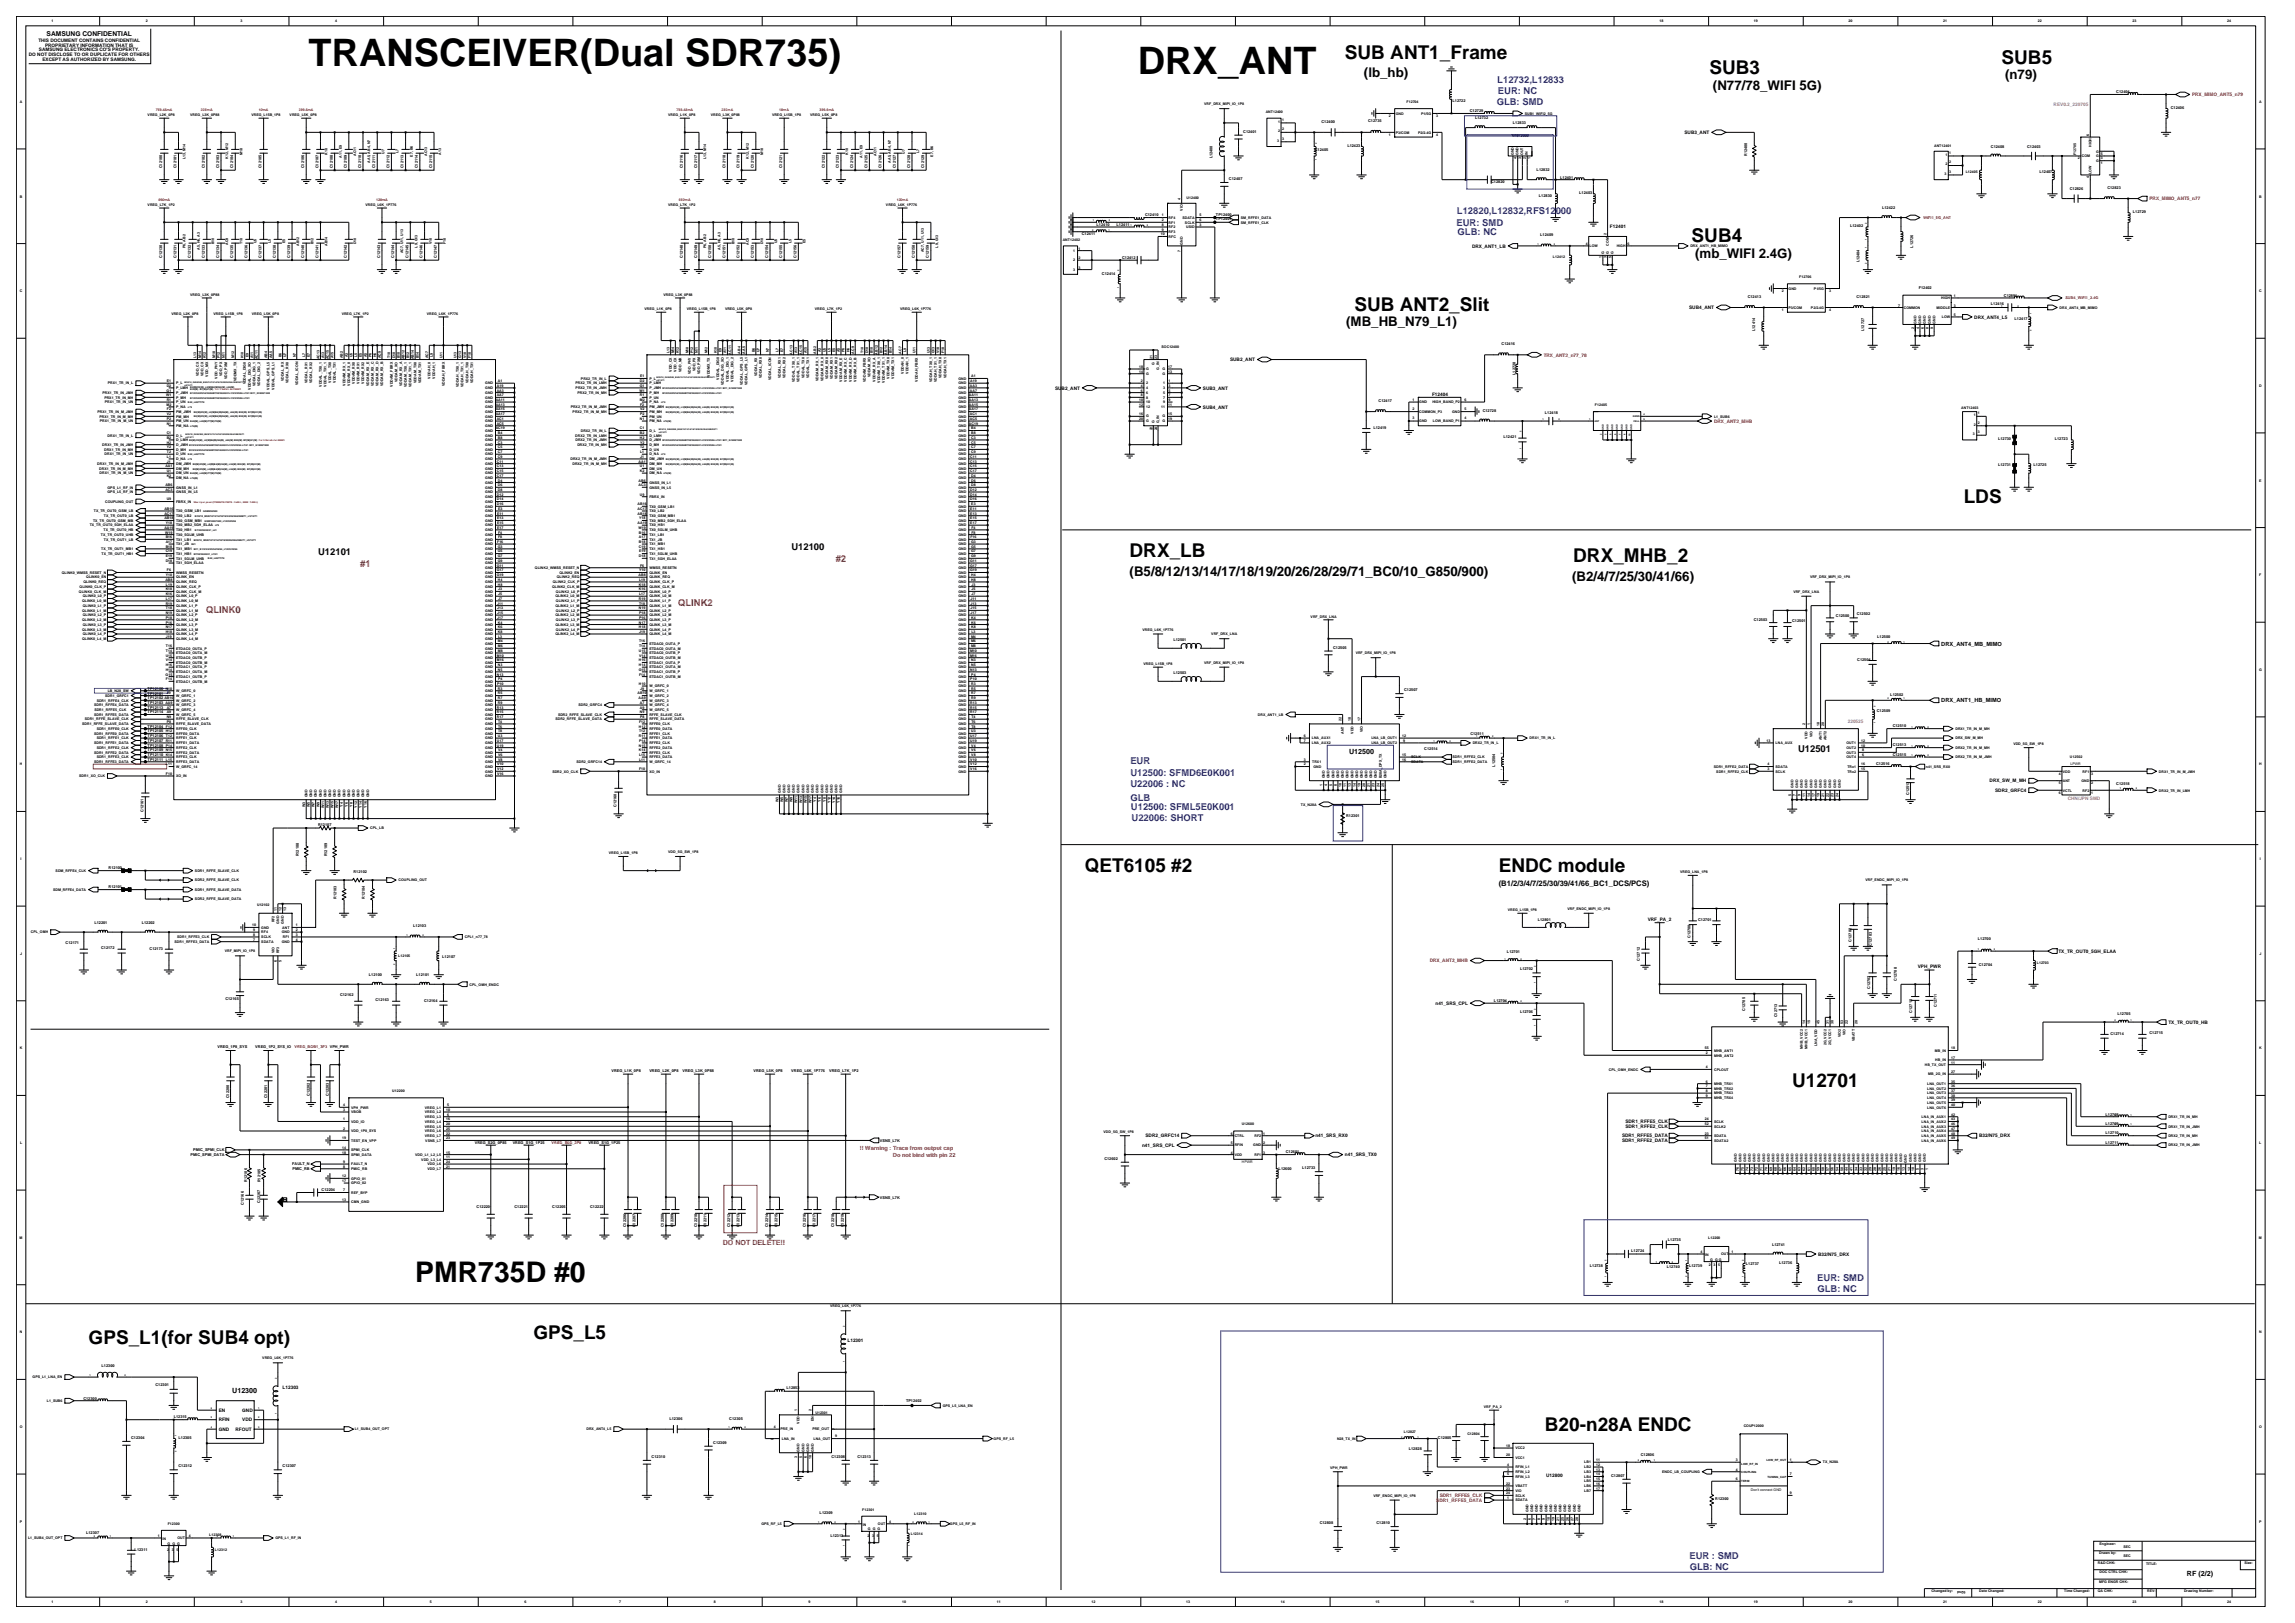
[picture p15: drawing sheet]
<svg xmlns="http://www.w3.org/2000/svg" width="420mm" height="297mm" viewBox="0 0 420 297" stroke-linecap="round" stroke-linejoin="round" font-family="sans-serif">
<defs><g id="words">
<g font-size="6.9">
<text x="56.5" y="12.1">TRANSCEIVER(Dual SDR735)</text>
<text x="208.2" y="13.6">DRX_ANT</text>
</g>
<text font-size="5.2" x="76" y="234.7">PMR735D #0</text>
<g font-size="3.5">
<text x="246.1" y="10.8">SUB ANT1_Frame</text>
<text x="366.3" y="11.7">SUB5</text>
<text x="312.8" y="13.6">SUB3</text>
<text x="309.6" y="44.3">SUB4</text>
<text x="247.9" y="56.9">SUB ANT2_Slit</text>
<text x="359.4" y="92">LDS</text>
<text x="206.7" y="101.9">DRX_LB</text>
<text x="287.9" y="102.8">DRX_MHB_2</text>
<text x="198.5" y="159.5">QET6105 #2</text>
<text x="274.3" y="159.5">ENDC module</text>
<text x="328" y="198.9">U12701</text>
<text x="16.2" y="245.9">GPS_L1(for SUB4 opt)</text>
<text x="97.6" y="245.1">GPS_L5</text>
<text x="282.7" y="261.9">B20-n28A ENDC</text>
</g>
<g font-size="2.4">
<text x="249.6" y="14">(lb_hb)</text>
<text x="313.5" y="16.4">(N77/78_WIFI 5G)</text>
<text x="366.9" y="14.5">(n79)</text>
<text x="310.2" y="47.2">(mb_WIFI 2.4G)</text>
<text x="246.4" y="59.7">(MB_HB_N79_L1)</text>
<text x="206.7" y="105.4">(B5/8/12/13/14/17/18/19/20/26/28/29/71_BC0/10_G850/900)</text>
<text x="287.7" y="106.3">(B2/4/7/25/30/41/66)</text>
</g>
<g font-size="1.7" fill="#00f">
<text x="274" y="15.1">L12732,L12833</text>
<text x="274.1" y="17.3">EUR: NC</text>
<text x="273.9" y="19.2">GLB: SMD</text>
<text x="266.6" y="41.3">EUR: SMD</text>
<text x="266.6" y="39.1">L12820,L12832,RFS12000</text>
<text x="266.8" y="43">GLB: NC</text>
<text x="206.9" y="139.8">EUR</text>
<text x="206.9" y="142">U12500: SFMD6E0K001</text>
<text x="206.9" y="143.9">U22006 : NC</text>
<text x="206.9" y="146.5">GLB</text>
<text x="207" y="148.2">U12500: SFML5E0K001</text>
<text x="207.1" y="150.2">U22006: SHORT</text>
<text x="332.6" y="234.4">EUR: SMD</text>
<text x="332.6" y="236.4">GLB: NC</text>
<text x="309.2" y="285.3">EUR : SMD</text>
<text x="309.2" y="287.3">GLB: NC</text>
</g>
<g font-size="1.7">
<text x="58.2" y="101.5">U12101</text>
<text x="144.8" y="100.6">U12100</text>
<text x="329.1" y="137.6">U12501</text>
</g>
<g font-size="1.7" fill="#f00">
<text x="65.9" y="103.7">#1</text>
<text x="152.9" y="102.8">#2</text>
<text x="37.7" y="112.1">QLINK0</text>
<text x="124.1" y="110.8">QLINK2</text>
</g>
<text font-size="1.4" x="274.3" y="162.1">(B1/2/3/4/7/25/30/39/41/66_BC1_DCS/PCS)</text>
<g font-size="1.3">
<text x="246.9" y="137.9">U12500</text>
<text x="42.5" y="254.8">U12300</text>
<text x="400.2" y="288.4">RF (2/2)</text>
</g>
<text font-size="1.3" fill="#f00" x="132.3" y="227.7">DO NOT DELETE!!</text>
<text font-size="1.2" x="8.5" y="6.6">SAMSUNG CONFIDENTIAL</text>
<g font-size="1">
<text x="355.3" y="118.1">DRX_ANT4_MB_MIMO</text>
<text x="355.3" y="128.5">DRX_ANT1_HB_MIMO</text>
</g>
<g font-size="1" fill="#f00">
<text x="157.4" y="210.4">!! Warning : Trace from output cap</text>
<text x="163.4" y="211.7">Do not bind with pin 22</text>
</g>
<g font-size=".9">
<text x="5.3" y="10.2">DO NOT DISCLOSE TO OR DUPLICATE FOR OTHERS</text>
<text x="7" y="7.6">THIS DOCUMENT CONTAINS CONFIDENTIAL</text>
<text x="7.1" y="9.4">SAMSUNG ELECTRONICS CO'S PROPERTY.</text>
<text x="7.8" y="11.1">EXCEPT AS AUTHORIZED BY SAMSUNG.</text>
<text x="8.2" y="8.5">PROPRIETARY INFORMATION THAT IS</text>
<text x="308.3" y="24.5">SUB3_ANT</text>
<text x="294.6" y="41.8">F12401</text>
<text x="269.4" y="45.3">DRX_ANT1_LB</text>
<text x="309.1" y="56.6">SUB4_ANT</text>
<text x="361.3" y="58.3">DRX_ANT4_L5</text>
<text x="193.1" y="71.3">SUB2_ANT</text>
<text x="220.2" y="71.3">SUB3_ANT</text>
<text x="225.1" y="66.1">SUB2_ANT</text>
<text x="220.2" y="74.8">SUB4_ANT</text>
<text x="262.1" y="72.5">F12404</text>
<text x="364.1" y="143.2">DRX_SW_M_MH</text>
<text x="365.1" y="144.9">SDR2_GRFC4</text>
<text x="301.5" y="168.5">VRF_PA_2</text>
<text x="351" y="177.2">VPH_PWR</text>
<text x="376.7" y="174.4">TX_TR_OUT0_5GH_ELAA</text>
<text x="262.7" y="183.9">n41_SRS_CPL</text>
<text x="396.8" y="187.3">TX_TR_OUT0_HB</text>
<text x="209" y="209.9">n41_SRS_CPL</text>
<text x="209.6" y="208.1">SDR2_GRFC14</text>
<text x="240.7" y="208.1">n41_SRS_RX0</text>
<text x="296.8" y="208.1">SDR1_RFFE5_DATA</text>
<text x="296.8" y="209">SDR1_RFFE2_DATA</text>
<text x="297.5" y="205.5">SDR1_RFFE5_CLK</text>
<text x="297.5" y="206.4">SDR1_RFFE2_CLK</text>
<text x="362.2" y="208.1">B32/N75_DRX</text>
<text x="246.1" y="211.6">n41_SRS_TX0</text>
<text x="332.7" y="229.8">B32/N75_DRX</text>
<text x="155.1" y="245.6">L12301</text>
<text x="51.7" y="254.2">L12303</text>
<text x="40" y="261.8">GND</text>
<text x="40" y="260.1">RFIN</text>
<text x="40" y="258.3">EN</text>
<text x="43.1" y="261.8">RFOUT</text>
<text x="44.3" y="258.3">GND</text>
<text x="44.3" y="260.1">VDD</text>
<text x="282.9" y="270.3">U12800</text>
</g>
<g font-size=".9" fill="#f00">
<text x="401.2" y="17.6">PRX_MIMO_ANT5_n79</text>
<text x="393.4" y="36.6">PRX_MIMO_ANT5_n77</text>
<text x="282.5" y="65.2">TRX_ANT2_n77_78</text>
<text x="313.7" y="77.4">DRX_ANT2_MHB</text>
<text x="261.6" y="176.1">DRX_ANT2_MHB</text>
<text x="262.8" y="274.8">SDR1_RFFE5_DATA</text>
<text x="263.5" y="273.9">SDR1_RFFE5_CLK</text>
</g>
<g font-size=".9" fill="#9f5f9f">
<text x="375.8" y="19.5">REV0.2_220705</text>
<text x="338.2" y="132.3">220525</text>
<text x="378.4" y="146.3">CHN/JPN SMD</text>
</g>
<g font-size=".7">
<text x="9.4" y="4.1">1</text>
<text x="26.7" y="4.1">2</text>
<text x="44" y="4.1">3</text>
<text x="61.4" y="4.1">4</text>
<text x="303.7" y="4.1">18</text>
<text x="321" y="4.1">19</text>
<text x="338.3" y="4.1">20</text>
<text x="355.6" y="4.1">21</text>
<text x="372.9" y="4.1">22</text>
<text x="390.3" y="4.1">23</text>
<text x="407.6" y="4.1">24</text>
<text x="387.3" y="17.1">C12404</text>
<text x="3.6" y="18.8">A</text>
<text x="27" y="21.2">VREG_L2K_0P8</text>
<text x="34.8" y="21.2">VREG_L3K_0P88</text>
<text x="46" y="21.2">VREG_L15B_1P8</text>
<text x="53" y="21.2">VREG_L5K_0P8</text>
<text x="122.3" y="21.2">VREG_L1K_0P8</text>
<text x="130.1" y="21.2">VREG_L3K_0P88</text>
<text x="141.3" y="21.2">VREG_L15B_1P8</text>
<text x="148.3" y="21.2">VREG_L5K_0P8</text>
<text x="220.4" y="19.2">VRF_DRX_MIPI_IO_1P8</text>
<text x="231.6" y="20.8">ANT12400</text>
<text x="233.9" y="22.4">1</text>
<text x="234.6" y="22.1">1</text>
<text x="234.6" y="23.8">2</text>
<text x="241.8" y="22.5">C12400</text>
<text x="250.4" y="22.3">C12735</text>
<text x="254.2" y="21.4">2</text>
<text x="255.4" y="21">GND</text>
<text x="257.4" y="18.8">F12704</text>
<text x="260.1" y="21">P1/5G</text>
<text x="262.8" y="21.4">3</text>
<text x="265.8" y="18.6">L12722</text>
<text x="269" y="20.5">C12729</text>
<text x="270" y="21.8">L12732</text>
<text x="276.9" y="22.8">L12833</text>
<text x="279" y="21">SUB1_WIFI2_5G</text>
<text x="397.3" y="20">C12406</text>
<text x="413.4" y="18.8">A</text>
<text x="34" y="29.1" transform="rotate(-90 34 29.1)">L13, M14</text>
<text x="41.8" y="29.1" transform="rotate(-90 41.8 29.1)">K12, M12</text>
<text x="44.4" y="28.3" transform="rotate(-90 44.4 28.3)">M18</text>
<text x="60" y="28.3" transform="rotate(-90 60 28.3)">K10</text>
<text x="62.6" y="28.9" transform="rotate(-90 62.6 28.9)">A11, E9</text>
<text x="65.2" y="28.5" transform="rotate(-90 65.2 28.5)">AC11</text>
<text x="67.8" y="29.8" transform="rotate(-90 67.8 29.8)">AA5, AB4, N7</text>
<text x="70.3" y="28.1" transform="rotate(-90 70.3 28.1)">U7</text>
<text x="72.9" y="28.1" transform="rotate(-90 72.9 28.1)">L7</text>
<text x="75.6" y="28.7" transform="rotate(-90 75.6 28.7)">E7, B6</text>
<text x="78.1" y="28.5" transform="rotate(-90 78.1 28.5)">AC13</text>
<text x="80.7" y="28.3" transform="rotate(-90 80.7 28.3)">A13</text>
<text x="129.2" y="29.1" transform="rotate(-90 129.2 29.1)">L13, M14</text>
<text x="137" y="29.1" transform="rotate(-90 137 29.1)">K12, M12</text>
<text x="139.6" y="28.3" transform="rotate(-90 139.6 28.3)">M18</text>
<text x="155.2" y="28.3" transform="rotate(-90 155.2 28.3)">K10</text>
<text x="157.8" y="28.9" transform="rotate(-90 157.8 28.9)">A11, E9</text>
<text x="160.4" y="28.5" transform="rotate(-90 160.4 28.5)">AC11</text>
<text x="163" y="29.8" transform="rotate(-90 163 29.8)">AA5, AB4, N7</text>
<text x="165.6" y="28.1" transform="rotate(-90 165.6 28.1)">U7</text>
<text x="168.2" y="28.1" transform="rotate(-90 168.2 28.1)">L7</text>
<text x="170.8" y="28.7" transform="rotate(-90 170.8 28.7)">E7, B6</text>
<text x="221.9" y="29" transform="rotate(-90 221.9 29)">L12400</text>
<text x="227.5" y="24.3">C12401</text>
<text x="233.8" y="25.9">3</text>
<text x="233.9" y="24.2">2</text>
<text x="234.6" y="25.6">3</text>
<text x="240.6" y="27.7">C12405</text>
<text x="246.6" y="26.9">L12423</text>
<text x="254.2" y="24.9">1</text>
<text x="255.4" y="24.5">P3/COM</text>
<text x="259.5" y="24.5">P2/2.4G</text>
<text x="262.8" y="24.9">4</text>
<text x="276.7" y="25.1">RFS12000</text>
<text x="277" y="28.4" transform="rotate(-90 277 28.4)">GND</text>
<text x="277.5" y="29.1" transform="rotate(-90 277.5 29.1)">4</text>
<text x="277.9" y="28.4" transform="rotate(-90 277.9 28.4)">GND</text>
<text x="278.4" y="29.1" transform="rotate(-90 278.4 29.1)">3</text>
<text x="278.7" y="28.4" transform="rotate(-90 278.7 28.4)">OUT</text>
<text x="279.3" y="29.1" transform="rotate(-90 279.3 29.1)">2</text>
<text x="279.6" y="28.4" transform="rotate(-90 279.6 28.4)">IN</text>
<text x="280.1" y="29.1" transform="rotate(-90 280.1 29.1)">1</text>
<text x="319.8" y="28.5" transform="rotate(-90 319.8 28.5)">R12400</text>
<text x="354" y="26.8">ANT12401</text>
<text x="356" y="28.5">1</text>
<text x="356.7" y="29.9">2</text>
<text x="356.7" y="28.1">1</text>
<text x="364.3" y="27">C12408</text>
<text x="371" y="27">C12403</text>
<text x="379.9" y="28.3" transform="rotate(-90 379.9 28.3)">F12705</text>
<text x="380.3" y="29.2">2</text>
<text x="381" y="28.8">COM</text>
<text x="382.4" y="24.9" transform="rotate(-90 382.4 24.9)">6</text>
<text x="382.8" y="26.9" transform="rotate(-90 382.8 26.9)">HIGH</text>
<text x="383.6" y="29.6">G</text>
<text x="383.6" y="28.8">G</text>
<text x="383.6" y="27.9">G</text>
<text x="384.4" y="29.2">3</text>
<text x="384.4" y="28.3">5</text>
<text x="29.7" y="30.8" transform="rotate(-90 29.7 30.8)">C12100</text>
<text x="32.3" y="30.8" transform="rotate(-90 32.3 30.8)">C12101</text>
<text x="37.5" y="30.8" transform="rotate(-90 37.5 30.8)">C12102</text>
<text x="40.1" y="30.8" transform="rotate(-90 40.1 30.8)">C12103</text>
<text x="42.7" y="30.8" transform="rotate(-90 42.7 30.8)">C12104</text>
<text x="47.9" y="30.8" transform="rotate(-90 47.9 30.8)">C12105</text>
<text x="55.7" y="30.8" transform="rotate(-90 55.7 30.8)">C12106</text>
<text x="58.3" y="30.8" transform="rotate(-90 58.3 30.8)">C12107</text>
<text x="60.9" y="30.8" transform="rotate(-90 60.9 30.8)">C12108</text>
<text x="63.5" y="30.8" transform="rotate(-90 63.5 30.8)">C12109</text>
<text x="66.1" y="30.8" transform="rotate(-90 66.1 30.8)">C12110</text>
<text x="68.7" y="30.8" transform="rotate(-90 68.7 30.8)">C12111</text>
<text x="71.3" y="30.8" transform="rotate(-90 71.3 30.8)">C12112</text>
<text x="73.9" y="30.8" transform="rotate(-90 73.9 30.8)">C12113</text>
<text x="76.5" y="30.8" transform="rotate(-90 76.5 30.8)">C12114</text>
<text x="79.1" y="30.8" transform="rotate(-90 79.1 30.8)">C12115</text>
<text x="125" y="30.8" transform="rotate(-90 125 30.8)">C12116</text>
<text x="127.6" y="30.8" transform="rotate(-90 127.6 30.8)">C12117</text>
<text x="132.8" y="30.8" transform="rotate(-90 132.8 30.8)">C12118</text>
<text x="135.4" y="30.8" transform="rotate(-90 135.4 30.8)">C12119</text>
<text x="137.9" y="30.8" transform="rotate(-90 137.9 30.8)">C12120</text>
<text x="143.2" y="30.8" transform="rotate(-90 143.2 30.8)">C12121</text>
<text x="150.9" y="30.8" transform="rotate(-90 150.9 30.8)">C12122</text>
<text x="153.5" y="30.8" transform="rotate(-90 153.5 30.8)">C12123</text>
<text x="156.2" y="30.8" transform="rotate(-90 156.2 30.8)">C12124</text>
<text x="158.7" y="30.8" transform="rotate(-90 158.7 30.8)">C12125</text>
<text x="161.3" y="30.8" transform="rotate(-90 161.3 30.8)">C12126</text>
<text x="163.9" y="30.8" transform="rotate(-90 163.9 30.8)">C12127</text>
<text x="166.5" y="30.8" transform="rotate(-90 166.5 30.8)">C12128</text>
<text x="169.1" y="30.8" transform="rotate(-90 169.1 30.8)">C12129</text>
<text x="224.9" y="32.9">C12407</text>
<text x="272.9" y="33.5">C12820</text>
<text x="281.2" y="31.3">L12832</text>
<text x="285.5" y="32.7">L12401</text>
<text x="289" y="35.6">L12403</text>
<text x="355.9" y="32">3</text>
<text x="356" y="30.2">2</text>
<text x="356.7" y="31.6">3</text>
<text x="359.8" y="31.6">L12405</text>
<text x="373.2" y="31.6">L12407</text>
<text x="378.8" y="34.8">C12826</text>
<text x="382.4" y="32.6" transform="rotate(-90 382.4 32.6)">4</text>
<text x="382.8" y="31.8" transform="rotate(-90 382.8 31.8)">LOW</text>
<text x="384.4" y="30">1</text>
<text x="385.7" y="34.6">C12823</text>
<text x="3.6" y="36.1">B</text>
<text x="27" y="37.7">VREG_L7K_1P2</text>
<text x="66.9" y="37.7">VREG_L6K_1P776</text>
<text x="122.3" y="37.7">VREG_L7K_1P2</text>
<text x="162.1" y="37.7">VREG_L6K_1P776</text>
<text x="200.7" y="41.3">L12410</text>
<text x="204.3" y="41.3">L12411</text>
<text x="209.5" y="39.6">C12410</text>
<text x="212.6" y="41.3">8</text>
<text x="212.6" y="39.6">1</text>
<text x="212.6" y="40.5">2</text>
<text x="213.9" y="41.8">RF2</text>
<text x="213.9" y="40">RF4</text>
<text x="213.9" y="40.9">RF1</text>
<text x="216.1" y="36.5" transform="rotate(-90 216.1 36.5)">4</text>
<text x="216.4" y="40">SDATA</text>
<text x="216.5" y="38.6" transform="rotate(-90 216.5 38.6)">VIO</text>
<text x="216.9" y="40.9">SCLK</text>
<text x="217.1" y="41.8">USID</text>
<text x="217.1" y="36.4">U12400</text>
<text x="219.5" y="40.5">6</text>
<text x="219.5" y="41.3">3</text>
<text x="219.5" y="39.6">5</text>
<text x="222.5" y="40.3">TP12401</text>
<text x="222.5" y="39.5">TP12400</text>
<text x="227.1" y="40.9">SM_RFFE1_CLK</text>
<text x="227.1" y="40">SM_RFFE1_DATA</text>
<text x="281.6" y="36.1">L12830</text>
<text x="338.6" y="41.6">L12402</text>
<text x="344.4" y="38.2">L12422</text>
<text x="390.3" y="39">L12729</text>
<text x="413.4" y="36.1">B</text>
<text x="29.7" y="47.3" transform="rotate(-90 29.7 47.3)">C12130</text>
<text x="32.3" y="47.3" transform="rotate(-90 32.3 47.3)">C12131</text>
<text x="34" y="45.4" transform="rotate(-90 34 45.4)">P6, AB2</text>
<text x="34.9" y="47.3" transform="rotate(-90 34.9 47.3)">C12132</text>
<text x="36.6" y="45.7" transform="rotate(-90 36.6 45.7)">A5, H6, A3</text>
<text x="37.5" y="47.3" transform="rotate(-90 37.5 47.3)">C12133</text>
<text x="39.2" y="44.7" transform="rotate(-90 39.2 44.7)">B10</text>
<text x="40.1" y="47.3" transform="rotate(-90 40.1 47.3)">C12134</text>
<text x="41.8" y="44.8" transform="rotate(-90 41.8 44.8)">AC9</text>
<text x="42.7" y="47.3" transform="rotate(-90 42.7 47.3)">C12135</text>
<text x="44.4" y="44.7" transform="rotate(-90 44.4 44.7)">T10</text>
<text x="45.3" y="47.3" transform="rotate(-90 45.3 47.3)">C12136</text>
<text x="47" y="44.5" transform="rotate(-90 47 44.5)">U5</text>
<text x="47.9" y="47.3" transform="rotate(-90 47.9 47.3)">C12137</text>
<text x="49.6" y="44.5" transform="rotate(-90 49.6 44.5)">L5</text>
<text x="50.5" y="47.3" transform="rotate(-90 50.5 47.3)">C12138</text>
<text x="52.2" y="44.5" transform="rotate(-90 52.2 44.5)">E5</text>
<text x="53.1" y="47.3" transform="rotate(-90 53.1 47.3)">C12139</text>
<text x="54.8" y="45" transform="rotate(-90 54.8 45)">AB12</text>
<text x="55.7" y="47.3" transform="rotate(-90 55.7 47.3)">C12140</text>
<text x="57.4" y="44.7" transform="rotate(-90 57.4 44.7)">B12</text>
<text x="58.3" y="47.3" transform="rotate(-90 58.3 47.3)">C12141</text>
<text x="60" y="45" transform="rotate(-90 60 45)">AB14</text>
<text x="63.5" y="47.3" transform="rotate(-90 63.5 47.3)">C12142</text>
<text x="65.2" y="44.7" transform="rotate(-90 65.2 44.7)">D10</text>
<text x="69.5" y="47.3" transform="rotate(-90 69.5 47.3)">C12143</text>
<text x="72.1" y="47.3" transform="rotate(-90 72.1 47.3)">C12144</text>
<text x="73.8" y="46.3" transform="rotate(-90 73.8 46.3)">AC7, U11, U13</text>
<text x="74.7" y="47.3" transform="rotate(-90 74.7 47.3)">C12145</text>
<text x="76.4" y="45.3" transform="rotate(-90 76.4 45.3)">L9, G13</text>
<text x="77.3" y="47.3" transform="rotate(-90 77.3 47.3)">C12146</text>
<text x="79" y="44.7" transform="rotate(-90 79 44.7)">V18</text>
<text x="79.9" y="47.3" transform="rotate(-90 79.9 47.3)">C12147</text>
<text x="81.6" y="44.7" transform="rotate(-90 81.6 44.7)">F18</text>
<text x="125" y="47.3" transform="rotate(-90 125 47.3)">C12148</text>
<text x="127.6" y="47.3" transform="rotate(-90 127.6 47.3)">C12149</text>
<text x="129.2" y="45.4" transform="rotate(-90 129.2 45.4)">P6, AB2</text>
<text x="130.2" y="47.3" transform="rotate(-90 130.2 47.3)">C12150</text>
<text x="131.8" y="45.7" transform="rotate(-90 131.8 45.7)">A5, H6, A3</text>
<text x="132.8" y="47.3" transform="rotate(-90 132.8 47.3)">C12151</text>
<text x="134.4" y="44.7" transform="rotate(-90 134.4 44.7)">B10</text>
<text x="135.4" y="47.3" transform="rotate(-90 135.4 47.3)">C12152</text>
<text x="137" y="44.8" transform="rotate(-90 137 44.8)">AC9</text>
<text x="137.9" y="47.3" transform="rotate(-90 137.9 47.3)">C12153</text>
<text x="139.6" y="44.7" transform="rotate(-90 139.6 44.7)">D10</text>
<text x="140.6" y="47.3" transform="rotate(-90 140.6 47.3)">C12154</text>
<text x="142.2" y="44.5" transform="rotate(-90 142.2 44.5)">U5</text>
<text x="143.2" y="47.3" transform="rotate(-90 143.2 47.3)">C12155</text>
<text x="144.8" y="44.5" transform="rotate(-90 144.8 44.5)">L5</text>
<text x="145.7" y="47.3" transform="rotate(-90 145.7 47.3)">C12156</text>
<text x="147.4" y="44.5" transform="rotate(-90 147.4 44.5)">E5</text>
<text x="164.8" y="47.3" transform="rotate(-90 164.8 47.3)">C12157</text>
<text x="167.4" y="47.3" transform="rotate(-90 167.4 47.3)">C12158</text>
<text x="169.1" y="46.1" transform="rotate(-90 169.1 46.1)">AC7, U11, U13</text>
<text x="170" y="47.3" transform="rotate(-90 170 47.3)">C12159</text>
<text x="171.7" y="45.3" transform="rotate(-90 171.7 45.3)">L9, G13</text>
<text x="194.5" y="44.1">ANT12402</text>
<text x="196.4" y="46.1">1</text>
<text x="196.4" y="47.8">2</text>
<text x="197.4" y="45.7">1</text>
<text x="197.4" y="47.4">2</text>
<text x="198" y="43.1">C12411</text>
<text x="205.4" y="47.4">C12412</text>
<text x="212.4" y="43.1">10</text>
<text x="212.6" y="42.2">9</text>
<text x="213.9" y="42.6">RF3</text>
<text x="213.9" y="43.5">RFC</text>
<text x="216.1" y="46" transform="rotate(-90 216.1 46)">7</text>
<text x="216.5" y="44.8" transform="rotate(-90 216.5 44.8)">GND</text>
<text x="281.9" y="43.3">L12409</text>
<text x="284.2" y="47.2">L12412</text>
<text x="290.2" y="44.8">4</text>
<text x="290.9" y="45.2">LOW</text>
<text x="293.2" y="47.3" transform="rotate(-90 293.2 47.3)">1</text>
<text x="293.6" y="46.6" transform="rotate(-90 293.6 46.6)">G</text>
<text x="294" y="47.3" transform="rotate(-90 294 47.3)">3</text>
<text x="294" y="43.1" transform="rotate(-90 294 43.1)">2</text>
<text x="294.4" y="46.6" transform="rotate(-90 294.4 46.6)">G</text>
<text x="294.4" y="45" transform="rotate(-90 294.4 45)">COM</text>
<text x="294.9" y="47.3" transform="rotate(-90 294.9 47.3)">5</text>
<text x="295.3" y="46.6" transform="rotate(-90 295.3 46.6)">G</text>
<text x="295.9" y="45.2">HIGH</text>
<text x="297.8" y="44.8">6</text>
<text x="309.4" y="45.2">DRX_ANT1_HB_MIMO</text>
<text x="350.1" y="45.3" transform="rotate(-90 350.1 45.3)">L12726</text>
<text x="3.6" y="53.5">C</text>
<text x="196.4" y="49.5">3</text>
<text x="197.4" y="49.2">3</text>
<text x="201.7" y="50.3">C12414</text>
<text x="326.1" y="53.5">2</text>
<text x="327.3" y="53">GND</text>
<text x="329.3" y="50.9">F12706</text>
<text x="332" y="53">P1/5G</text>
<text x="334.7" y="53.5">3</text>
<text x="340.3" y="48" transform="rotate(-90 340.3 48)">L12404</text>
<text x="351.1" y="52.8">F12402</text>
<text x="413.4" y="53.5">C</text>
<text x="31.4" y="57.6">VREG_L2K_0P8</text>
<text x="34.8" y="54.1">VREG_L3K_0P88</text>
<text x="39.1" y="57.6">VREG_L15B_1P8</text>
<text x="46.1" y="57.6">VREG_L5K_0P8</text>
<text x="62.5" y="57.6">VREG_L7K_1P2</text>
<text x="78.1" y="57.6">VREG_L6K_1P776</text>
<text x="118" y="56.7">VREG_L1K_0P8</text>
<text x="121.4" y="54.1">VREG_L3K_0P88</text>
<text x="125.7" y="56.7">VREG_L15B_1P8</text>
<text x="132.7" y="56.7">VREG_L5K_0P8</text>
<text x="149.1" y="56.7">VREG_L7K_1P2</text>
<text x="164.7" y="56.7">VREG_L6K_1P776</text>
<text x="319.8" y="54.5">C12413</text>
<text x="326.1" y="56.9">1</text>
<text x="327.3" y="56.5">P3/COM</text>
<text x="331.4" y="56.5">P2/2.4G</text>
<text x="334.7" y="56.9">4</text>
<text x="339.8" y="54.5">C12821</text>
<text x="347.4" y="56.1">7</text>
<text x="348.4" y="56.5">COMMON</text>
<text x="350.7" y="59.2" transform="rotate(-90 350.7 59.2)">GND</text>
<text x="351.6" y="59.2" transform="rotate(-90 351.6 59.2)">GND</text>
<text x="352.5" y="59.2" transform="rotate(-90 352.5 59.2)">GND</text>
<text x="353.3" y="59.2" transform="rotate(-90 353.3 59.2)">GND</text>
<text x="354.2" y="59.2" transform="rotate(-90 354.2 59.2)">GND</text>
<text x="354.4" y="56.5">MIDDLE</text>
<text x="355.3" y="54.8">HIGH</text>
<text x="355.4" y="58.2">LOW</text>
<text x="357.6" y="54.4">1</text>
<text x="357.6" y="56.1">3</text>
<text x="357.6" y="57.8">5</text>
<text x="364.3" y="55.8">L12416</text>
<text x="366.7" y="54.3">C12891</text>
<text x="368.7" y="58.5">L12417</text>
<text x="376.9" y="56.5">DRX_ANT4_MB_MIMO</text>
<text x="35.9" y="65.5" transform="rotate(-90 35.9 65.5)">L13</text>
<text x="36.8" y="65.6" transform="rotate(-90 36.8 65.6)">M14</text>
<text x="37.7" y="65.5" transform="rotate(-90 37.7 65.5)">K12</text>
<text x="39.4" y="65.6" transform="rotate(-90 39.4 65.6)">M18</text>
<text x="40.3" y="65.5" transform="rotate(-90 40.3 65.5)">P12</text>
<text x="41.1" y="65.5" transform="rotate(-90 41.1 65.5)">N11</text>
<text x="42.8" y="65.6" transform="rotate(-90 42.8 65.6)">M12</text>
<text x="44.6" y="65.5" transform="rotate(-90 44.6 65.5)">K10</text>
<text x="45.5" y="65.3" transform="rotate(-90 45.5 65.3)">E9</text>
<text x="46.3" y="65.5" transform="rotate(-90 46.3 65.5)">A11</text>
<text x="47.2" y="65.8" transform="rotate(-90 47.2 65.8)">AC11</text>
<text x="48.9" y="65.6" transform="rotate(-90 48.9 65.6)">AB4</text>
<text x="49.8" y="65.6" transform="rotate(-90 49.8 65.6)">AA5</text>
<text x="51.5" y="65.3" transform="rotate(-90 51.5 65.3)">B6</text>
<text x="52.4" y="65.3" transform="rotate(-90 52.4 65.3)">U7</text>
<text x="54.1" y="65.3" transform="rotate(-90 54.1 65.3)">N7</text>
<text x="55.8" y="65.3" transform="rotate(-90 55.8 65.3)">L7</text>
<text x="56.7" y="65.3" transform="rotate(-90 56.7 65.3)">E7</text>
<text x="58.4" y="65.8" transform="rotate(-90 58.4 65.8)">AC13</text>
<text x="59.3" y="65.5" transform="rotate(-90 59.3 65.5)">A13</text>
<text x="60.2" y="65.8" transform="rotate(-90 60.2 65.8)">AC15</text>
<text x="61" y="65.5" transform="rotate(-90 61 65.5)">A15</text>
<text x="62.8" y="65.6" transform="rotate(-90 62.8 65.6)">AB2</text>
<text x="63.6" y="65.3" transform="rotate(-90 63.6 65.3)">A3</text>
<text x="64.5" y="65.3" transform="rotate(-90 64.5 65.3)">U5</text>
<text x="65.4" y="65.3" transform="rotate(-90 65.4 65.3)">L5</text>
<text x="66.2" y="65.3" transform="rotate(-90 66.2 65.3)">E5</text>
<text x="67.1" y="65.3" transform="rotate(-90 67.1 65.3)">A5</text>
<text x="68" y="65.3" transform="rotate(-90 68 65.3)">P6</text>
<text x="68.8" y="65.3" transform="rotate(-90 68.8 65.3)">H6</text>
<text x="69.7" y="65.6" transform="rotate(-90 69.7 65.6)">AC9</text>
<text x="71.4" y="65.5" transform="rotate(-90 71.4 65.5)">T10</text>
<text x="72.3" y="65.5" transform="rotate(-90 72.3 65.5)">D10</text>
<text x="73.2" y="65.5" transform="rotate(-90 73.2 65.5)">B10</text>
<text x="74" y="65.8" transform="rotate(-90 74 65.8)">AB12</text>
<text x="74.9" y="65.5" transform="rotate(-90 74.9 65.5)">B12</text>
<text x="75.8" y="65.8" transform="rotate(-90 75.8 65.8)">AB14</text>
<text x="76.6" y="65.5" transform="rotate(-90 76.6 65.5)">B14</text>
<text x="78.4" y="65.6" transform="rotate(-90 78.4 65.6)">AC7</text>
<text x="79.2" y="65.3" transform="rotate(-90 79.2 65.3)">L9</text>
<text x="81" y="65.5" transform="rotate(-90 81 65.5)">U11</text>
<text x="83.6" y="65.5" transform="rotate(-90 83.6 65.5)">U13</text>
<text x="84.4" y="65.5" transform="rotate(-90 84.4 65.5)">G13</text>
<text x="85.3" y="65.5" transform="rotate(-90 85.3 65.5)">V18</text>
<text x="86.2" y="65.5" transform="rotate(-90 86.2 65.5)">F18</text>
<text x="122.5" y="64.6" transform="rotate(-90 122.5 64.6)">L13</text>
<text x="123.4" y="64.7" transform="rotate(-90 123.4 64.7)">M14</text>
<text x="124.3" y="64.6" transform="rotate(-90 124.3 64.6)">K12</text>
<text x="126" y="64.7" transform="rotate(-90 126 64.7)">M18</text>
<text x="126.9" y="64.6" transform="rotate(-90 126.9 64.6)">P12</text>
<text x="127.7" y="64.6" transform="rotate(-90 127.7 64.6)">N11</text>
<text x="129.5" y="64.7" transform="rotate(-90 129.5 64.7)">M12</text>
<text x="131.2" y="64.6" transform="rotate(-90 131.2 64.6)">K10</text>
<text x="132" y="64.4" transform="rotate(-90 132 64.4)">E9</text>
<text x="132.9" y="64.6" transform="rotate(-90 132.9 64.6)">A11</text>
<text x="133.8" y="64.9" transform="rotate(-90 133.8 64.9)">AC11</text>
<text x="135.5" y="64.7" transform="rotate(-90 135.5 64.7)">AB4</text>
<text x="136.4" y="64.7" transform="rotate(-90 136.4 64.7)">AA5</text>
<text x="138.1" y="64.5" transform="rotate(-90 138.1 64.5)">B6</text>
<text x="139" y="64.5" transform="rotate(-90 139 64.5)">U7</text>
<text x="140.7" y="64.5" transform="rotate(-90 140.7 64.5)">N7</text>
<text x="142.5" y="64.4" transform="rotate(-90 142.5 64.4)">L7</text>
<text x="143.3" y="64.4" transform="rotate(-90 143.3 64.4)">E7</text>
<text x="145" y="64.9" transform="rotate(-90 145 64.9)">AC13</text>
<text x="145.9" y="64.6" transform="rotate(-90 145.9 64.6)">A13</text>
<text x="146.8" y="64.9" transform="rotate(-90 146.8 64.9)">AC15</text>
<text x="147.6" y="64.6" transform="rotate(-90 147.6 64.6)">A15</text>
<text x="149.4" y="64.7" transform="rotate(-90 149.4 64.7)">AB2</text>
<text x="150.2" y="64.5" transform="rotate(-90 150.2 64.5)">A3</text>
<text x="151.1" y="64.5" transform="rotate(-90 151.1 64.5)">U5</text>
<text x="152" y="64.4" transform="rotate(-90 152 64.4)">L5</text>
<text x="152.8" y="64.4" transform="rotate(-90 152.8 64.4)">E5</text>
<text x="153.7" y="64.5" transform="rotate(-90 153.7 64.5)">A5</text>
<text x="154.6" y="64.4" transform="rotate(-90 154.6 64.4)">P6</text>
<text x="155.4" y="64.5" transform="rotate(-90 155.4 64.5)">H6</text>
<text x="156.3" y="64.7" transform="rotate(-90 156.3 64.7)">AC9</text>
<text x="158" y="64.6" transform="rotate(-90 158 64.6)">T10</text>
<text x="158.9" y="64.6" transform="rotate(-90 158.9 64.6)">D10</text>
<text x="159.8" y="64.6" transform="rotate(-90 159.8 64.6)">B10</text>
<text x="160.6" y="64.9" transform="rotate(-90 160.6 64.9)">AB12</text>
<text x="161.5" y="64.6" transform="rotate(-90 161.5 64.6)">B12</text>
<text x="162.4" y="64.9" transform="rotate(-90 162.4 64.9)">AB14</text>
<text x="163.2" y="64.6" transform="rotate(-90 163.2 64.6)">B14</text>
<text x="165" y="64.7" transform="rotate(-90 165 64.7)">AC7</text>
<text x="165.8" y="64.4" transform="rotate(-90 165.8 64.4)">L9</text>
<text x="167.6" y="64.6" transform="rotate(-90 167.6 64.6)">U11</text>
<text x="170.2" y="64.6" transform="rotate(-90 170.2 64.6)">U13</text>
<text x="171" y="64.7" transform="rotate(-90 171 64.7)">G13</text>
<text x="171.9" y="64.6" transform="rotate(-90 171.9 64.6)">V18</text>
<text x="172.8" y="64.6" transform="rotate(-90 172.8 64.6)">F18</text>
<text x="210.9" y="65.7" transform="rotate(-90 210.9 65.7)">21</text>
<text x="211.8" y="65.7" transform="rotate(-90 211.8 65.7)">23</text>
<text x="212.6" y="63.6">SOC12400</text>
<text x="274.8" y="63.2">C12416</text>
<text x="321.2" y="60.6" transform="rotate(-90 321.2 60.6)">L12414</text>
<text x="341.1" y="60.6" transform="rotate(-90 341.1 60.6)">L12727</text>
<text x="350.3" y="60.2" transform="rotate(-90 350.3 60.2)">2</text>
<text x="351.2" y="60.2" transform="rotate(-90 351.2 60.2)">4</text>
<text x="352.1" y="60.2" transform="rotate(-90 352.1 60.2)">6</text>
<text x="352.9" y="60.2" transform="rotate(-90 352.9 60.2)">8</text>
<text x="353.8" y="60.2" transform="rotate(-90 353.8 60.2)">9</text>
<text x="19.7" y="70.3">PRX1_TR_IN_L</text>
<text x="30.5" y="71.7">G1</text>
<text x="30.5" y="70.8">D2</text>
<text x="30.5" y="69.9">E1</text>
<text x="32.2" y="71.2">P_LMH</text>
<text x="32.2" y="70.3">P_L</text>
<text x="36.4" y="68.9" transform="rotate(-90 36.4 68.9)">VDD_CX</text>
<text x="37.2" y="68.9" transform="rotate(-90 37.2 68.9)">VDD_CX</text>
<text x="38.1" y="68.9" transform="rotate(-90 38.1 68.9)">VDD_MX</text>
<text x="39.8" y="69.3" transform="rotate(-90 39.8 69.3)">VDD_PHY</text>
<text x="40.7" y="68.8" transform="rotate(-90 40.7 68.8)">VDD_PX</text>
<text x="41.6" y="69.4" transform="rotate(-90 41.6 69.4)">VDD_PXM</text>
<text x="43.3" y="69.8" transform="rotate(-90 43.3 69.8)">VDDMX_TX</text>
<text x="45" y="70.4" transform="rotate(-90 45 70.4)">VDDAL_DIG0</text>
<text x="45.9" y="71.3" transform="rotate(-90 45.9 71.3)">VDDAL_DIG_XO</text>
<text x="46.7" y="70.7" transform="rotate(-90 46.7 70.7)">VDDAL_DIG_1</text>
<text x="47.6" y="70.7" transform="rotate(-90 47.6 70.7)">VDDAL_DIG_2</text>
<text x="49.3" y="71.3" transform="rotate(-90 49.3 71.3)">VDDAL_GPS_L5</text>
<text x="50.2" y="71.3" transform="rotate(-90 50.2 71.3)">VDDAL_GPS_L1</text>
<text x="52" y="69.7" transform="rotate(-90 52 69.7)">VDDAL_RX</text>
<text x="52.8" y="70.1" transform="rotate(-90 52.8 70.1)">VDDAL_RX0</text>
<text x="54.5" y="70.5" transform="rotate(-90 54.5 70.5)">VDDAL_ICON</text>
<text x="56.3" y="70.1" transform="rotate(-90 56.3 70.1)">VDDAL_RX1</text>
<text x="57.1" y="70.1" transform="rotate(-90 57.1 70.1)">VDDAL_RX2</text>
<text x="58.9" y="70.7" transform="rotate(-90 58.9 70.7)">VDDAL_TX0_1</text>
<text x="59.7" y="70.7" transform="rotate(-90 59.7 70.7)">VDDAL_TX1_1</text>
<text x="60.6" y="70" transform="rotate(-90 60.6 70)">VDDAL_TX0</text>
<text x="61.5" y="70" transform="rotate(-90 61.5 70)">VDDAL_TX1</text>
<text x="63.2" y="70.6" transform="rotate(-90 63.2 70.6)">VDDAM_RX_1</text>
<text x="64.1" y="70.6" transform="rotate(-90 64.1 70.6)">VDDAM_RX_0</text>
<text x="64.9" y="70.2" transform="rotate(-90 64.9 70.2)">VDDAM_RX0</text>
<text x="65.8" y="70.2" transform="rotate(-90 65.8 70.2)">VDDAM_RX1</text>
<text x="66.7" y="70.2" transform="rotate(-90 66.7 70.2)">VDDAM_RX2</text>
<text x="67.5" y="70.7" transform="rotate(-90 67.5 70.7)">VDDAM_RX_E</text>
<text x="68.4" y="70.7" transform="rotate(-90 68.4 70.7)">VDDAM_RX_C</text>
<text x="69.3" y="70.7" transform="rotate(-90 69.3 70.7)">VDDAM_RX_D</text>
<text x="70.1" y="70.7" transform="rotate(-90 70.1 70.7)">VDDAM_RX_B</text>
<text x="71.9" y="70.7" transform="rotate(-90 71.9 70.7)">VDDAM_FBRX</text>
<text x="72.7" y="69.9" transform="rotate(-90 72.7 69.9)">VDDAM_XO</text>
<text x="73.6" y="70.7" transform="rotate(-90 73.6 70.7)">VDDAM_RX_A</text>
<text x="74.5" y="70.9" transform="rotate(-90 74.5 70.9)">VDDAM_TX0_1</text>
<text x="75.3" y="70.9" transform="rotate(-90 75.3 70.9)">VDDAM_TX1_1</text>
<text x="76.2" y="70.2" transform="rotate(-90 76.2 70.2)">VDDAM_TX0</text>
<text x="77.1" y="70.2" transform="rotate(-90 77.1 70.2)">VDDAM_TX1</text>
<text x="78.8" y="69.3" transform="rotate(-90 78.8 69.3)">VDDAH_0</text>
<text x="79.7" y="69.3" transform="rotate(-90 79.7 69.3)">VDDAH_1</text>
<text x="81.4" y="70.7" transform="rotate(-90 81.4 70.7)">VDDAH_FBRX</text>
<text x="84" y="70.8" transform="rotate(-90 84 70.8)">VDDAH_TX0_1</text>
<text x="84.8" y="70.8" transform="rotate(-90 84.8 70.8)">VDDAH_TX1_1</text>
<text x="85.7" y="70.1" transform="rotate(-90 85.7 70.1)">VDDAH_TX0</text>
<text x="86.6" y="70.1" transform="rotate(-90 86.6 70.1)">VDDAH_TX1</text>
<text x="88.8" y="70.3">GND</text>
<text x="88.8" y="71.2">GND</text>
<text x="90.9" y="71.7">AA3</text>
<text x="90.9" y="70.8">A19</text>
<text x="91.1" y="69.9">A1</text>
<text x="105.3" y="70.3">PRX2_TR_IN_LMH</text>
<text x="105.3" y="71.2">PRX2_TR_IN_JMH</text>
<text x="106.3" y="69.5">PRX2_TR_IN_L</text>
<text x="117" y="71.7">W1</text>
<text x="117.1" y="70.8">G1</text>
<text x="117.1" y="69.9">D2</text>
<text x="117.1" y="69">E1</text>
<text x="118.8" y="71.2">P_JMH</text>
<text x="118.8" y="70.3">P_LMH</text>
<text x="118.8" y="69.5">P_L</text>
<text x="123" y="68" transform="rotate(-90 123 68)">VDD_CX</text>
<text x="123.8" y="68" transform="rotate(-90 123.8 68)">VDD_CX</text>
<text x="124.7" y="68.1" transform="rotate(-90 124.7 68.1)">VDD_MX</text>
<text x="126.4" y="68.4" transform="rotate(-90 126.4 68.4)">VDD_PHY</text>
<text x="127.3" y="68" transform="rotate(-90 127.3 68)">VDD_PX</text>
<text x="128.2" y="68.5" transform="rotate(-90 128.2 68.5)">VDD_PXM</text>
<text x="129.9" y="68.9" transform="rotate(-90 129.9 68.9)">VDDMX_TX</text>
<text x="131.6" y="69.5" transform="rotate(-90 131.6 69.5)">VDDAL_DIG0</text>
<text x="132.5" y="70.4" transform="rotate(-90 132.5 70.4)">VDDAL_DIG_XO</text>
<text x="133.4" y="69.8" transform="rotate(-90 133.4 69.8)">VDDAL_DIG_1</text>
<text x="134.2" y="69.8" transform="rotate(-90 134.2 69.8)">VDDAL_DIG_2</text>
<text x="135.9" y="70.5" transform="rotate(-90 135.9 70.5)">VDDAL_GPS_L5</text>
<text x="136.8" y="70.5" transform="rotate(-90 136.8 70.5)">VDDAL_GPS_L1</text>
<text x="138.6" y="68.9" transform="rotate(-90 138.6 68.9)">VDDAL_RX</text>
<text x="139.4" y="69.2" transform="rotate(-90 139.4 69.2)">VDDAL_RX0</text>
<text x="141.2" y="69.6" transform="rotate(-90 141.2 69.6)">VDDAL_ICON</text>
<text x="142.9" y="69.2" transform="rotate(-90 142.9 69.2)">VDDAL_RX1</text>
<text x="143.7" y="69.2" transform="rotate(-90 143.7 69.2)">VDDAL_RX2</text>
<text x="145.5" y="69.9" transform="rotate(-90 145.5 69.9)">VDDAL_TX0_1</text>
<text x="146.3" y="69.9" transform="rotate(-90 146.3 69.9)">VDDAL_TX1_1</text>
<text x="147.2" y="69.2" transform="rotate(-90 147.2 69.2)">VDDAL_TX0</text>
<text x="148.1" y="69.2" transform="rotate(-90 148.1 69.2)">VDDAL_TX1</text>
<text x="149.8" y="69.7" transform="rotate(-90 149.8 69.7)">VDDAM_RX_1</text>
<text x="150.7" y="69.7" transform="rotate(-90 150.7 69.7)">VDDAM_RX_0</text>
<text x="151.5" y="69.4" transform="rotate(-90 151.5 69.4)">VDDAM_RX0</text>
<text x="152.4" y="69.4" transform="rotate(-90 152.4 69.4)">VDDAM_RX1</text>
<text x="153.3" y="69.4" transform="rotate(-90 153.3 69.4)">VDDAM_RX2</text>
<text x="154.1" y="69.8" transform="rotate(-90 154.1 69.8)">VDDAM_RX_E</text>
<text x="155" y="69.8" transform="rotate(-90 155 69.8)">VDDAM_RX_C</text>
<text x="155.9" y="69.8" transform="rotate(-90 155.9 69.8)">VDDAM_RX_D</text>
<text x="156.7" y="69.8" transform="rotate(-90 156.7 69.8)">VDDAM_RX_B</text>
<text x="158.5" y="69.9" transform="rotate(-90 158.5 69.9)">VDDAM_FBRX</text>
<text x="159.3" y="69.1" transform="rotate(-90 159.3 69.1)">VDDAM_XO</text>
<text x="160.2" y="69.8" transform="rotate(-90 160.2 69.8)">VDDAM_RX_A</text>
<text x="161.1" y="70" transform="rotate(-90 161.1 70)">VDDAM_TX0_1</text>
<text x="161.9" y="70" transform="rotate(-90 161.9 70)">VDDAM_TX1_1</text>
<text x="162.8" y="69.3" transform="rotate(-90 162.8 69.3)">VDDAM_TX0</text>
<text x="163.7" y="69.3" transform="rotate(-90 163.7 69.3)">VDDAM_TX1</text>
<text x="165.4" y="68.4" transform="rotate(-90 165.4 68.4)">VDDAH_0</text>
<text x="166.3" y="68.4" transform="rotate(-90 166.3 68.4)">VDDAH_1</text>
<text x="168" y="69.8" transform="rotate(-90 168 69.8)">VDDAH_FBRX</text>
<text x="170.6" y="70" transform="rotate(-90 170.6 70)">VDDAH_TX0_1</text>
<text x="171.5" y="70" transform="rotate(-90 171.5 70)">VDDAH_TX1_1</text>
<text x="172.3" y="69.2" transform="rotate(-90 172.3 69.2)">VDDAH_TX0</text>
<text x="173.2" y="69.2" transform="rotate(-90 173.2 69.2)">VDDAH_TX1</text>
<text x="175.4" y="71.2">GND</text>
<text x="175.4" y="69.5">GND</text>
<text x="175.4" y="70.3">GND</text>
<text x="177.5" y="70.8">AA3</text>
<text x="177.5" y="71.7">AA7</text>
<text x="177.6" y="69.9">A19</text>
<text x="177.7" y="69">A1</text>
<text x="208.5" y="68.2">14</text>
<text x="208.5" y="67.3">18</text>
<text x="208.8" y="71.7">6</text>
<text x="208.8" y="70.8">4</text>
<text x="208.8" y="69.9">2</text>
<text x="209.8" y="71.2">4</text>
<text x="209.8" y="68.6">G</text>
<text x="209.8" y="67.7">G</text>
<text x="209.8" y="70.3">2</text>
<text x="211.3" y="66.7" transform="rotate(-90 211.3 66.7)">G</text>
<text x="212.1" y="67.7" transform="rotate(-90 212.1 67.7)">G_IN</text>
<text x="212.7" y="68.6">G</text>
<text x="212.7" y="67.7">G</text>
<text x="212.9" y="71.2">3</text>
<text x="212.9" y="70.3">1</text>
<text x="213.8" y="68.2">13</text>
<text x="213.8" y="67.3">17</text>
<text x="213.8" y="70.8">3</text>
<text x="213.8" y="71.7">5</text>
<text x="213.8" y="69.9">1</text>
<text x="277.3" y="68.6" transform="rotate(-90 277.3 68.6)">L12728</text>
<text x="413.4" y="70.8">D</text>
<text x="17.8" y="75.6">PRX1_TR_IN_M_JMH</text>
<text x="18.2" y="76.4">PRX1_TR_IN_M_MH</text>
<text x="18.3" y="77.3">PRX1_TR_IN_M_UN</text>
<text x="18.7" y="72.1">PRX1_TR_IN_JMH</text>
<text x="19.1" y="72.9">PRX1_TR_IN_MH</text>
<text x="19.2" y="73.8">PRX1_TR_IN_UN</text>
<text x="30.4" y="72.5">W1</text>
<text x="30.5" y="74.2">M2</text>
<text x="30.5" y="77.7">N1</text>
<text x="30.5" y="73.4">R1</text>
<text x="30.5" y="76">V2</text>
<text x="30.5" y="76.8">P2</text>
<text x="30.5" y="75.1">F2</text>
<text x="32.2" y="72.1">P_JMH</text>
<text x="32.2" y="72.9">P_MH</text>
<text x="32.2" y="76.4">PM_MH</text>
<text x="32.2" y="73.8">P_UN</text>
<text x="32.2" y="77.3">PM_UN</text>
<text x="32.2" y="74.7">P_NA</text>
<text x="32.2" y="75.6">PM_JMH</text>
<text x="88.8" y="77.3">GND</text>
<text x="88.8" y="72.1">GND</text>
<text x="88.8" y="72.9">GND</text>
<text x="88.8" y="73.8">GND</text>
<text x="88.8" y="74.7">GND</text>
<text x="88.8" y="75.6">GND</text>
<text x="88.8" y="76.4">GND</text>
<text x="90.7" y="73.4">AA11</text>
<text x="90.7" y="74.2">AA13</text>
<text x="90.7" y="75.1">AA15</text>
<text x="90.7" y="76">AA17</text>
<text x="90.9" y="77.7">AC5</text>
<text x="90.9" y="76.8">AC1</text>
<text x="90.9" y="72.5">AA7</text>
<text x="104.4" y="74.7">PRX2_TR_IN_M_JMH</text>
<text x="104.8" y="75.6">PRX2_TR_IN_M_MH</text>
<text x="105.7" y="72.1">PRX2_TR_IN_MH</text>
<text x="117.1" y="73.4">M2</text>
<text x="117.1" y="72.5">R1</text>
<text x="117.1" y="76.8">N1</text>
<text x="117.1" y="75.1">V2</text>
<text x="117.1" y="76">P2</text>
<text x="117.1" y="74.2">F2</text>
<text x="118.8" y="72.1">P_MH</text>
<text x="118.8" y="75.6">PM_MH</text>
<text x="118.8" y="72.9">P_UN</text>
<text x="118.8" y="76.4">PM_UN</text>
<text x="118.8" y="77.3">PM_NA</text>
<text x="118.8" y="73.8">P_NA</text>
<text x="118.8" y="74.7">PM_JMH</text>
<text x="175.4" y="77.3">GND</text>
<text x="175.4" y="76.4">GND</text>
<text x="175.4" y="72.1">GND</text>
<text x="175.4" y="72.9">GND</text>
<text x="175.4" y="73.8">GND</text>
<text x="175.4" y="74.7">GND</text>
<text x="175.4" y="75.6">GND</text>
<text x="177.3" y="77.7">AC19</text>
<text x="177.3" y="72.5">AA11</text>
<text x="177.3" y="73.4">AA13</text>
<text x="177.3" y="74.2">AA15</text>
<text x="177.3" y="75.1">AA17</text>
<text x="177.5" y="76.8">AC5</text>
<text x="177.5" y="76">AC1</text>
<text x="208.5" y="76.9">20</text>
<text x="208.5" y="76">16</text>
<text x="208.5" y="73.4">10</text>
<text x="208.5" y="74.3">12</text>
<text x="208.8" y="72.5">8</text>
<text x="209.8" y="72.1">6</text>
<text x="209.8" y="72.9">8</text>
<text x="209.8" y="77.3">G</text>
<text x="209.8" y="76.4">G</text>
<text x="209.8" y="73.8">10</text>
<text x="209.8" y="74.7">12</text>
<text x="211.3" y="77.5" transform="rotate(-90 211.3 77.5)">G</text>
<text x="212.1" y="77.5" transform="rotate(-90 212.1 77.5)">G_IN</text>
<text x="212.5" y="74.7">11</text>
<text x="212.7" y="76.4">G</text>
<text x="212.7" y="77.3">G</text>
<text x="212.9" y="72.9">7</text>
<text x="212.9" y="73.8">9</text>
<text x="212.9" y="72.1">5</text>
<text x="213.8" y="76">15</text>
<text x="213.8" y="76.9">19</text>
<text x="213.8" y="74.3">11</text>
<text x="213.8" y="72.5">7</text>
<text x="213.8" y="73.4">9</text>
<text x="252.3" y="73.6">C12417</text>
<text x="258.5" y="73.3">1</text>
<text x="258.5" y="75">2</text>
<text x="258.5" y="76.8">3</text>
<text x="259.7" y="73.8">GND</text>
<text x="259.7" y="75.6">COMMON_P3</text>
<text x="259.7" y="77.3">GND</text>
<text x="262.1" y="73.8">HIGH_BAND_P2</text>
<text x="262.2" y="77.3">LOW_BAND_P1</text>
<text x="265.7" y="75.6">GND</text>
<text x="268" y="75">5</text>
<text x="268" y="73.3">6</text>
<text x="268" y="76.8">4</text>
<text x="271.3" y="75.3">C12728</text>
<text x="282.7" y="75.7">L12418</text>
<text x="291.9" y="74.3">F12405</text>
<text x="313.7" y="76.4">L1_SUB6</text>
<text x="358.9" y="74.9">ANT12403</text>
<text x="361.2" y="76.1">1</text>
<text x="361.2" y="77.9">2</text>
<text x="361.9" y="75.8">1</text>
<text x="361.9" y="77.5">2</text>
<text x="18.7" y="81.6">DRX1_TR_IN_JMH</text>
<text x="19.1" y="82.5">DRX1_TR_IN_MH</text>
<text x="19.1" y="83.3">DRX1_TR_IN_UN</text>
<text x="19.7" y="79.9">DRX1_TR_IN_L</text>
<text x="30.5" y="81.2">H2</text>
<text x="30.5" y="79.5">C1</text>
<text x="30.5" y="80.3">B2</text>
<text x="30.5" y="82">Y2</text>
<text x="30.5" y="83.8">L1</text>
<text x="30.5" y="82.9">T2</text>
<text x="32.2" y="81.6">D_JMH</text>
<text x="32.2" y="79.9">D_L</text>
<text x="32.2" y="82.5">D_MH</text>
<text x="32.2" y="80.7">D_LMH</text>
<text x="32.2" y="83.3">D_UN</text>
<text x="32.2" y="78.1">PM_NA</text>
<text x="88.8" y="80.7">GND</text>
<text x="88.8" y="82.5">GND</text>
<text x="88.8" y="83.3">GND</text>
<text x="88.8" y="81.6">GND</text>
<text x="88.8" y="79.9">GND</text>
<text x="88.8" y="79">GND</text>
<text x="88.8" y="78.1">GND</text>
<text x="90.7" y="78.6">AC19</text>
<text x="91.1" y="81.2">C3</text>
<text x="91.1" y="82.9">C7</text>
<text x="91.1" y="83.8">C9</text>
<text x="91.1" y="82">C5</text>
<text x="91.1" y="79.5">B4</text>
<text x="91.1" y="80.3">B8</text>
<text x="105.3" y="79.9">DRX2_TR_IN_LMH</text>
<text x="105.3" y="80.7">DRX2_TR_IN_JMH</text>
<text x="105.7" y="81.6">DRX2_TR_IN_MH</text>
<text x="106.3" y="79">DRX2_TR_IN_L</text>
<text x="117.1" y="80.3">H2</text>
<text x="117.1" y="78.6">C1</text>
<text x="117.1" y="79.5">B2</text>
<text x="117.1" y="81.2">Y2</text>
<text x="117.1" y="82.9">L1</text>
<text x="117.1" y="82">T2</text>
<text x="117.2" y="83.8">J1</text>
<text x="118.8" y="83.3">D_NA</text>
<text x="118.8" y="81.6">D_MH</text>
<text x="118.8" y="82.5">D_UN</text>
<text x="118.8" y="80.7">D_JMH</text>
<text x="118.8" y="79">D_L</text>
<text x="118.8" y="79.9">D_LMH</text>
<text x="175.4" y="81.6">GND</text>
<text x="175.4" y="82.5">GND</text>
<text x="175.4" y="83.3">GND</text>
<text x="175.4" y="79.9">GND</text>
<text x="175.4" y="80.7">GND</text>
<text x="175.4" y="79">GND</text>
<text x="175.4" y="78.1">GND</text>
<text x="177.6" y="83.8">C11</text>
<text x="177.7" y="81.2">C5</text>
<text x="177.7" y="82">C7</text>
<text x="177.7" y="82.9">C9</text>
<text x="177.7" y="79.5">B8</text>
<text x="177.7" y="80.3">C3</text>
<text x="177.7" y="78.6">B4</text>
<text x="210.9" y="78.8" transform="rotate(-90 210.9 78.8)">22</text>
<text x="211.8" y="78.8" transform="rotate(-90 211.8 78.8)">24</text>
<text x="251.3" y="78.6">L12419</text>
<text x="275.1" y="80.1">L12421</text>
<text x="361.1" y="79.6">3</text>
<text x="361.9" y="79.2">3</text>
<text x="365.7" y="80.5">L12730</text>
<text x="376" y="80.5">L12723</text>
<text x="17.8" y="85.1">DRX1_TR_IN_M_JMH</text>
<text x="18.2" y="85.9">DRX1_TR_IN_M_MH</text>
<text x="18.2" y="86.8">DRX1_TR_IN_M_UN</text>
<text x="19.7" y="89.4">GPS_L1_RF_IN</text>
<text x="30.3" y="89">AB6</text>
<text x="30.3" y="85.5">AA1</text>
<text x="30.3" y="89.8">AC3</text>
<text x="30.5" y="86.4">U1</text>
<text x="30.5" y="87.2">K2</text>
<text x="30.6" y="84.6">J1</text>
<text x="32.2" y="86.8">DM_UN</text>
<text x="32.2" y="87.7">DM_NA</text>
<text x="32.2" y="84.2">D_NA</text>
<text x="32.2" y="85.1">DM_JMH</text>
<text x="32.2" y="89.4">GNSS_IN_L1</text>
<text x="32.2" y="85.9">DM_MH</text>
<text x="88.8" y="85.1">GND</text>
<text x="88.8" y="85.9">GND</text>
<text x="88.8" y="86.8">GND</text>
<text x="88.8" y="87.7">GND</text>
<text x="88.8" y="88.5">GND</text>
<text x="88.8" y="89.4">GND</text>
<text x="88.8" y="84.2">GND</text>
<text x="90.9" y="84.6">C11</text>
<text x="90.9" y="85.5">C13</text>
<text x="90.9" y="86.4">C15</text>
<text x="90.9" y="87.2">C17</text>
<text x="91.1" y="88.1">D4</text>
<text x="91.1" y="89">D6</text>
<text x="91.1" y="89.8">D8</text>
<text x="104.4" y="84.2">DRX2_TR_IN_M_JMH</text>
<text x="104.8" y="85.1">DRX2_TR_IN_M_MH</text>
<text x="116.9" y="89">AC3</text>
<text x="116.9" y="88.1">AB6</text>
<text x="116.9" y="84.6">AA1</text>
<text x="117.1" y="86.4">K2</text>
<text x="117.1" y="85.5">U1</text>
<text x="118.8" y="86.8">DM_NA</text>
<text x="118.8" y="85.9">DM_UN</text>
<text x="118.8" y="84.2">DM_JMH</text>
<text x="118.8" y="89.4">GNSS_IN_L5</text>
<text x="118.8" y="88.5">GNSS_IN_L1</text>
<text x="118.8" y="85.1">DM_MH</text>
<text x="175.4" y="87.7">GND</text>
<text x="175.4" y="88.5">GND</text>
<text x="175.4" y="89.4">GND</text>
<text x="175.4" y="84.2">GND</text>
<text x="175.4" y="85.1">GND</text>
<text x="175.4" y="85.9">GND</text>
<text x="175.4" y="86.8">GND</text>
<text x="177.6" y="89.8">D12</text>
<text x="177.6" y="84.6">C13</text>
<text x="177.6" y="85.5">C15</text>
<text x="177.6" y="86.4">C17</text>
<text x="177.7" y="87.2">D4</text>
<text x="177.7" y="88.1">D6</text>
<text x="177.7" y="89">D8</text>
<text x="365.7" y="85.3">L12731</text>
<text x="372.1" y="85.3">L12725</text>
<text x="413.4" y="88.1">E</text>
<text x="17" y="95.5">TX_TR_OUT0_GSM_MB</text>
<text x="17.2" y="93.7">TX_TR_OUT0_GSM_LB</text>
<text x="19" y="94.6">TX_TR_OUT0_LB</text>
<text x="19.2" y="92">COUPLING_OUT</text>
<text x="19.7" y="90.3">GPS_L5_RF_IN</text>
<text x="30.1" y="94.2">AC17</text>
<text x="30.1" y="95">AB18</text>
<text x="30.1" y="93.3">AB16</text>
<text x="30.3" y="95.9">Y18</text>
<text x="30.5" y="91.6">U9</text>
<text x="32.2" y="92">FBRX_IN</text>
<text x="32.2" y="94.6">TX0_LB2</text>
<text x="32.2" y="93.7">TX0_GSM_LB1</text>
<text x="32.2" y="95.5">TX0_GSM_MB1</text>
<text x="32.2" y="90.3">GNSS_IN_L5</text>
<text x="88.8" y="91.1">GND</text>
<text x="88.8" y="92">GND</text>
<text x="88.8" y="92.9">GND</text>
<text x="88.8" y="90.3">GND</text>
<text x="88.8" y="94.6">GND</text>
<text x="88.8" y="95.5">GND</text>
<text x="88.8" y="93.7">GND</text>
<text x="90.9" y="90.7">D12</text>
<text x="90.9" y="91.6">D14</text>
<text x="90.9" y="92.4">D16</text>
<text x="91" y="94.2">E11</text>
<text x="91" y="95">E13</text>
<text x="91" y="95.9">E15</text>
<text x="91.1" y="93.3">E3</text>
<text x="116.7" y="93.3">AC17</text>
<text x="116.7" y="92.4">AB16</text>
<text x="116.7" y="94.2">AB18</text>
<text x="116.7" y="95.9">AA19</text>
<text x="116.9" y="95">Y18</text>
<text x="117.1" y="90.7">U9</text>
<text x="118.8" y="95.5">TX0_MB2_5GH_ELAA</text>
<text x="118.8" y="91.1">FBRX_IN</text>
<text x="118.8" y="93.7">TX0_LB2</text>
<text x="118.8" y="92.9">TX0_GSM_LB1</text>
<text x="118.8" y="94.6">TX0_GSM_MB1</text>
<text x="175.4" y="92.9">GND</text>
<text x="175.4" y="93.7">GND</text>
<text x="175.4" y="94.6">GND</text>
<text x="175.4" y="95.5">GND</text>
<text x="175.4" y="90.3">GND</text>
<text x="175.4" y="91.1">GND</text>
<text x="175.4" y="92">GND</text>
<text x="177.6" y="90.7">D14</text>
<text x="177.6" y="91.6">D16</text>
<text x="177.6" y="95.9">E17</text>
<text x="177.6" y="93.3">E11</text>
<text x="177.6" y="94.2">E13</text>
<text x="177.6" y="95">E15</text>
<text x="177.8" y="92.4">E3</text>
<text x="16.4" y="96.3">TX_TR_OUT0_5GH_ELAA</text>
<text x="18.5" y="98.1">TX_TR_OUT0_UHB</text>
<text x="18.5" y="100.7">TX_TR_OUT1_MB1</text>
<text x="18.6" y="101.5">TX_TR_OUT1_HB1</text>
<text x="19" y="97.2">TX_TR_OUT0_HB</text>
<text x="19" y="98.9">TX_TR_OUT1_LB</text>
<text x="30.1" y="96.8">AA19</text>
<text x="30.3" y="97.6">W19</text>
<text x="30.3" y="101.1">C19</text>
<text x="30.3" y="98.5">B16</text>
<text x="30.3" y="100.2">B18</text>
<text x="30.3" y="99.4">A17</text>
<text x="30.3" y="102">E19</text>
<text x="32.2" y="101.5">TX1_HB1</text>
<text x="32.2" y="98.1">TX0_5GLM_UHB</text>
<text x="32.2" y="98.9">TX1_LB1</text>
<text x="32.2" y="100.7">TX1_MB1</text>
<text x="32.2" y="97.2">TX0_HB1</text>
<text x="32.2" y="99.8">TX1_JB</text>
<text x="32.2" y="96.3">TX0_MB2_5GH_ELAA</text>
<text x="88.8" y="100.7">GND</text>
<text x="88.8" y="101.5">GND</text>
<text x="88.8" y="99.8">GND</text>
<text x="88.8" y="96.3">GND</text>
<text x="88.8" y="97.2">GND</text>
<text x="88.8" y="98.1">GND</text>
<text x="88.8" y="98.9">GND</text>
<text x="91" y="96.8">E17</text>
<text x="91" y="99.4">F16</text>
<text x="91.1" y="100.2">G3</text>
<text x="91.1" y="101.1">G5</text>
<text x="91.1" y="102">G7</text>
<text x="91.2" y="97.6">F4</text>
<text x="91.2" y="98.5">F8</text>
<text x="116.9" y="96.8">W19</text>
<text x="116.9" y="97.6">B16</text>
<text x="116.9" y="99.4">B18</text>
<text x="116.9" y="98.5">A17</text>
<text x="116.9" y="102">D18</text>
<text x="116.9" y="100.2">C19</text>
<text x="116.9" y="101.1">E19</text>
<text x="118.8" y="97.2">TX0_5GLM_UHB</text>
<text x="118.8" y="101.5">TX1_5GLM_UHB</text>
<text x="118.8" y="100.7">TX1_HB1</text>
<text x="118.8" y="98.1">TX1_LB1</text>
<text x="118.8" y="99.8">TX1_MB1</text>
<text x="118.8" y="96.3">TX0_HB1</text>
<text x="118.8" y="98.9">TX1_JB</text>
<text x="175.4" y="99.8">GND</text>
<text x="175.4" y="100.7">GND</text>
<text x="175.4" y="101.5">GND</text>
<text x="175.4" y="98.9">GND</text>
<text x="175.4" y="97.2">GND</text>
<text x="175.4" y="98.1">GND</text>
<text x="175.4" y="96.3">GND</text>
<text x="177.6" y="98.5">F16</text>
<text x="177.7" y="99.4">G3</text>
<text x="177.7" y="100.2">G5</text>
<text x="177.7" y="101.1">G7</text>
<text x="177.7" y="102">G9</text>
<text x="177.8" y="96.8">F4</text>
<text x="177.8" y="97.6">F8</text>
<text x="11.3" y="105">QLINK0_WMSS_RESET_N</text>
<text x="14.6" y="107.6">QLINK0_CLK_P</text>
<text x="15.3" y="106.7">QLINK0_REQ</text>
<text x="15.8" y="105.9">QLINK0_EN</text>
<text x="30.3" y="106.3">AB8</text>
<text x="30.3" y="102.8">D18</text>
<text x="30.3" y="105.4">Y10</text>
<text x="30.4" y="107.2">L19</text>
<text x="30.5" y="104.6">F6</text>
<text x="32.2" y="103.3">TX1_5GH_ELAA</text>
<text x="32.2" y="106.7">QLINK_REQ</text>
<text x="32.2" y="102.4">TX1_5GLM_UHB</text>
<text x="32.2" y="107.6">QLINK_CLK_P</text>
<text x="32.2" y="105.9">QLINK_EN</text>
<text x="32.2" y="105">WMSS_RESETN</text>
<text x="88.8" y="106.7">GND</text>
<text x="88.8" y="107.6">GND</text>
<text x="88.8" y="103.3">GND</text>
<text x="88.8" y="105">GND</text>
<text x="88.8" y="105.9">GND</text>
<text x="88.8" y="102.4">GND</text>
<text x="88.8" y="104.1">GND</text>
<text x="90.9" y="104.6">G17</text>
<text x="90.9" y="105.4">G19</text>
<text x="90.9" y="103.7">G11</text>
<text x="91.1" y="102.8">G9</text>
<text x="91.1" y="106.3">H4</text>
<text x="91.1" y="107.2">H8</text>
<text x="97.9" y="104.1">QLINK2_WMSS_RESET_N</text>
<text x="101.1" y="107.6">QLINK2_CLK_M</text>
<text x="101.2" y="106.7">QLINK2_CLK_P</text>
<text x="101.9" y="105.9">QLINK2_REQ</text>
<text x="102.4" y="105">QLINK2_EN</text>
<text x="116.9" y="105.4">AB8</text>
<text x="116.9" y="107.2">K18</text>
<text x="116.9" y="104.6">Y10</text>
<text x="117" y="106.3">L19</text>
<text x="117.1" y="103.7">F6</text>
<text x="118.8" y="107.6">QLINK_CLK_M</text>
<text x="118.8" y="105">QLINK_EN</text>
<text x="118.8" y="106.7">QLINK_CLK_P</text>
<text x="118.8" y="104.1">WMSS_RESETN</text>
<text x="118.8" y="102.4">TX1_5GH_ELAA</text>
<text x="118.8" y="105.9">QLINK_REQ</text>
<text x="175.4" y="107.6">GND</text>
<text x="175.4" y="106.7">GND</text>
<text x="175.4" y="102.4">GND</text>
<text x="175.4" y="105.9">GND</text>
<text x="175.4" y="103.3">GND</text>
<text x="175.4" y="104.1">GND</text>
<text x="175.4" y="105">GND</text>
<text x="177.5" y="102.8">G11</text>
<text x="177.5" y="103.7">G17</text>
<text x="177.5" y="104.6">G19</text>
<text x="177.7" y="105.4">H4</text>
<text x="177.7" y="106.3">H8</text>
<text x="177.8" y="107.2">J3</text>
<text x="331.2" y="105.9">VRF_DRX_MIPI_IO_1P8</text>
<text x="413.5" y="105.4">F</text>
<text x="14.5" y="108.4">QLINK0_CLK_M</text>
<text x="15" y="110.2">QLINK0_L0_M</text>
<text x="15" y="111.9">QLINK0_L1_M</text>
<text x="15" y="113.7">QLINK0_L2_M</text>
<text x="15.1" y="109.3">QLINK0_L0_P</text>
<text x="15.1" y="111.1">QLINK0_L1_P</text>
<text x="15.1" y="112.8">QLINK0_L2_P</text>
<text x="30.3" y="112.3">N19</text>
<text x="30.3" y="108.9">K16</text>
<text x="30.3" y="108">K18</text>
<text x="30.3" y="110.6">R19</text>
<text x="30.3" y="113.2">P18</text>
<text x="30.4" y="111.5">T18</text>
<text x="30.4" y="109.8">L17</text>
<text x="32.2" y="112.8">QLINK_L2_P</text>
<text x="32.2" y="111.1">QLINK_L1_P</text>
<text x="32.2" y="108.4">QLINK_CLK_M</text>
<text x="32.2" y="109.3">QLINK_L0_P</text>
<text x="32.2" y="111.9">QLINK_L1_M</text>
<text x="32.2" y="110.2">QLINK_L0_M</text>
<text x="32.2" y="113.7">QLINK_L2_M</text>
<text x="88.8" y="111.1">GND</text>
<text x="88.8" y="111.9">GND</text>
<text x="88.8" y="112.8">GND</text>
<text x="88.8" y="113.7">GND</text>
<text x="88.8" y="108.4">GND</text>
<text x="88.8" y="109.3">GND</text>
<text x="88.8" y="110.2">GND</text>
<text x="91" y="110.6">J11</text>
<text x="91" y="111.5">J13</text>
<text x="91" y="112.3">J15</text>
<text x="91" y="113.2">J17</text>
<text x="91.2" y="108">J3</text>
<text x="91.2" y="108.9">J5</text>
<text x="91.2" y="109.8">J7</text>
<text x="101.6" y="112.8">QLINK2_L2_M</text>
<text x="101.6" y="109.3">QLINK2_L0_M</text>
<text x="101.6" y="111.1">QLINK2_L1_M</text>
<text x="101.7" y="111.9">QLINK2_L2_P</text>
<text x="101.7" y="113.7">QLINK2_L3_P</text>
<text x="101.7" y="108.4">QLINK2_L0_P</text>
<text x="101.7" y="110.2">QLINK2_L1_P</text>
<text x="116.9" y="109.8">R19</text>
<text x="116.9" y="108">K16</text>
<text x="116.9" y="111.5">N19</text>
<text x="116.9" y="113.2">P16</text>
<text x="116.9" y="112.3">P18</text>
<text x="117" y="110.6">T18</text>
<text x="117" y="108.9">L17</text>
<text x="118.8" y="111.1">QLINK_L1_M</text>
<text x="118.8" y="110.2">QLINK_L1_P</text>
<text x="118.8" y="113.7">QLINK_L3_P</text>
<text x="118.8" y="112.8">QLINK_L2_M</text>
<text x="118.8" y="111.9">QLINK_L2_P</text>
<text x="118.8" y="109.3">QLINK_L0_M</text>
<text x="118.8" y="108.4">QLINK_L0_P</text>
<text x="175.4" y="113.7">GND</text>
<text x="175.4" y="108.4">GND</text>
<text x="175.4" y="109.3">GND</text>
<text x="175.4" y="110.2">GND</text>
<text x="175.4" y="111.1">GND</text>
<text x="175.4" y="111.9">GND</text>
<text x="175.4" y="112.8">GND</text>
<text x="177.6" y="109.8">J11</text>
<text x="177.6" y="110.6">J13</text>
<text x="177.6" y="111.5">J15</text>
<text x="177.6" y="112.3">J17</text>
<text x="177.7" y="113.2">K4</text>
<text x="177.8" y="108">J5</text>
<text x="177.8" y="108.9">J7</text>
<text x="239.9" y="113">VRF_DRX_LNA</text>
<text x="321" y="113.7">C12503</text>
<text x="328" y="113.9">C12501</text>
<text x="328.2" y="108.4">VRF_DRX_LNA</text>
<text x="336" y="113">C12500</text>
<text x="339.8" y="112.6">C12502</text>
<text x="15" y="115.4">QLINK0_L3_M</text>
<text x="15" y="117.1">QLINK0_L4_M</text>
<text x="15.1" y="114.5">QLINK0_L3_P</text>
<text x="15.1" y="116.2">QLINK0_L4_P</text>
<text x="30.3" y="115">N17</text>
<text x="30.3" y="115.8">H18</text>
<text x="30.3" y="114.1">P16</text>
<text x="30.4" y="119.3">T14</text>
<text x="30.4" y="118.4">T16</text>
<text x="30.4" y="116.7">J19</text>
<text x="32.2" y="115.4">QLINK_L3_M</text>
<text x="32.2" y="116.2">QLINK_L4_P</text>
<text x="32.2" y="119.7">ETDAC0_OUTA_M</text>
<text x="32.2" y="117.1">QLINK_L4_M</text>
<text x="32.2" y="118.9">ETDAC0_OUTA_P</text>
<text x="32.2" y="114.5">QLINK_L3_P</text>
<text x="88.8" y="118">GND</text>
<text x="88.8" y="118.9">GND</text>
<text x="88.8" y="119.7">GND</text>
<text x="88.8" y="117.1">GND</text>
<text x="88.8" y="114.5">GND</text>
<text x="88.8" y="115.4">GND</text>
<text x="88.8" y="116.2">GND</text>
<text x="91.1" y="117.6">M4</text>
<text x="91.1" y="118.4">M6</text>
<text x="91.1" y="119.3">M8</text>
<text x="91.1" y="114.1">K4</text>
<text x="91.1" y="115">K6</text>
<text x="91.1" y="115.8">K8</text>
<text x="91.2" y="116.7">L3</text>
<text x="101.6" y="114.5">QLINK2_L3_M</text>
<text x="101.6" y="116.2">QLINK2_L4_M</text>
<text x="101.7" y="115.4">QLINK2_L4_P</text>
<text x="116.9" y="119.3">U15</text>
<text x="116.9" y="114.1">N17</text>
<text x="116.9" y="115">H18</text>
<text x="117" y="117.6">T16</text>
<text x="117" y="118.4">T14</text>
<text x="117" y="115.8">J19</text>
<text x="118.8" y="119.7">ETDAC0_OUTB_P</text>
<text x="118.8" y="118">ETDAC0_OUTA_P</text>
<text x="118.8" y="118.9">ETDAC0_OUTA_M</text>
<text x="118.8" y="114.5">QLINK_L3_M</text>
<text x="118.8" y="116.2">QLINK_L4_M</text>
<text x="118.8" y="115.4">QLINK_L4_P</text>
<text x="175.4" y="114.5">GND</text>
<text x="175.4" y="115.4">GND</text>
<text x="175.4" y="117.1">GND</text>
<text x="175.4" y="118">GND</text>
<text x="175.4" y="118.9">GND</text>
<text x="175.4" y="116.2">GND</text>
<text x="175.4" y="119.7">GND</text>
<text x="177.5" y="119.3">M10</text>
<text x="177.7" y="116.7">M4</text>
<text x="177.7" y="117.6">M6</text>
<text x="177.7" y="118.4">M8</text>
<text x="177.7" y="114.1">K6</text>
<text x="177.7" y="115">K8</text>
<text x="177.8" y="115.8">L3</text>
<text x="209.1" y="115.4">VREG_L6K_1P776</text>
<text x="214.7" y="117.4">L12501</text>
<text x="221.7" y="116.2">VRF_DRX_LNA</text>
<text x="244" y="118.7">C12505</text>
<text x="248.1" y="119.7">VRF_DRX_MIPI_IO_1P8</text>
<text x="343.6" y="116.7">L12500</text>
<text x="30.3" y="123.6">G15</text>
<text x="30.3" y="122.8">H14</text>
<text x="30.3" y="121.9">H16</text>
<text x="30.3" y="120.1">U15</text>
<text x="30.3" y="121">V14</text>
<text x="30.4" y="124.5">F14</text>
<text x="32.2" y="123.2">ETDAC1_OUTA_M</text>
<text x="32.2" y="122.3">ETDAC1_OUTA_P</text>
<text x="32.2" y="120.6">ETDAC0_OUTB_P</text>
<text x="32.2" y="124">ETDAC1_OUTB_P</text>
<text x="32.2" y="121.4">ETDAC0_OUTB_M</text>
<text x="32.2" y="124.9">ETDAC1_OUTB_M</text>
<text x="88.8" y="124">GND</text>
<text x="88.8" y="122.3">GND</text>
<text x="88.8" y="123.2">GND</text>
<text x="88.8" y="124.9">GND</text>
<text x="88.8" y="125.8">GND</text>
<text x="88.8" y="121.4">GND</text>
<text x="88.8" y="120.6">GND</text>
<text x="90.9" y="121">M16</text>
<text x="90.9" y="120.1">M10</text>
<text x="90.9" y="123.6">N13</text>
<text x="91" y="125.3">P10</text>
<text x="91.1" y="121.9">N3</text>
<text x="91.1" y="122.8">N5</text>
<text x="91.1" y="124.5">P4</text>
<text x="116.9" y="122.8">G15</text>
<text x="116.9" y="125.3">H10</text>
<text x="116.9" y="121.9">H14</text>
<text x="116.9" y="121">H16</text>
<text x="116.9" y="120.1">V14</text>
<text x="117" y="123.6">F14</text>
<text x="118.8" y="120.6">ETDAC0_OUTB_M</text>
<text x="118.8" y="125.8">W_GRFC_0</text>
<text x="118.8" y="122.3">ETDAC1_OUTA_M</text>
<text x="118.8" y="121.4">ETDAC1_OUTA_P</text>
<text x="118.8" y="123.2">ETDAC1_OUTB_P</text>
<text x="118.8" y="124">ETDAC1_OUTB_M</text>
<text x="175.4" y="125.8">GND</text>
<text x="175.4" y="124">GND</text>
<text x="175.4" y="124.9">GND</text>
<text x="175.4" y="123.2">GND</text>
<text x="175.4" y="121.4">GND</text>
<text x="175.4" y="122.3">GND</text>
<text x="175.4" y="120.6">GND</text>
<text x="177.5" y="120.1">M16</text>
<text x="177.6" y="122.8">N13</text>
<text x="177.6" y="124.5">P10</text>
<text x="177.7" y="125.3">R3</text>
<text x="177.7" y="121">N3</text>
<text x="177.7" y="121.9">N5</text>
<text x="177.8" y="123.6">P4</text>
<text x="209.3" y="121.7">VREG_L15B_1P8</text>
<text x="214.7" y="123.4">L12503</text>
<text x="220.4" y="121.4">VRF_DRX_MIPI_IO_1P8</text>
<text x="339.9" y="121">C12504</text>
<text x="413.4" y="122.8">G</text>
<text x="15.5" y="131.8">SDR1_RFFE_SLAVE_CLK</text>
<text x="17.2" y="129.2">SDR1_RFFE4_DATA</text>
<text x="17.2" y="131">SDR1_RFFE5_DATA</text>
<text x="17.3" y="130.1">SDR1_RFFE5_CLK</text>
<text x="17.7" y="128.4">SDR1_RFFE4_CLK</text>
<text x="19.3" y="127.5">SDR1_GRFC1</text>
<text x="19.7" y="126.6">LB_N28_SW</text>
<text x="27" y="128.8">TP12103 AA9</text>
<text x="27" y="129.7">TP12113</text>
<text x="27" y="128">TP12102 AB10</text>
<text x="27" y="127.1">TP12101</text>
<text x="27" y="126.2">TP12100 H10</text>
<text x="27" y="130.6">TP12114</text>
<text x="30.5" y="131.4">N9</text>
<text x="30.5" y="129.7">A7</text>
<text x="30.5" y="130.5">A9</text>
<text x="30.6" y="127.1">J9</text>
<text x="32.2" y="126.6">W_GRFC_0</text>
<text x="32.2" y="131.8">RFFE_SLAVE_CLK</text>
<text x="32.2" y="129.2">W_GRFC_3</text>
<text x="32.2" y="128.4">W_GRFC_2</text>
<text x="32.2" y="130.1">W_GRFC_4</text>
<text x="32.2" y="131">W_GRFC_5</text>
<text x="32.2" y="127.5">W_GRFC_1</text>
<text x="88.8" y="126.6">GND</text>
<text x="88.8" y="127.5">GND</text>
<text x="88.8" y="128.4">GND</text>
<text x="88.8" y="129.2">GND</text>
<text x="88.8" y="130.1">GND</text>
<text x="88.8" y="131">GND</text>
<text x="88.8" y="131.8">GND</text>
<text x="90.9" y="129.7">R13</text>
<text x="90.9" y="130.5">R15</text>
<text x="90.9" y="131.4">R17</text>
<text x="91.1" y="126.2">R3</text>
<text x="91.1" y="127.1">R5</text>
<text x="91.1" y="127.9">R7</text>
<text x="91.1" y="128.8">R9</text>
<text x="101.7" y="131.8">SDR2_RFFE_SLAVE_DATA</text>
<text x="102.1" y="131">SDR2_RFFE_SLAVE_CLK</text>
<text x="105.9" y="129.2">SDR2_GRFC4</text>
<text x="116.7" y="127.1">AB10</text>
<text x="116.9" y="127.9">AA9</text>
<text x="117.1" y="130.5">N9</text>
<text x="117.1" y="128.8">A7</text>
<text x="117.1" y="129.7">A9</text>
<text x="117.1" y="131.4">P8</text>
<text x="117.2" y="126.2">J9</text>
<text x="118.8" y="131.8">RFFE_SLAVE_DATA</text>
<text x="118.8" y="131">RFFE_SLAVE_CLK</text>
<text x="118.8" y="126.6">W_GRFC_1</text>
<text x="118.8" y="128.4">W_GRFC_3</text>
<text x="118.8" y="127.5">W_GRFC_2</text>
<text x="118.8" y="129.2">W_GRFC_4</text>
<text x="118.8" y="130.1">W_GRFC_5</text>
<text x="175.4" y="131.8">GND</text>
<text x="175.4" y="126.6">GND</text>
<text x="175.4" y="127.5">GND</text>
<text x="175.4" y="128.4">GND</text>
<text x="175.4" y="129.2">GND</text>
<text x="175.4" y="130.1">GND</text>
<text x="175.4" y="131">GND</text>
<text x="177.6" y="128.8">R13</text>
<text x="177.6" y="129.7">R15</text>
<text x="177.6" y="130.5">R17</text>
<text x="177.7" y="126.2">R5</text>
<text x="177.7" y="127.1">R7</text>
<text x="177.7" y="127.9">R9</text>
<text x="177.8" y="131.4">T4</text>
<text x="230.2" y="131">DRX_ANT1_LB</text>
<text x="245.5" y="132" transform="rotate(-90 245.5 132)">22</text>
<text x="247.2" y="132" transform="rotate(-90 247.2 132)">18</text>
<text x="249" y="132" transform="rotate(-90 249 132)">17</text>
<text x="257" y="126.5">C12507</text>
<text x="343.5" y="130.3">C12509</text>
<text x="345.9" y="127.3">L12502</text>
<text x="15" y="132.7">SDR1_RFFE_SLAVE_DATA</text>
<text x="17.2" y="136.2">SDR1_RFFE1_DATA</text>
<text x="17.2" y="137.9">SDR1_RFFE2_DATA</text>
<text x="17.2" y="134.4">SDR1_RFFE0_DATA</text>
<text x="17.7" y="135.3">SDR1_RFFE1_CLK</text>
<text x="17.7" y="137">SDR1_RFFE2_CLK</text>
<text x="17.7" y="133.6">SDR1_RFFE0_CLK</text>
<text x="27" y="136.6">TP12108 P14</text>
<text x="27" y="134.9">TP12106</text>
<text x="27" y="135.8">TP12107 R11</text>
<text x="27" y="137.5">TP12109 N15</text>
<text x="27" y="134">TP12105 H12</text>
<text x="27" y="133.2">TP12104</text>
<text x="30.4" y="134.9">T12</text>
<text x="30.4" y="133.1">F12</text>
<text x="30.5" y="132.3">P8</text>
<text x="32.2" y="137.9">RFFE2_DATA</text>
<text x="32.2" y="134.4">RFFE0_DATA</text>
<text x="32.2" y="135.3">RFFE1_CLK</text>
<text x="32.2" y="132.7">RFFE_SLAVE_DATA</text>
<text x="32.2" y="136.2">RFFE1_DATA</text>
<text x="32.2" y="137">RFFE2_CLK</text>
<text x="32.2" y="133.6">RFFE0_CLK</text>
<text x="88.8" y="136.2">GND</text>
<text x="88.8" y="137">GND</text>
<text x="88.8" y="135.3">GND</text>
<text x="88.8" y="132.7">GND</text>
<text x="88.8" y="133.6">GND</text>
<text x="88.8" y="134.4">GND</text>
<text x="88.8" y="137.9">GND</text>
<text x="90.9" y="135.7">U17</text>
<text x="90.9" y="136.6">U19</text>
<text x="91.1" y="134.9">U3</text>
<text x="91.1" y="137.5">V4</text>
<text x="91.2" y="132.3">T4</text>
<text x="91.2" y="133.1">T6</text>
<text x="91.2" y="134">T8</text>
<text x="116.9" y="134.9">R11</text>
<text x="116.9" y="137.5">K14</text>
<text x="116.9" y="136.6">N15</text>
<text x="116.9" y="133.1">H12</text>
<text x="116.9" y="135.7">P14</text>
<text x="117" y="134">T12</text>
<text x="117" y="132.3">F12</text>
<text x="118.8" y="134.4">RFFE1_CLK</text>
<text x="118.8" y="135.3">RFFE1_DATA</text>
<text x="118.8" y="136.2">RFFE2_CLK</text>
<text x="118.8" y="137">RFFE2_DATA</text>
<text x="118.8" y="137.9">RFFE3_CLK</text>
<text x="118.8" y="133.6">RFFE0_DATA</text>
<text x="118.8" y="132.7">RFFE0_CLK</text>
<text x="175.4" y="137">GND</text>
<text x="175.4" y="137.9">GND</text>
<text x="175.4" y="135.3">GND</text>
<text x="175.4" y="136.2">GND</text>
<text x="175.4" y="134.4">GND</text>
<text x="175.4" y="132.7">GND</text>
<text x="175.4" y="133.6">GND</text>
<text x="177.6" y="134.9">U17</text>
<text x="177.6" y="135.7">U19</text>
<text x="177.7" y="134">U3</text>
<text x="177.8" y="136.6">V4</text>
<text x="177.8" y="137.5">V6</text>
<text x="177.8" y="132.3">T6</text>
<text x="177.8" y="133.1">T8</text>
<text x="238.6" y="134.9">6</text>
<text x="238.6" y="135.7">7</text>
<text x="240.1" y="135.3">LNA_AUX1</text>
<text x="240.1" y="136.2">LNA_AUX2</text>
<text x="245.9" y="134.3" transform="rotate(-90 245.9 134.3)">ANT</text>
<text x="247.7" y="134.3" transform="rotate(-90 247.7 134.3)">VDD</text>
<text x="249.4" y="134" transform="rotate(-90 249.4 134)">VIO</text>
<text x="251" y="136.2">LNA_LB_OUT2</text>
<text x="251" y="135.3">LNA_LB_OUT1</text>
<text x="256.6" y="134.9">12</text>
<text x="256.8" y="135.7">9</text>
<text x="260.6" y="137.2">C12514</text>
<text x="269.1" y="134.4">C12511</text>
<text x="269.5" y="136.2">DRX2_TR_IN_L</text>
<text x="279.9" y="135.3">DRX1_TR_IN_L</text>
<text x="323.3" y="135.7">13</text>
<text x="324.9" y="136.2">LNA_AUX</text>
<text x="330.4" y="132.6" transform="rotate(-90 330.4 132.6)">2</text>
<text x="330.8" y="135.2" transform="rotate(-90 330.8 135.2)">VDD</text>
<text x="331.2" y="132.6" transform="rotate(-90 331.2 132.6)">1</text>
<text x="331.7" y="134.9" transform="rotate(-90 331.7 134.9)">VIO</text>
<text x="333" y="132.8" transform="rotate(-90 333 132.8)">18</text>
<text x="333.4" y="135.5" transform="rotate(-90 333.4 135.5)">ANT1</text>
<text x="333.8" y="132.8" transform="rotate(-90 333.8 132.8)">20</text>
<text x="334.3" y="135.5" transform="rotate(-90 334.3 135.5)">ANT2</text>
<text x="337.9" y="137.9">OUT3</text>
<text x="337.9" y="136.2">OUT1</text>
<text x="337.9" y="137">OUT2</text>
<text x="340.6" y="135.7">12</text>
<text x="340.6" y="136.6">10</text>
<text x="340.8" y="137.5">8</text>
<text x="346.4" y="136.6">C12513</text>
<text x="346.4" y="133.1">C12510</text>
<text x="357.9" y="133.6">DRX1_TR_IN_M_MH</text>
<text x="357.9" y="137">DRX2_TR_IN_M_MH</text>
<text x="357.9" y="135.3">DRX_SW_M_MH</text>
<text x="368.5" y="136.4">VDD_5G_SW_1P8</text>
<text x="3.6" y="140.1">H</text>
<text x="14.5" y="142.2">SDR1_XO_CLK</text>
<text x="17.2" y="139.6">SDR1_RFFE3_DATA</text>
<text x="17.7" y="138.8">SDR1_RFFE3_CLK</text>
<text x="27" y="139.2">TP12111</text>
<text x="27" y="138.3">TP12110 K14</text>
<text x="30.4" y="140.1">L11</text>
<text x="30.4" y="139.2">L15</text>
<text x="30.4" y="141.8">F10</text>
<text x="32.2" y="140.5">W_GRFC_14</text>
<text x="32.2" y="138.8">RFFE3_CLK</text>
<text x="32.2" y="139.6">RFFE3_DATA</text>
<text x="32.2" y="142.2">XO_IN</text>
<text x="88.8" y="140.5">GND</text>
<text x="88.8" y="141.4">GND</text>
<text x="88.8" y="142.2">GND</text>
<text x="88.8" y="139.6">GND</text>
<text x="88.8" y="138.8">GND</text>
<text x="91" y="140.9">V12</text>
<text x="91" y="141.8">V16</text>
<text x="91" y="140.1">V10</text>
<text x="91.1" y="138.3">V6</text>
<text x="91.1" y="139.2">V8</text>
<text x="101.1" y="141.4">SDR2_XO_CLK</text>
<text x="105.5" y="139.6">SDR2_GRFC14</text>
<text x="117" y="139.2">L11</text>
<text x="117" y="138.3">L15</text>
<text x="117" y="140.9">F10</text>
<text x="118.8" y="139.6">W_GRFC_14</text>
<text x="118.8" y="138.8">RFFE3_DATA</text>
<text x="118.8" y="141.4">XO_IN</text>
<text x="175.4" y="138.8">GND</text>
<text x="175.4" y="139.6">GND</text>
<text x="175.4" y="140.5">GND</text>
<text x="175.4" y="141.4">GND</text>
<text x="177.6" y="139.2">V10</text>
<text x="177.6" y="140.1">V12</text>
<text x="177.6" y="140.9">V16</text>
<text x="177.8" y="138.3">V8</text>
<text x="238.6" y="139.2">3</text>
<text x="238.6" y="140.1">2</text>
<text x="240.1" y="139.6">TRX1</text>
<text x="240.4" y="140.5">GND</text>
<text x="242" y="143.9" transform="rotate(-90 242 143.9)">1</text>
<text x="242.5" y="142.4" transform="rotate(-90 242.5 142.4)">GND</text>
<text x="242.9" y="143.9" transform="rotate(-90 242.9 143.9)">4</text>
<text x="243.3" y="142.4" transform="rotate(-90 243.3 142.4)">GND</text>
<text x="243.8" y="143.9" transform="rotate(-90 243.8 143.9)">5</text>
<text x="244.2" y="142.4" transform="rotate(-90 244.2 142.4)">GND</text>
<text x="244.6" y="143.9" transform="rotate(-90 244.6 143.9)">8</text>
<text x="245.1" y="142.4" transform="rotate(-90 245.1 142.4)">GND</text>
<text x="245.9" y="142.4" transform="rotate(-90 245.9 142.4)">GND</text>
<text x="246.8" y="142.4" transform="rotate(-90 246.8 142.4)">GND</text>
<text x="247.7" y="142.4" transform="rotate(-90 247.7 142.4)">GND</text>
<text x="248.5" y="142.4" transform="rotate(-90 248.5 142.4)">GND</text>
<text x="249.4" y="142.4" transform="rotate(-90 249.4 142.4)">GND</text>
<text x="250.3" y="142.4" transform="rotate(-90 250.3 142.4)">GND</text>
<text x="251.1" y="142.4" transform="rotate(-90 251.1 142.4)">GND</text>
<text x="252" y="142.4" transform="rotate(-90 252 142.4)">GND</text>
<text x="252.9" y="142.4" transform="rotate(-90 252.9 142.4)">B28A_DPX_TX</text>
<text x="253.7" y="142.4" transform="rotate(-90 253.7 142.4)">GND</text>
<text x="256.6" y="138.3">15</text>
<text x="256.6" y="139.2">16</text>
<text x="258.3" y="138.8">SCLK</text>
<text x="258.3" y="139.6">SDATA</text>
<text x="265.8" y="138.8">SDR1_RFFE2_CLK</text>
<text x="265.8" y="139.6">SDR1_RFFE2_DATA</text>
<text x="273.6" y="140.3" transform="rotate(-90 273.6 140.3)">L12504</text>
<text x="313.6" y="140.5">SDR1_RFFE2_DATA</text>
<text x="314.1" y="141.4">SDR1_RFFE2_CLK</text>
<text x="323.5" y="140.9">3</text>
<text x="323.5" y="140.1">4</text>
<text x="324.9" y="141.4">SCLK</text>
<text x="324.9" y="140.5">SDATA</text>
<text x="337.9" y="138.8">OUT4</text>
<text x="338.1" y="141.4">TRx2</text>
<text x="338.1" y="140.5">TRx1</text>
<text x="340.6" y="140.9">15</text>
<text x="340.6" y="140.1">16</text>
<text x="340.8" y="138.3">6</text>
<text x="343.4" y="140.1">C12516</text>
<text x="346.4" y="138.3">C12515</text>
<text x="352.4" y="140.5">n41_SRS_RX0</text>
<text x="357.9" y="138.8">DRX2_TR_IN_M_JMH</text>
<text x="376.8" y="143.5">5</text>
<text x="376.8" y="141.8">4</text>
<text x="377.5" y="143.1">ANT</text>
<text x="377.5" y="141.4">VDD</text>
<text x="378.8" y="138.8">U12502</text>
<text x="378.9" y="140">LPWR</text>
<text x="380.9" y="143.1">GND</text>
<text x="381.1" y="141.4">RF1</text>
<text x="382.7" y="143.5">2</text>
<text x="382.7" y="141.8">3</text>
<text x="387.3" y="143.7">C12518</text>
<text x="395.1" y="141.4">DRX1_TR_IN_M_JMH</text>
<text x="413.4" y="140.1">H</text>
<text x="26.2" y="148.6" transform="rotate(-90 26.2 148.6)">C12161</text>
<text x="55.8" y="147.7" transform="rotate(-90 55.8 147.7)">W3</text>
<text x="56.3" y="145.9" transform="rotate(-90 56.3 145.9)">GND</text>
<text x="56.7" y="147.7" transform="rotate(-90 56.7 147.7)">W5</text>
<text x="57.1" y="145.9" transform="rotate(-90 57.1 145.9)">GND</text>
<text x="57.6" y="147.7" transform="rotate(-90 57.6 147.7)">W7</text>
<text x="58" y="145.9" transform="rotate(-90 58 145.9)">GND</text>
<text x="58.4" y="147.7" transform="rotate(-90 58.4 147.7)">W9</text>
<text x="58.9" y="145.9" transform="rotate(-90 58.9 145.9)">GND</text>
<text x="59.3" y="147.9" transform="rotate(-90 59.3 147.9)">W11</text>
<text x="59.7" y="145.9" transform="rotate(-90 59.7 145.9)">GND</text>
<text x="60.2" y="147.9" transform="rotate(-90 60.2 147.9)">W13</text>
<text x="60.6" y="145.9" transform="rotate(-90 60.6 145.9)">GND</text>
<text x="61" y="147.9" transform="rotate(-90 61 147.9)">W15</text>
<text x="61.5" y="145.9" transform="rotate(-90 61.5 145.9)">GND</text>
<text x="61.9" y="147.9" transform="rotate(-90 61.9 147.9)">W17</text>
<text x="62.3" y="145.9" transform="rotate(-90 62.3 145.9)">GND</text>
<text x="62.8" y="147.6" transform="rotate(-90 62.8 147.6)">Y4</text>
<text x="63.2" y="145.9" transform="rotate(-90 63.2 145.9)">GND</text>
<text x="63.6" y="147.6" transform="rotate(-90 63.6 147.6)">Y6</text>
<text x="64.1" y="145.9" transform="rotate(-90 64.1 145.9)">GND</text>
<text x="64.5" y="147.6" transform="rotate(-90 64.5 147.6)">Y8</text>
<text x="64.9" y="145.9" transform="rotate(-90 64.9 145.9)">GND</text>
<text x="65.4" y="147.8" transform="rotate(-90 65.4 147.8)">Y12</text>
<text x="65.8" y="145.9" transform="rotate(-90 65.8 145.9)">GND</text>
<text x="66.2" y="147.8" transform="rotate(-90 66.2 147.8)">Y14</text>
<text x="66.7" y="145.9" transform="rotate(-90 66.7 145.9)">GND</text>
<text x="67.1" y="147.8" transform="rotate(-90 67.1 147.8)">Y16</text>
<text x="67.5" y="145.9" transform="rotate(-90 67.5 145.9)">GND</text>
<text x="112.8" y="147.7" transform="rotate(-90 112.8 147.7)">C12160</text>
<text x="142.5" y="146.8" transform="rotate(-90 142.5 146.8)">W3</text>
<text x="142.9" y="145" transform="rotate(-90 142.9 145)">GND</text>
<text x="143.3" y="146.8" transform="rotate(-90 143.3 146.8)">W5</text>
<text x="143.7" y="145" transform="rotate(-90 143.7 145)">GND</text>
<text x="144.2" y="146.8" transform="rotate(-90 144.2 146.8)">W7</text>
<text x="144.6" y="145" transform="rotate(-90 144.6 145)">GND</text>
<text x="145" y="146.8" transform="rotate(-90 145 146.8)">W9</text>
<text x="145.5" y="145" transform="rotate(-90 145.5 145)">GND</text>
<text x="145.9" y="147" transform="rotate(-90 145.9 147)">W11</text>
<text x="146.3" y="145" transform="rotate(-90 146.3 145)">GND</text>
<text x="146.8" y="147" transform="rotate(-90 146.8 147)">W13</text>
<text x="147.2" y="145" transform="rotate(-90 147.2 145)">GND</text>
<text x="147.6" y="147" transform="rotate(-90 147.6 147)">W15</text>
<text x="148.1" y="145" transform="rotate(-90 148.1 145)">GND</text>
<text x="148.5" y="147" transform="rotate(-90 148.5 147)">W17</text>
<text x="148.9" y="145" transform="rotate(-90 148.9 145)">GND</text>
<text x="149.4" y="146.7" transform="rotate(-90 149.4 146.7)">Y4</text>
<text x="149.8" y="145" transform="rotate(-90 149.8 145)">GND</text>
<text x="150.2" y="146.7" transform="rotate(-90 150.2 146.7)">Y6</text>
<text x="150.7" y="145" transform="rotate(-90 150.7 145)">GND</text>
<text x="151.1" y="146.7" transform="rotate(-90 151.1 146.7)">Y8</text>
<text x="151.5" y="145" transform="rotate(-90 151.5 145)">GND</text>
<text x="152" y="146.9" transform="rotate(-90 152 146.9)">Y12</text>
<text x="152.4" y="145" transform="rotate(-90 152.4 145)">GND</text>
<text x="152.8" y="146.9" transform="rotate(-90 152.8 146.9)">Y14</text>
<text x="153.3" y="145" transform="rotate(-90 153.3 145)">GND</text>
<text x="153.7" y="146.9" transform="rotate(-90 153.7 146.9)">Y16</text>
<text x="154.1" y="145" transform="rotate(-90 154.1 145)">GND</text>
<text x="238.1" y="147.4">TX_N28A</text>
<text x="245.5" y="144.1" transform="rotate(-90 245.5 144.1)">10</text>
<text x="246.4" y="149.6">R12301</text>
<text x="246.4" y="144.1" transform="rotate(-90 246.4 144.1)">11</text>
<text x="247.2" y="144.1" transform="rotate(-90 247.2 144.1)">13</text>
<text x="248.1" y="144.1" transform="rotate(-90 248.1 144.1)">14</text>
<text x="249" y="144.1" transform="rotate(-90 249 144.1)">19</text>
<text x="249.8" y="144.1" transform="rotate(-90 249.8 144.1)">20</text>
<text x="250.7" y="144.1" transform="rotate(-90 250.7 144.1)">21</text>
<text x="251.6" y="144.1" transform="rotate(-90 251.6 144.1)">23</text>
<text x="252.4" y="144.1" transform="rotate(-90 252.4 144.1)">24</text>
<text x="253.3" y="144.1" transform="rotate(-90 253.3 144.1)">25</text>
<text x="327.8" y="145.6" transform="rotate(-90 327.8 145.6)">5</text>
<text x="328.2" y="144.2" transform="rotate(-90 328.2 144.2)">GND</text>
<text x="328.7" y="145.6" transform="rotate(-90 328.7 145.6)">7</text>
<text x="329.1" y="144.2" transform="rotate(-90 329.1 144.2)">GND</text>
<text x="329.5" y="145.6" transform="rotate(-90 329.5 145.6)">9</text>
<text x="329.9" y="144.2" transform="rotate(-90 329.9 144.2)">GND</text>
<text x="330.4" y="145.8" transform="rotate(-90 330.4 145.8)">11</text>
<text x="330.8" y="144.2" transform="rotate(-90 330.8 144.2)">GND</text>
<text x="331.2" y="145.8" transform="rotate(-90 331.2 145.8)">14</text>
<text x="331.7" y="144.2" transform="rotate(-90 331.7 144.2)">GND</text>
<text x="332.1" y="145.8" transform="rotate(-90 332.1 145.8)">17</text>
<text x="332.6" y="144.2" transform="rotate(-90 332.6 144.2)">GND</text>
<text x="333" y="145.8" transform="rotate(-90 333 145.8)">19</text>
<text x="333.4" y="144.2" transform="rotate(-90 333.4 144.2)">GND</text>
<text x="333.8" y="145.8" transform="rotate(-90 333.8 145.8)">21</text>
<text x="334.3" y="144.2" transform="rotate(-90 334.3 144.2)">GND</text>
<text x="334.7" y="145.8" transform="rotate(-90 334.7 145.8)">22</text>
<text x="335.1" y="144.2" transform="rotate(-90 335.1 144.2)">GND</text>
<text x="335.6" y="145.8" transform="rotate(-90 335.6 145.8)">23</text>
<text x="336" y="144.2" transform="rotate(-90 336 144.2)">GND</text>
<text x="336.4" y="145.8" transform="rotate(-90 336.4 145.8)">24</text>
<text x="336.9" y="144.2" transform="rotate(-90 336.9 144.2)">GND</text>
<text x="349.4" y="145.5" transform="rotate(-90 349.4 145.5)">C12517</text>
<text x="376.8" y="145.2">6</text>
<text x="377.5" y="144.8">VCTL</text>
<text x="381.1" y="144.8">RF2</text>
<text x="382.7" y="145.2">1</text>
<text x="395.1" y="144.8">DRX2_TR_IN_LMH</text>
<text x="58.2" y="151.1">R12107</text>
<text x="67.7" y="151.8">CPL_LB</text>
<text x="3.8" y="157.4">I</text>
<text x="10.2" y="159.5">SDM_RFFE4_CLK</text>
<text x="19.9" y="159.1">R12100</text>
<text x="35.7" y="159.5">SDR1_RFFE_SLAVE_CLK</text>
<text x="35.7" y="161.3">SDR2_RFFE_SLAVE_CLK</text>
<text x="54.7" y="156.7" transform="rotate(-90 54.7 156.7)">R12108</text>
<text x="59.8" y="156.7" transform="rotate(-90 59.8 156.7)">R12109</text>
<text x="64.7" y="159.7">R12102</text>
<text x="72.9" y="161.3">COUPLING_OUT</text>
<text x="111.4" y="156.3">VREG_L15B_1P8</text>
<text x="122.3" y="156.1">VDD_5G_SW_1P8</text>
<text x="307.5" y="159.8">VREG_LNA_1P8</text>
<text x="341.4" y="161.3">VRF_ENDC_MIPI_IO_1P8</text>
<text x="413.6" y="157.4">I</text>
<text x="9.7" y="163">SDM_RFFE4_DATA</text>
<text x="19.9" y="162.6">R12101</text>
<text x="35.7" y="163">SDR1_RFFE_SLAVE_DATA</text>
<text x="35.7" y="164.8">SDR2_RFFE_SLAVE_DATA</text>
<text x="47.1" y="165.8">U12102</text>
<text x="50.6" y="166.6" transform="rotate(-90 50.6 166.6)">11</text>
<text x="51.5" y="166.6" transform="rotate(-90 51.5 166.6)">12</text>
<text x="52.4" y="166.6" transform="rotate(-90 52.4 166.6)">13</text>
<text x="61.6" y="164.5" transform="rotate(-90 61.6 164.5)">R12103</text>
<text x="66.8" y="164.5" transform="rotate(-90 66.8 164.5)">R12104</text>
<text x="275.9" y="166.7">VREG_L15B_1P8</text>
<text x="286.8" y="166.5">VRF_ENDC_MIPI_IO_1P8</text>
<text x="5.6" y="170.8">CPL_OMH</text>
<text x="12" y="172.7">C12171</text>
<text x="17.3" y="169">L12201</text>
<text x="18.5" y="173.6">C12172</text>
<text x="25.9" y="169">L12202</text>
<text x="27.4" y="173.8">C12173</text>
<text x="31.9" y="172.5">SDR1_RFFE3_DATA</text>
<text x="32.4" y="171.7">SDR1_RFFE3_CLK</text>
<text x="46.2" y="169.5">10</text>
<text x="46.3" y="172.1">7</text>
<text x="46.3" y="171.2">8</text>
<text x="46.3" y="170.4">9</text>
<text x="47.8" y="172.5">SDATA</text>
<text x="47.8" y="171.7">SCLK</text>
<text x="47.8" y="170.8">RF4</text>
<text x="47.8" y="169.9">GND</text>
<text x="50.2" y="168.8" transform="rotate(-90 50.2 168.8)">RF2</text>
<text x="51.1" y="169" transform="rotate(-90 51.1 169)">GND</text>
<text x="51.6" y="170.8">GND</text>
<text x="51.6" y="172.5">GND</text>
<text x="51.7" y="169.9">ANT</text>
<text x="51.8" y="171.7">RF1</text>
<text x="52" y="169" transform="rotate(-90 52 169)">GND</text>
<text x="54.1" y="170.4">2</text>
<text x="54.1" y="171.2">3</text>
<text x="54.1" y="172.1">4</text>
<text x="54.1" y="169.5">1</text>
<text x="75.6" y="169.7">L12103</text>
<text x="85.1" y="171.7">CPL1_n77_78</text>
<text x="281.4" y="168.4">L12801</text>
<text x="309.4" y="171.7" transform="rotate(-90 309.4 171.7)">C12700</text>
<text x="310.8" y="168.5">C12701</text>
<text x="338.8" y="172.3" transform="rotate(-90 338.8 172.3)">C12702</text>
<text x="342.6" y="173" transform="rotate(-90 342.6 173)">C12703</text>
<text x="362" y="172">L12700</text>
<text x="3.7" y="174.7">J</text>
<text x="41.1" y="174.3">VRF_MIPI_IO_1P8</text>
<text x="50.2" y="174.5" transform="rotate(-90 50.2 174.5)">VIO</text>
<text x="50.6" y="176" transform="rotate(-90 50.6 176)">6</text>
<text x="51.1" y="174.5" transform="rotate(-90 51.1 174.5)">RF3</text>
<text x="51.5" y="176" transform="rotate(-90 51.5 176)">5</text>
<text x="67.5" y="178.5">L12100</text>
<text x="72.9" y="175.1">L12105</text>
<text x="76.2" y="178.5">L12101</text>
<text x="80.9" y="175.3">L12107</text>
<text x="275.8" y="174.5">L12701</text>
<text x="278.2" y="177.6">L12702</text>
<text x="300.1" y="175.8" transform="rotate(-90 300.1 175.8)">C12712</text>
<text x="347.1" y="179.5" transform="rotate(-90 347.1 179.5)">C12708</text>
<text x="362.1" y="176.7">C12704</text>
<text x="372.8" y="176.4">L12703</text>
<text x="413.5" y="174.7">J</text>
<text x="41.2" y="182.9">C12165</text>
<text x="62.2" y="182.3">C12162</text>
<text x="68.7" y="183.1">C12163</text>
<text x="77.6" y="183.4">C12164</text>
<text x="85.9" y="180.3">CPL_OMH_ENDC</text>
<text x="273.4" y="183.4">L12704</text>
<text x="278.2" y="185.4">L12706</text>
<text x="319.4" y="185" transform="rotate(-90 319.4 185)">C12705</text>
<text x="342.3" y="181" transform="rotate(-90 342.3 181)">C12707</text>
<text x="349.9" y="185.3" transform="rotate(-90 349.9 185.3)">C12710</text>
<text x="354.5" y="184.3" transform="rotate(-90 354.5 184.3)">C12711</text>
<text x="387.5" y="185.7">L12705</text>
<text x="39.8" y="191.8">VREG_1P8_SYS</text>
<text x="46.7" y="191.8">VREG_1P2_SYS_IO</text>
<text x="325.2" y="186.2" transform="rotate(-90 325.2 186.2)">C12713</text>
<text x="329.9" y="191.9" transform="rotate(-90 329.9 191.9)">MHB_VCC2</text>
<text x="330.4" y="187.4" transform="rotate(-90 330.4 187.4)">14</text>
<text x="330.8" y="191.9" transform="rotate(-90 330.8 191.9)">MHB_VCC1</text>
<text x="331.2" y="187.4" transform="rotate(-90 331.2 187.4)">15</text>
<text x="332.6" y="191.4" transform="rotate(-90 332.6 191.4)">LNA_VDD</text>
<text x="333" y="187.4" transform="rotate(-90 333 187.4)">45</text>
<text x="334.3" y="191.3" transform="rotate(-90 334.3 191.3)">2G_VCC2</text>
<text x="334.7" y="187.4" transform="rotate(-90 334.7 187.4)">31</text>
<text x="335.1" y="191.3" transform="rotate(-90 335.1 191.3)">2G_VCC1</text>
<text x="335.6" y="187.4" transform="rotate(-90 335.6 187.4)">30</text>
<text x="336.9" y="189.8" transform="rotate(-90 336.9 189.8)">VIO2</text>
<text x="337.3" y="187.4" transform="rotate(-90 337.3 187.4)">53</text>
<text x="337.7" y="189.5" transform="rotate(-90 337.7 189.5)">VIO</text>
<text x="338.2" y="187.4" transform="rotate(-90 338.2 187.4)">22</text>
<text x="339.5" y="190.5" transform="rotate(-90 339.5 190.5)">VBATT</text>
<text x="339.9" y="187.4" transform="rotate(-90 339.9 187.4)">20</text>
<text x="386.2" y="189.4">C12714</text>
<text x="393.4" y="189.3">C12715</text>
<text x="3.6" y="192">K</text>
<text x="111.9" y="196.2">VREG_L1K_0P8</text>
<text x="118.8" y="196.2">VREG_L2K_0P8</text>
<text x="124.9" y="196.2">VREG_L3K_0P88</text>
<text x="137.9" y="196.2">VREG_L5K_0P8</text>
<text x="144.8" y="196.2">VREG_L6K_1P776</text>
<text x="151.7" y="196.2">VREG_L7K_1P2</text>
<text x="294.4" y="195.9">CPL_OMH_ENDC</text>
<text x="312" y="192">55</text>
<text x="312.2" y="195.5">4</text>
<text x="312.2" y="192.9">2</text>
<text x="313.7" y="192.5">MHB_ANT1</text>
<text x="313.7" y="195.9">CPLOUT</text>
<text x="313.7" y="193.3">MHB_ANT2</text>
<text x="352.2" y="195.1">HB_TX_OUT</text>
<text x="352.9" y="196.8">MB_2G_IN</text>
<text x="354.1" y="192.5">MB_IN</text>
<text x="354.2" y="194.2">HB_IN</text>
<text x="357.1" y="196.4">27</text>
<text x="357.1" y="193.8">17</text>
<text x="357.1" y="192">18</text>
<text x="357.1" y="194.6">11</text>
<text x="413.4" y="192">K</text>
<text x="42" y="201" transform="rotate(-90 42 201)">C12200</text>
<text x="48.9" y="201" transform="rotate(-90 48.9 201)">C12201</text>
<text x="56.7" y="200.5" transform="rotate(-90 56.7 200.5)">C12202</text>
<text x="60.1" y="200.5" transform="rotate(-90 60.1 200.5)">C12203</text>
<text x="62.8" y="203.3">3</text>
<text x="62.8" y="202.4">4</text>
<text x="64.3" y="203.7">VBOB</text>
<text x="64.3" y="202.9">VPH_PWR</text>
<text x="71.8" y="199.8">U12200</text>
<text x="77.8" y="202.9">VREG_L1</text>
<text x="77.8" y="203.7">VREG_L2</text>
<text x="81.7" y="203.3">10</text>
<text x="81.8" y="202.4">5</text>
<text x="312.2" y="199.8">8</text>
<text x="312.2" y="200.7">9</text>
<text x="312.2" y="199">7</text>
<text x="312.2" y="198.1">6</text>
<text x="313.7" y="200.3">MHB_TRX3</text>
<text x="313.7" y="201.1">MHB_TRX4</text>
<text x="313.7" y="199.4">MHB_TRX2</text>
<text x="313.7" y="198.5">MHB_TRX1</text>
<text x="352.7" y="202">LNA_OUT5</text>
<text x="352.7" y="202.9">LNA_OUT6</text>
<text x="352.7" y="198.5">LNA_OUT1</text>
<text x="352.7" y="199.4">LNA_OUT2</text>
<text x="352.7" y="200.3">LNA_OUT3</text>
<text x="352.7" y="201.1">LNA_OUT4</text>
<text x="357.1" y="200.7">38</text>
<text x="357.1" y="201.5">39</text>
<text x="357.1" y="202.4">40</text>
<text x="357.1" y="198.1">35</text>
<text x="357.1" y="199">36</text>
<text x="357.1" y="199.8">37</text>
<text x="3.7" y="209.3">L</text>
<text x="62.6" y="208.5">19</text>
<text x="62.8" y="206.8">2</text>
<text x="62.8" y="205">1</text>
<text x="64.3" y="208.9">TEST_EN_VPP</text>
<text x="64.3" y="207.2">VDD_1P8_SYS</text>
<text x="64.3" y="205.4">VDD_IO</text>
<text x="77.8" y="207.2">VREG_L6</text>
<text x="77.8" y="204.6">VREG_L3</text>
<text x="77.8" y="206.3">VREG_L5</text>
<text x="77.8" y="208.1">VREG_L7</text>
<text x="77.8" y="205.4">VREG_L4</text>
<text x="77.8" y="208.9">VSNS_L7</text>
<text x="81.7" y="206.8">25</text>
<text x="81.7" y="205.9">20</text>
<text x="81.7" y="207.6">22</text>
<text x="81.7" y="208.5">23</text>
<text x="81.7" y="205">16</text>
<text x="81.8" y="204.2">6</text>
<text x="86.9" y="209.4">VREG_S2G_0P85</text>
<text x="93.8" y="209.4">VREG_S1G_1P25</text>
<text x="107.7" y="209.4">VREG_S1G_1P25</text>
<text x="161" y="208.9">VSNS_L7K</text>
<text x="202" y="207.4">VDD_5G_SW_1P8</text>
<text x="225.3" y="207.6">6</text>
<text x="225.3" y="209.4">5</text>
<text x="226" y="208.1">CTRL</text>
<text x="226" y="209.8">RFIN</text>
<text x="227.2" y="205.9">U12600</text>
<text x="229.4" y="209.8">GND</text>
<text x="229.6" y="208.1">RF2</text>
<text x="231.2" y="209.4">2</text>
<text x="231.2" y="207.6">1</text>
<text x="312" y="205.9">52</text>
<text x="312" y="208.5">51</text>
<text x="312" y="207.6">23</text>
<text x="312" y="205">24</text>
<text x="313.7" y="208.9">SDATA2</text>
<text x="313.7" y="206.3">SCLK2</text>
<text x="313.7" y="205.4">SCLK</text>
<text x="313.7" y="208.1">SDATA</text>
<text x="351.7" y="206.3">LNA_IN_AUX3</text>
<text x="351.7" y="207.2">LNA_IN_AUX4</text>
<text x="351.7" y="208.1">LNA_IN_AUX5</text>
<text x="351.7" y="208.9">LNA_IN_AUX6</text>
<text x="351.7" y="204.6">LNA_IN_AUX1</text>
<text x="351.7" y="205.4">LNA_IN_AUX2</text>
<text x="357.1" y="205.9">46</text>
<text x="357.1" y="206.8">47</text>
<text x="357.1" y="207.6">48</text>
<text x="357.1" y="208.5">49</text>
<text x="357.1" y="204.2">42</text>
<text x="357.1" y="205">43</text>
<text x="385.3" y="209.3">L12711</text>
<text x="385.3" y="207.6">L12710</text>
<text x="385.3" y="204.1">L12708</text>
<text x="385.3" y="205.9">L12709</text>
<text x="396.8" y="204.6">DRX1_TR_IN_MH</text>
<text x="396.8" y="206.3">DRX1_TR_IN_JMH</text>
<text x="396.8" y="208.1">DRX2_TR_IN_MH</text>
<text x="396.8" y="209.8">DRX2_TR_IN_JMH</text>
<text x="413.5" y="209.3">L</text>
<text x="34.9" y="211.5">PMIC_SPMI_DATA</text>
<text x="35.4" y="210.7">PMIC_SPMI_CLK</text>
<text x="53.5" y="213.3">FAULT_N</text>
<text x="53.5" y="214.1">PMIC_RB</text>
<text x="62.6" y="211.1">18</text>
<text x="62.6" y="215.4">12</text>
<text x="62.6" y="210.2">14</text>
<text x="62.8" y="212.8">9</text>
<text x="62.8" y="213.7">8</text>
<text x="64.3" y="213.2">FAULT_N</text>
<text x="64.3" y="214.1">PMIC_RB</text>
<text x="64.3" y="211.5">SPMI_DATA</text>
<text x="64.3" y="215.9">GPIO_01</text>
<text x="64.3" y="210.6">SPMI_CLK</text>
<text x="76" y="211.5">VDD_L1_L2_L5</text>
<text x="77.1" y="212.4">VDD_L3_L4</text>
<text x="78.2" y="213.2">VDD_L6</text>
<text x="78.2" y="214.1">VDD_L7</text>
<text x="81.7" y="212.8">24</text>
<text x="81.7" y="213.7">21</text>
<text x="81.7" y="212">11</text>
<text x="81.7" y="211.1">15</text>
<text x="202.1" y="212.4">C12602</text>
<text x="225.3" y="211.1">4</text>
<text x="226" y="211.5">VDD</text>
<text x="227.3" y="212.8">HPWR</text>
<text x="229.6" y="211.5">RF1</text>
<text x="231.2" y="211.1">3</text>
<text x="234" y="214.1">L12600</text>
<text x="235.3" y="210.9">C12601</text>
<text x="238.3" y="214">L12733</text>
<text x="317.8" y="212.6" transform="rotate(-90 317.8 212.6)">GND</text>
<text x="318.2" y="214.2" transform="rotate(-90 318.2 214.2)">76</text>
<text x="318.7" y="212.6" transform="rotate(-90 318.7 212.6)">GND</text>
<text x="319.1" y="214.2" transform="rotate(-90 319.1 214.2)">75</text>
<text x="319.6" y="212.6" transform="rotate(-90 319.6 212.6)">GND</text>
<text x="320" y="214.2" transform="rotate(-90 320 214.2)">74</text>
<text x="320.4" y="212.6" transform="rotate(-90 320.4 212.6)">GND</text>
<text x="320.9" y="214.2" transform="rotate(-90 320.9 214.2)">73</text>
<text x="321.3" y="212.6" transform="rotate(-90 321.3 212.6)">GND</text>
<text x="321.7" y="214.2" transform="rotate(-90 321.7 214.2)">72</text>
<text x="322.1" y="212.6" transform="rotate(-90 322.1 212.6)">GND</text>
<text x="322.6" y="214.2" transform="rotate(-90 322.6 214.2)">71</text>
<text x="323" y="212.6" transform="rotate(-90 323 212.6)">GND</text>
<text x="323.4" y="214.2" transform="rotate(-90 323.4 214.2)">70</text>
<text x="323.9" y="212.6" transform="rotate(-90 323.9 212.6)">GND</text>
<text x="324.3" y="214.2" transform="rotate(-90 324.3 214.2)">69</text>
<text x="324.8" y="212.6" transform="rotate(-90 324.8 212.6)">GND</text>
<text x="325.2" y="214.2" transform="rotate(-90 325.2 214.2)">68</text>
<text x="325.6" y="212.6" transform="rotate(-90 325.6 212.6)">GND</text>
<text x="326" y="214.2" transform="rotate(-90 326 214.2)">67</text>
<text x="326.5" y="212.6" transform="rotate(-90 326.5 212.6)">GND</text>
<text x="326.9" y="214.2" transform="rotate(-90 326.9 214.2)">66</text>
<text x="327.3" y="212.6" transform="rotate(-90 327.3 212.6)">GND</text>
<text x="327.8" y="214.2" transform="rotate(-90 327.8 214.2)">65</text>
<text x="328.2" y="212.6" transform="rotate(-90 328.2 212.6)">GND</text>
<text x="328.7" y="214.2" transform="rotate(-90 328.7 214.2)">64</text>
<text x="329.1" y="212.6" transform="rotate(-90 329.1 212.6)">GND</text>
<text x="329.5" y="214.2" transform="rotate(-90 329.5 214.2)">63</text>
<text x="329.9" y="212.6" transform="rotate(-90 329.9 212.6)">GND</text>
<text x="330.4" y="214.2" transform="rotate(-90 330.4 214.2)">62</text>
<text x="330.8" y="212.6" transform="rotate(-90 330.8 212.6)">GND</text>
<text x="331.2" y="214.2" transform="rotate(-90 331.2 214.2)">61</text>
<text x="331.7" y="212.6" transform="rotate(-90 331.7 212.6)">GND</text>
<text x="332.1" y="214.2" transform="rotate(-90 332.1 214.2)">60</text>
<text x="332.6" y="212.6" transform="rotate(-90 332.6 212.6)">GND</text>
<text x="333" y="214.2" transform="rotate(-90 333 214.2)">59</text>
<text x="333.4" y="212.6" transform="rotate(-90 333.4 212.6)">GND</text>
<text x="333.8" y="214.2" transform="rotate(-90 333.8 214.2)">58</text>
<text x="334.3" y="212.6" transform="rotate(-90 334.3 212.6)">GND</text>
<text x="334.7" y="214.2" transform="rotate(-90 334.7 214.2)">57</text>
<text x="335.1" y="212.6" transform="rotate(-90 335.1 212.6)">GND</text>
<text x="335.6" y="214.2" transform="rotate(-90 335.6 214.2)">56</text>
<text x="336" y="212.6" transform="rotate(-90 336 212.6)">GND</text>
<text x="336.4" y="214.2" transform="rotate(-90 336.4 214.2)">54</text>
<text x="336.9" y="212.6" transform="rotate(-90 336.9 212.6)">GND</text>
<text x="337.3" y="214.2" transform="rotate(-90 337.3 214.2)">50</text>
<text x="337.7" y="212.6" transform="rotate(-90 337.7 212.6)">GND</text>
<text x="338.2" y="214.2" transform="rotate(-90 338.2 214.2)">44</text>
<text x="338.6" y="212.6" transform="rotate(-90 338.6 212.6)">GND</text>
<text x="339" y="214.2" transform="rotate(-90 339 214.2)">41</text>
<text x="339.5" y="212.6" transform="rotate(-90 339.5 212.6)">GND</text>
<text x="339.9" y="214.2" transform="rotate(-90 339.9 214.2)">34</text>
<text x="340.3" y="212.6" transform="rotate(-90 340.3 212.6)">GND</text>
<text x="340.8" y="214.2" transform="rotate(-90 340.8 214.2)">33</text>
<text x="341.2" y="212.6" transform="rotate(-90 341.2 212.6)">GND</text>
<text x="341.6" y="214.2" transform="rotate(-90 341.6 214.2)">32</text>
<text x="342.1" y="212.6" transform="rotate(-90 342.1 212.6)">GND</text>
<text x="342.5" y="214.2" transform="rotate(-90 342.5 214.2)">29</text>
<text x="342.9" y="212.6" transform="rotate(-90 342.9 212.6)">GND</text>
<text x="343.4" y="214.2" transform="rotate(-90 343.4 214.2)">28</text>
<text x="343.8" y="212.6" transform="rotate(-90 343.8 212.6)">GND</text>
<text x="344.2" y="214.2" transform="rotate(-90 344.2 214.2)">26</text>
<text x="344.7" y="212.6" transform="rotate(-90 344.7 212.6)">GND</text>
<text x="345.1" y="214.2" transform="rotate(-90 345.1 214.2)">25</text>
<text x="345.5" y="212.6" transform="rotate(-90 345.5 212.6)">GND</text>
<text x="346" y="214.2" transform="rotate(-90 346 214.2)">21</text>
<text x="346.4" y="212.6" transform="rotate(-90 346.4 212.6)">GND</text>
<text x="346.8" y="214.2" transform="rotate(-90 346.8 214.2)">19</text>
<text x="347.3" y="212.6" transform="rotate(-90 347.3 212.6)">GND</text>
<text x="347.7" y="214.2" transform="rotate(-90 347.7 214.2)">16</text>
<text x="348.1" y="212.6" transform="rotate(-90 348.1 212.6)">GND</text>
<text x="348.6" y="214.2" transform="rotate(-90 348.6 214.2)">13</text>
<text x="349" y="212.7" transform="rotate(-90 349 212.7)">GND</text>
<text x="349.6" y="214.2" transform="rotate(-90 349.6 214.2)">12</text>
<text x="349.9" y="212.6" transform="rotate(-90 349.9 212.6)">GND</text>
<text x="350.3" y="214.2" transform="rotate(-90 350.3 214.2)">10</text>
<text x="350.7" y="212.6" transform="rotate(-90 350.7 212.6)">GND</text>
<text x="351.2" y="214.1" transform="rotate(-90 351.2 214.1)">5</text>
<text x="351.6" y="212.6" transform="rotate(-90 351.6 212.6)">GND</text>
<text x="352" y="214.1" transform="rotate(-90 352 214.1)">3</text>
<text x="352.5" y="212.6" transform="rotate(-90 352.5 212.6)">GND</text>
<text x="352.9" y="214.1" transform="rotate(-90 352.9 214.1)">1</text>
<text x="44.6" y="220.5" transform="rotate(-90 44.6 220.5)">C12166</text>
<text x="45.2" y="216.3" transform="rotate(-90 45.2 216.3)">R12106</text>
<text x="47.6" y="220.2" transform="rotate(-90 47.6 220.2)">C12167</text>
<text x="47.7" y="216.3" transform="rotate(-90 47.7 216.3)">R12105</text>
<text x="58.9" y="218">C12204</text>
<text x="62.6" y="216.3">17</text>
<text x="62.6" y="219.8">13</text>
<text x="62.8" y="218">7</text>
<text x="64.3" y="218.4">REF_BYP</text>
<text x="64.3" y="216.7">GPIO_02</text>
<text x="64.3" y="220.2">CMN_GND</text>
<text x="87.2" y="221">C12220</text>
<text x="94.2" y="221">C12221</text>
<text x="101.1" y="221">C12205</text>
<text x="108" y="221">C12222</text>
<text x="161" y="219.3">VSNS_L7K</text>
<text x="3.6" y="226.7">M</text>
<text x="114.6" y="224.6" transform="rotate(-90 114.6 224.6)">C12206</text>
<text x="116.3" y="224.6" transform="rotate(-90 116.3 224.6)">C12207</text>
<text x="121.5" y="224.6" transform="rotate(-90 121.5 224.6)">C12208</text>
<text x="123.2" y="224.6" transform="rotate(-90 123.2 224.6)">C12209</text>
<text x="127.6" y="224.6" transform="rotate(-90 127.6 224.6)">C12210</text>
<text x="129.3" y="224.6" transform="rotate(-90 129.3 224.6)">C12211</text>
<text x="133.6" y="224.6" transform="rotate(-90 133.6 224.6)">C12212</text>
<text x="135.4" y="224.6" transform="rotate(-90 135.4 224.6)">C12213</text>
<text x="140.6" y="224.6" transform="rotate(-90 140.6 224.6)">C12214</text>
<text x="142.3" y="224.6" transform="rotate(-90 142.3 224.6)">C12215</text>
<text x="147.5" y="224.6" transform="rotate(-90 147.5 224.6)">C12216</text>
<text x="149.2" y="224.6" transform="rotate(-90 149.2 224.6)">C12217</text>
<text x="152.7" y="224.6" transform="rotate(-90 152.7 224.6)">C12218</text>
<text x="154.4" y="224.6" transform="rotate(-90 154.4 224.6)">C12219</text>
<text x="305.2" y="227.2">L12735</text>
<text x="312.6" y="226.7">L12200</text>
<text x="324.3" y="227.9">L12741</text>
<text x="413.4" y="226.7">M</text>
<text x="291" y="231.8">L12738</text>
<text x="298.5" y="229">L12724</text>
<text x="305" y="232.1">L12740</text>
<text x="309.1" y="231.8">L12739</text>
<text x="311.2" y="229.3">4</text>
<text x="312.1" y="229.8">IN</text>
<text x="312.7" y="231.7">2</text>
<text x="313" y="230.7">G G G</text>
<text x="313.6" y="231.7">3</text>
<text x="314.5" y="231.7">5</text>
<text x="315" y="229.6">OUT</text>
<text x="316.9" y="229.3">1</text>
<text x="319.5" y="231.5">L12737</text>
<text x="325.6" y="231.3">L12736</text>
<text x="151.9" y="239.2">VREG_L6K_1P776</text>
<text x="3.6" y="244">N</text>
<text x="413.4" y="244">N</text>
<text x="18.6" y="250.1">L12300</text>
<text x="48" y="248.7">VREG_L6K_1P776</text>
<text x="6" y="252.2">GPS_L1_LNA_EN</text>
<text x="8.6" y="256.5">L1_SUB6</text>
<text x="15.3" y="256.1">C12300</text>
<text x="28.5" y="253.7">C12301</text>
<text x="143.9" y="254.1">L12853</text>
<text x="165.8" y="256.6">TP12402</text>
<text x="172.5" y="257.4">GPS_L5_LNA_EN</text>
<text x="271.6" y="257.6">VRF_PA_2</text>
<text x="3.6" y="261.3">O</text>
<text x="24" y="263.3">C12304</text>
<text x="31.8" y="259.6">L12315</text>
<text x="32.7" y="263.3">L12305</text>
<text x="64.9" y="261.7">L1_SUB4_OUT_OPT</text>
<text x="107.3" y="261.7">DRX_ANT4_L5</text>
<text x="122.5" y="259.9">L12306</text>
<text x="133.5" y="259.8">C12305</text>
<text x="141.6" y="263.4" transform="rotate(-90 141.6 263.4)">8</text>
<text x="141.6" y="261.3">4</text>
<text x="142.9" y="261.7">PRE_IN</text>
<text x="143.1" y="263.5">LNA_IN</text>
<text x="145.9" y="258.2" transform="rotate(-90 145.9 258.2)">1</text>
<text x="146.3" y="260.5" transform="rotate(-90 146.3 260.5)">VDD</text>
<text x="148.5" y="258.2" transform="rotate(-90 148.5 258.2)">2</text>
<text x="148.7" y="261.7">PRE_OUT</text>
<text x="148.9" y="263.5">LNA_OUT</text>
<text x="148.9" y="260" transform="rotate(-90 148.9 260)">EN</text>
<text x="149.2" y="258.7">U12301</text>
<text x="152.8" y="261.7" transform="rotate(-90 152.8 261.7)">7</text>
<text x="152.9" y="263">9</text>
<text x="181.8" y="263.5">GPS_RF_L5</text>
<text x="244.7" y="263.5">N28_TX_IN</text>
<text x="256.9" y="262.2">L12827</text>
<text x="263.2" y="263.2">C12805</text>
<text x="268.5" y="262.6">C12804</text>
<text x="319.1" y="261.1">COUP12000</text>
<text x="413.4" y="261.3">O</text>
<text x="32.7" y="268.5">C12312</text>
<text x="51.7" y="268.5">C12307</text>
<text x="119.3" y="266.8">C12310</text>
<text x="130.5" y="264.2">C12309</text>
<text x="145.9" y="266.9" transform="rotate(-90 145.9 266.9)">3</text>
<text x="146.3" y="265.6" transform="rotate(-90 146.3 265.6)">GND</text>
<text x="146.8" y="266.9" transform="rotate(-90 146.8 266.9)">5</text>
<text x="147.2" y="265.6" transform="rotate(-90 147.2 265.6)">GND</text>
<text x="147.6" y="266.9" transform="rotate(-90 147.6 266.9)">6</text>
<text x="148.1" y="265.6" transform="rotate(-90 148.1 265.6)">GND</text>
<text x="148.5" y="267.1" transform="rotate(-90 148.5 267.1)">10</text>
<text x="148.9" y="265.6" transform="rotate(-90 148.9 265.6)">GND</text>
<text x="152.2" y="266.8">C12308</text>
<text x="156.9" y="266.8">C12313</text>
<text x="243.4" y="268.9">VPH_PWR</text>
<text x="257.8" y="265.3">L12828</text>
<text x="275.7" y="266.5">20</text>
<text x="275.7" y="264.8">18</text>
<text x="275.8" y="269.1">3</text>
<text x="275.8" y="268.2">4</text>
<text x="275.8" y="270">5</text>
<text x="277.3" y="269.5">RFIN_L2</text>
<text x="277.3" y="268.7">RFIN_L1</text>
<text x="277.3" y="266.9">VCC1</text>
<text x="277.3" y="265.2">VCC2</text>
<text x="289.9" y="268.7">LB2</text>
<text x="289.9" y="269.5">LB3</text>
<text x="289.9" y="267.8">LB1</text>
<text x="292.1" y="268.2">12</text>
<text x="292.1" y="269.1">13</text>
<text x="292.1" y="270">14</text>
<text x="292.1" y="267.4">11</text>
<text x="300.3" y="266.5">C12806</text>
<text x="304.2" y="269.5">ENDC_LB_COUPLING</text>
<text x="317.6" y="267.4">3</text>
<text x="317.6" y="269.1">4</text>
<text x="327.6" y="267.4">1</text>
<text x="327.6" y="270">7</text>
<text x="333.6" y="267.8">TX_N28A</text>
<text x="251.3" y="273.9">VRF_ENDC_MIPI_IO_1P8</text>
<text x="275.7" y="271.7">22</text>
<text x="275.7" y="272.6">23</text>
<text x="275.7" y="273.4">24</text>
<text x="275.8" y="274.3">1</text>
<text x="277.3" y="270.4">RFIN_L3</text>
<text x="277.3" y="272.1">VBATT</text>
<text x="277.3" y="273">VIO</text>
<text x="277.3" y="273.9">SCLK</text>
<text x="277.3" y="274.7">SDATA</text>
<text x="289.9" y="270.4">LB4</text>
<text x="289.9" y="271.3">LB5</text>
<text x="289.9" y="272.1">LB6</text>
<text x="289.9" y="273">LB7</text>
<text x="292.1" y="270.8">15</text>
<text x="292.1" y="271.7">16</text>
<text x="292.1" y="272.6">17</text>
<text x="294.9" y="270.2">C12807</text>
<text x="313.9" y="274.5">R12300</text>
<text x="317.6" y="270.8">6</text>
<text x="320.4" y="272.8">Don't connect GND</text>
<text x="327.6" y="273.4">9</text>
<text x="3.6" y="278.6">P</text>
<text x="5.1" y="281.7">L1_SUB4_OUT_OPT</text>
<text x="15.8" y="280.8">L12307</text>
<text x="28.9" y="281.3">1</text>
<text x="29.7" y="281.8">IN</text>
<text x="30.7" y="279.1">F12300</text>
<text x="32.5" y="281.6">OUT</text>
<text x="34.6" y="281.3">4</text>
<text x="38.3" y="281">L12308</text>
<text x="50.4" y="281.7">GPS_L1_RF_IN</text>
<text x="139.4" y="279.1">GPS_RF_L5</text>
<text x="150" y="277.1">L12309</text>
<text x="152" y="281.2">L12313</text>
<text x="157" y="278.7">1</text>
<text x="157.8" y="276.5">F12301</text>
<text x="157.9" y="279.2">IN</text>
<text x="158.7" y="281.3">2</text>
<text x="158.8" y="280">G G G</text>
<text x="159.6" y="281.3">3</text>
<text x="160.5" y="281.3">5</text>
<text x="160.7" y="279">OUT</text>
<text x="162.7" y="278.7">4</text>
<text x="166.7" y="280.8">L12314</text>
<text x="167.3" y="277.1">L12310</text>
<text x="173.8" y="279.1">GPS_L5_RF_IN</text>
<text x="241.5" y="278.9">C12808</text>
<text x="251.9" y="278.9">C12810</text>
<text x="279.3" y="278.2" transform="rotate(-90 279.3 278.2)">2</text>
<text x="279.7" y="276.7" transform="rotate(-90 279.7 276.7)">GND</text>
<text x="280.1" y="278.2" transform="rotate(-90 280.1 278.2)">6</text>
<text x="280.6" y="276.7" transform="rotate(-90 280.6 276.7)">GND</text>
<text x="281" y="278.2" transform="rotate(-90 281 278.2)">7</text>
<text x="281.5" y="276.7" transform="rotate(-90 281.5 276.7)">GND</text>
<text x="281.9" y="278.2" transform="rotate(-90 281.9 278.2)">8</text>
<text x="282.3" y="276.7" transform="rotate(-90 282.3 276.7)">GND</text>
<text x="282.7" y="278.2" transform="rotate(-90 282.7 278.2)">9</text>
<text x="283.2" y="276.7" transform="rotate(-90 283.2 276.7)">GND</text>
<text x="283.6" y="278.3" transform="rotate(-90 283.6 278.3)">10</text>
<text x="284" y="276.7" transform="rotate(-90 284 276.7)">GND</text>
<text x="284.5" y="278.3" transform="rotate(-90 284.5 278.3)">19</text>
<text x="284.9" y="276.7" transform="rotate(-90 284.9 276.7)">GND</text>
<text x="285.3" y="278.3" transform="rotate(-90 285.3 278.3)">21</text>
<text x="285.8" y="276.7" transform="rotate(-90 285.8 276.7)">GND</text>
<text x="286.2" y="278.3" transform="rotate(-90 286.2 278.3)">25</text>
<text x="286.6" y="276.7" transform="rotate(-90 286.6 276.7)">GND</text>
<text x="287.1" y="278.3" transform="rotate(-90 287.1 278.3)">26</text>
<text x="287.5" y="276.7" transform="rotate(-90 287.5 276.7)">GND</text>
<text x="287.9" y="278.3" transform="rotate(-90 287.9 278.3)">27</text>
<text x="288.4" y="276.7" transform="rotate(-90 288.4 276.7)">GND</text>
<text x="288.8" y="278.3" transform="rotate(-90 288.8 278.3)">28</text>
<text x="289.2" y="276.7" transform="rotate(-90 289.2 276.7)">GND</text>
<text x="413.4" y="278.6">P</text>
<text x="24.6" y="283.8">L12311</text>
<text x="30.6" y="283.9">2</text>
<text x="30.7" y="282.6">G G G</text>
<text x="31.5" y="283.9">3</text>
<text x="32.3" y="283.9">5</text>
<text x="39.3" y="283.8">L12312</text>
<text x="383.9" y="286.2">R&amp;D CHK:</text>
<text x="384.2" y="284.4">Drawn by:</text>
<text x="384.2" y="287.9">DOC CTRL CHK:</text>
<text x="384.2" y="282.7">Engineer:</text>
<text x="388.6" y="283.2">SEC</text>
<text x="388.6" y="284.9">SEC</text>
<text x="392.7" y="286.4">TITLE:</text>
<text x="410.8" y="286.2">Size:</text>
<text x="9.4" y="293.4">1</text>
<text x="26.7" y="293.4">2</text>
<text x="44" y="293.4">3</text>
<text x="61.4" y="293.4">4</text>
<text x="78.7" y="293.4">5</text>
<text x="96" y="293.4">6</text>
<text x="113.3" y="293.4">7</text>
<text x="130.6" y="293.4">8</text>
<text x="148" y="293.4">9</text>
<text x="165.1" y="293.4">10</text>
<text x="182.4" y="293.4">11</text>
<text x="199.8" y="293.4">12</text>
<text x="217.1" y="293.4">13</text>
<text x="234.4" y="293.4">14</text>
<text x="251.7" y="293.4">15</text>
<text x="269" y="293.4">16</text>
<text x="286.4" y="293.4">17</text>
<text x="303.7" y="293.4">18</text>
<text x="321" y="293.4">19</text>
<text x="338.3" y="293.4">20</text>
<text x="353.4" y="291.4">Changed by:</text>
<text x="355.6" y="293.4">21</text>
<text x="359.7" y="291.2" transform="rotate(-180 359.7 291.2)">92nd</text>
<text x="362.2" y="291.4">Date Changed:</text>
<text x="372.9" y="293.4">22</text>
<text x="377.8" y="291.4">Time Changed:</text>
<text x="383.9" y="291.4">QA CHK:</text>
<text x="384.2" y="289.6">MFG ENGR CHK:</text>
<text x="390.3" y="293.4">23</text>
<text x="393" y="291.4">REV:</text>
<text x="399.7" y="291.4">Drawing Number:</text>
<text x="407.6" y="293.4">24</text>
</g>
<g font-size=".7" fill="#f00">
<text x="28.5" y="20.3">759.48mA</text>
<text x="36.8" y="20.3">235mA</text>
<text x="47.4" y="20.3">10mA</text>
<text x="54.7" y="20.3">399.6mA</text>
<text x="123.8" y="20.3">759.48mA</text>
<text x="132.1" y="20.3">235mA</text>
<text x="142.6" y="20.3">10mA</text>
<text x="150" y="20.3">399.6mA</text>
<text x="29" y="36.8">660mA</text>
<text x="68.8" y="36.8">120mA</text>
<text x="124.3" y="36.8">660mA</text>
<text x="164.1" y="36.8">120mA</text>
<text x="352" y="40.1">WIFI1_5G_ANT</text>
<text x="378" y="54.8">SUB4_WIFI1_2.4G</text>
<text x="53.9" y="191.8">VREG_BOB1_3P3 VPH_PWR</text>
<text x="101" y="209.4">VREG_S6G_2P0</text>
</g>
<g font-size=".5">
<text x="318.7" y="268">LOW_RF_IN</text>
<text x="318.7" y="269.5">COUPLING</text>
<text x="323.3" y="267.3">LOW_RF_OUT</text>
<text x="318.7" y="271.2">TERM</text>
<text x="323.5" y="270.4">TUNING_CAP</text>
</g>
<g font-size=".4">
<text x="241" y="29.2" transform="rotate(-90 241 29.2)">1</text>
<text x="241" y="26.3" transform="rotate(-90 241 26.3)">2</text>
<text x="200" y="40.5">1</text>
<text x="202.9" y="40.5">2</text>
<text x="206.9" y="41.4">1</text>
<text x="209.8" y="41.4">2</text>
<text x="341.7" y="41" transform="rotate(-90 341.7 41)">2</text>
<text x="199.9" y="42.2">2</text>
<text x="202.8" y="42.2">1</text>
<text x="281.4" y="44.8">1</text>
<text x="284.3" y="44.8">2</text>
<text x="341.7" y="45.4" transform="rotate(-90 341.7 45.4)">1</text>
<text x="341.7" y="44" transform="rotate(-90 341.7 44)">1</text>
<text x="204.8" y="52.6" transform="rotate(-90 204.8 52.6)">1</text>
<text x="204.8" y="49.7" transform="rotate(-90 204.8 49.7)">2</text>
<text x="341.6" y="48.3" transform="rotate(-90 341.6 48.3)">2</text>
<text x="366.3" y="56.1">1</text>
<text x="369.2" y="56.1">2</text>
<text x="371.8" y="57.5" transform="rotate(-90 371.8 57.5)">1</text>
<text x="371.8" y="60.5" transform="rotate(-90 371.8 60.5)">2</text>
<text x="33.7" y="70.6">n5/12/71</text>
<text x="33.7" y="70.1">BC0/10_G850/900_B5/8/12/13/14/18/19/20/26/28A/28B/29/71</text>
<text x="34.8" y="71">B2(M)/25(M)_n2(M)B4(M)/66(M)_n66(M)</text>
<text x="34.8" y="71.4">B30(M) B7(M)/41(M) For 5 Bands 4x4 MIMO</text>
<text x="120.1" y="69.7">n5/12/71</text>
<text x="120.1" y="69.3">BC0/10_G850/900_B5/8/12/13/14/18/19/20/26/28A/28B/29/71</text>
<text x="121.2" y="71.2">B1/2/3/4/25/34/39/66B7/30/38/40/41n1/2/3/25/66 n7/41 BC1_G1800/1900</text>
<text x="34.4" y="73.8">B48_n48/77/78</text>
<text x="34.4" y="74.7">n79</text>
<text x="34.8" y="72.9">B1/2/3/4/25/34/39/66B7/30/38/40/41n1/2/3/25/66 n7/41</text>
<text x="34.8" y="72.1">B1/2/3/4/25/34/39/66B7/30/38/40/41n1/2/3/25/66 n7/41 BC1_G1800/1900</text>
<text x="34.8" y="77.3">B48(M)_n48(M)/77(M)/78(M)</text>
<text x="35.5" y="76.4">B2(M)/25(M)_n2(M)B4(M)/66(M)_n66(M) B30(M) B7(M)/41(M)</text>
<text x="35.5" y="75.5">B2(M)/25(M)_n2(M)B4(M)/66(M)_n66(M) B30(M) B7(M)/41(M)</text>
<text x="121" y="73.8">n79</text>
<text x="121.2" y="72.1">B1/2/3/4/25/34/39/66B7/30/38/40/41n1/2/3/25/66 n7/41</text>
<text x="121.4" y="77.3">n79(M)</text>
<text x="121.9" y="75.5">B2(M)/25(M)_n2(M)B4(M)/66(M)_n66(M) B30(M) B7(M)/41(M)</text>
<text x="121.9" y="74.7">B2(M)/25(M)_n2(M)B4(M)/66(M)_n66(M) B30(M) B7(M)/41(M)</text>
<text x="282.3" y="76.9">1</text>
<text x="285.2" y="76.9">2</text>
<text x="290.8" y="76.9">1</text>
<text x="291.8" y="77.2">ANT</text>
<text x="298.8" y="76.3">GNSS</text>
<text x="298.9" y="77.2">CELL</text>
<text x="300.8" y="76.9">9</text>
<text x="300.8" y="76">4</text>
<text x="34" y="79.6">BC0/10_G850/900_B5/8/12/13/14/18/19/20/26/28A/28B/29/71</text>
<text x="34" y="80.1">n5/12/71</text>
<text x="34.4" y="83.3">B48_n48/77/78</text>
<text x="34.6" y="82.5">B1/2/3/4/25/34/39/66B7/30/38/40/41n1/2/3/25/66 n7/41</text>
<text x="34.6" y="81.6">B1/2/3/4/25/34/39/66B7/30/38/40/41n1/2/3/25/66 n7/41 BC1_G1800/1900</text>
<text x="34.6" y="80.7">B2(M)/25(M)_n2(M)B4(M)/66(M)_n66(M) B30(M) B7(M)/41(M) For 5 Bands 4x4 MIMO</text>
<text x="34.8" y="78.1">n79(M)</text>
<text x="120.6" y="79.2">n5/12/71</text>
<text x="120.6" y="78.8">BC0/10_G850/900_B5/8/12/13/14/18/19/20/26/28A/28B/29/71</text>
<text x="121" y="83.3">n79</text>
<text x="121.2" y="80.7">B1/2/3/4/25/34/39/66B7/30/38/40/41n1/2/3/25/66 n7/41 BC1_G1800/1900</text>
<text x="121.2" y="81.6">B1/2/3/4/25/34/39/66B7/30/38/40/41n1/2/3/25/66 n7/41</text>
<text x="278.4" y="82.1" transform="rotate(-90 278.4 82.1)">1</text>
<text x="278.4" y="79.1" transform="rotate(-90 278.4 79.1)">2</text>
<text x="293.2" y="79.5" transform="rotate(-90 293.2 79.5)">2</text>
<text x="293.5" y="78.6" transform="rotate(-90 293.5 78.6)">GND</text>
<text x="294" y="79.5" transform="rotate(-90 294 79.5)">3</text>
<text x="294.4" y="78.6" transform="rotate(-90 294.4 78.6)">GND</text>
<text x="294.9" y="79.5" transform="rotate(-90 294.9 79.5)">5</text>
<text x="295.2" y="78.6" transform="rotate(-90 295.2 78.6)">GND</text>
<text x="295.8" y="79.5" transform="rotate(-90 295.8 79.5)">6</text>
<text x="296.1" y="78.6" transform="rotate(-90 296.1 78.6)">GND</text>
<text x="296.6" y="79.5" transform="rotate(-90 296.6 79.5)">7</text>
<text x="297" y="78.6" transform="rotate(-90 297 78.6)">GND</text>
<text x="297.5" y="79.5" transform="rotate(-90 297.5 79.5)">8</text>
<text x="297.8" y="78.6" transform="rotate(-90 297.8 78.6)">GND</text>
<text x="298.4" y="79.8" transform="rotate(-90 298.4 79.8)">10</text>
<text x="298.7" y="78.6" transform="rotate(-90 298.7 78.6)">GND</text>
<text x="34.4" y="84.2">n79</text>
<text x="34.8" y="86.8">B48(M)_n48(M)/77(M)/78(M)</text>
<text x="34.8" y="87.6">n79(M)</text>
<text x="35.3" y="85.9">B2(M)/25(M)_n2(M)B4(M)/66(M)_n66(M) B30(M) B7(M)/41(M)</text>
<text x="35.3" y="85.1">B2(M)/25(M)_n2(M)B4(M)/66(M)_n66(M) B30(M) B7(M)/41(M)</text>
<text x="121.4" y="86.8">n79(M)</text>
<text x="121.9" y="84.2">B2(M)/25(M)_n2(M)B4(M)/66(M)_n66(M) B30(M) B7(M)/41(M)</text>
<text x="121.9" y="85.1">B2(M)/25(M)_n2(M)B4(M)/66(M)_n66(M) B30(M) B7(M)/41(M)</text>
<text x="35.7" y="94.6">BC0/10_B5/8/12/13/14/18/19/20/26/28A/28B/71_n5/12/71</text>
<text x="37.2" y="93.7">GSM850/900</text>
<text x="37.4" y="95.4">GSM1800/1900_n1/2/3/25/66</text>
<text x="35" y="99.8">B21</text>
<text x="35.5" y="100.6">BC1_B1/2/3/4/25/34/39/66_n1/2/3/25/66</text>
<text x="35.5" y="98.9">BC0/10_B5/8/12/13/14/18/19/20/26/28A/28B/71_n5/12/71</text>
<text x="35.5" y="101.5">B7/30/38/40/41_n7/41</text>
<text x="35.7" y="97.2">B7/30/38/40/41_n41</text>
<text x="39.4" y="96.3">n79</text>
<text x="38.1" y="102.4">B48_n48/77/78</text>
<text x="345.4" y="117.6">2</text>
<text x="348.4" y="117.6">1</text>
<text x="343.2" y="129.3" transform="rotate(-90 343.2 129.3)">2</text>
<text x="345.4" y="128">2</text>
<text x="348.4" y="128">1</text>
<text x="262.3" y="135.8">1</text>
<text x="265.3" y="135.8">2</text>
<text x="270.1" y="134.9">1</text>
<text x="273.1" y="134.9">2</text>
<text x="343.2" y="132.3" transform="rotate(-90 343.2 132.3)">1</text>
<text x="349.8" y="136.6">1</text>
<text x="349.8" y="133.2">1</text>
<text x="352.7" y="136.6">2</text>
<text x="352.7" y="133.2">2</text>
<text x="275" y="141" transform="rotate(-90 275 141)">1</text>
<text x="275" y="138" transform="rotate(-90 275 138)">2</text>
<text x="349.8" y="138.4">1</text>
<text x="352.7" y="138.4">2</text>
<text x="387.9" y="144.4">1</text>
<text x="390.9" y="144.4">2</text>
<text x="72.3" y="173.6" transform="rotate(-90 72.3 173.6)">1</text>
<text x="74.4" y="171.3">1</text>
<text x="77.3" y="171.3">2</text>
<text x="361.9" y="173.9">1</text>
<text x="364.9" y="173.9">2</text>
<text x="72.3" y="176.5" transform="rotate(-90 72.3 176.5)">2</text>
<text x="275.3" y="175.6">1</text>
<text x="278.3" y="175.6">2</text>
<text x="281" y="179.9" transform="rotate(-90 281 179.9)">1</text>
<text x="281" y="177" transform="rotate(-90 281 177)">2</text>
<text x="275.3" y="183.4">1</text>
<text x="278.3" y="183.4">2</text>
<text x="281" y="184.8" transform="rotate(-90 281 184.8)">2</text>
<text x="281" y="187.7" transform="rotate(-90 281 187.7)">1</text>
<text x="387" y="186.9">2</text>
<text x="389.9" y="186.9">1</text>
<text x="387" y="204.2">2</text>
<text x="387" y="205.9">2</text>
<text x="389.9" y="204.2">1</text>
<text x="389.9" y="205.9">1</text>
<text x="294" y="233.6" transform="rotate(-90 294 233.6)">1</text>
<text x="294" y="230.7" transform="rotate(-90 294 230.7)">2</text>
<text x="303" y="231">1</text>
<text x="306" y="231">2</text>
<text x="308.8" y="233.7" transform="rotate(-90 308.8 233.7)">2</text>
<text x="308.8" y="230.8" transform="rotate(-90 308.8 230.8)">1</text>
<text x="319.1" y="233.6" transform="rotate(-90 319.1 233.6)">1</text>
<text x="319.1" y="230.7" transform="rotate(-90 319.1 230.7)">2</text>
<text x="154.6" y="242.8" transform="rotate(-90 154.6 242.8)">2</text>
<text x="16.4" y="251.8">1</text>
<text x="22.8" y="251.8">2</text>
<text x="154.6" y="249.2" transform="rotate(-90 154.6 249.2)">1</text>
<text x="38.6" y="257.8">6</text>
<text x="47.3" y="257.8">1</text>
<text x="50.7" y="252.3" transform="rotate(-90 50.7 252.3)">2</text>
<text x="32.3" y="262.8" transform="rotate(-90 32.3 262.8)">1</text>
<text x="38.6" y="261.2">4</text>
<text x="38.6" y="259.5">5</text>
<text x="47.3" y="259.5">2</text>
<text x="47.3" y="261.2">3</text>
<text x="50.7" y="258.7" transform="rotate(-90 50.7 258.7)">1</text>
<text x="133.3" y="261.3">1</text>
<text x="136.2" y="261.3">2</text>
<text x="256.5" y="263.1">2</text>
<text x="259.4" y="263.1">1</text>
<text x="32.3" y="265.7" transform="rotate(-90 32.3 265.7)">2</text>
<text x="299.7" y="267.4">2</text>
<text x="302.7" y="267.4">1</text>
<text x="17.2" y="281.3">2</text>
<text x="20.1" y="281.3">1</text>
<text x="39.7" y="281.3">2</text>
<text x="42.6" y="281.3">1</text>
<text x="149.8" y="278.7">1</text>
<text x="152.7" y="278.7">2</text>
<text x="154.6" y="280" transform="rotate(-90 154.6 280)">2</text>
<text x="166.5" y="280" transform="rotate(-90 166.5 280)">2</text>
<text x="167" y="278.7">2</text>
<text x="169.9" y="278.7">1</text>
<text x="154.6" y="283" transform="rotate(-90 154.6 283)">1</text>
<text x="166.5" y="283" transform="rotate(-90 166.5 283)">1</text>
</g>
<text font-size=".4" fill="#f00" x="35.5" y="92">Max input power(CDMA/3G/4G/5G : 5dBm, GSM : 9dBm)</text>
</g></defs>
<!-- layer: MFD Layer /idea/tmp/Extended-Print.cd77.park.sheet2.13.mfd -->
<g fill="none" stroke="#000" stroke-width=".18">
<path d="M3 3h411.5v291h-411.5zM4.7 4.7h408.1v287.6h-408.1zM18.2 3v1.7M27.6 5.3v6.4h-22.3M35.6 3v1.7M52.9 3v1.7M70.2 3v1.7M87.5 3v1.7M104.8 3v1.7M122.2 3v1.7M139.5 3v1.7M156.8 3v1.7"/>
<path d="M174.1 3v1.7M191.5 3v1.7M194.2 5.6v285.4M208.8 3v1.7M223.2 19.9h1.7M224 19.9v2.6h2.7v2.2M226.1 3v1.7M243.4 3v1.7M251.8 19.9v1.7M255.2 19.9h7v5.2h-7zM260.7 3v1.7M264.8 13h1.7"/>
<path d="M265.1 12.6h1M265.4 12.3h.4M265.6 13v3.4l-.3 .1v.2l.3 .2M265.6 16.9h-.3v.2l.1 .2h.2l-.3 .1v.2l.3 .1-.3 .1v.2l.3 .2v2.6M278.1 3v1.7M295.4 3v1.7M312.7 3v1.7M330 3v1.7M347.3 3v1.7M364.6 3v1.7M382 3v1.7M396.4 17.3v2.6l.3 .1v.2l-.3 .1 .3 .1v.2l-.3 .2 .3 .1v.2l-.3 .1 .3 .1v.2l-.3 .1v2.6"/>
<path d="M398.1 17.3l.9-.4h.9l.8 .4-.8 .4h-.9zM398.1 17.3h-6.9v-.2l-.3-.2-.1 .1v.3l-.1-.3-.4 .1v.2l.1-.2-.3-.2-.2 .1v.3v-.2l-.3-.2-.1 .4h-7v7.8M399.3 3v1.7M3 27.3h1.7M29.2 21.6h1.7M29.2 38.1h1.7M29.2 32.9h1.7M29.4 28h1.4M29.4 27.3h1.4M29.5 33.2h1.1M29.9 33.6h.3M30.1 21.6v5.7"/>
<path d="M30.1 28v4.9M30.1 38.1v5.7M30.1 24.2h2.6v3.1M31.8 32.9h1.7M32 27.3h1.4M32 28h1.4M32.1 33.2h1.1M32.5 33.6h.3M32.7 28v4.9M37 21.6h1.7M37 32.9h1.7M37.2 28h1.3"/>
<path d="M37.2 27.3h1.3M37.3 33.2h1.1M37.7 33.6h.3M37.9 21.6v5.7M37.9 28v4.9M37.9 24.2h5.2v3.1M39.6 32.9h1.7M39.8 28h1.4M39.8 27.3h1.4M39.9 33.2h1.1M40.3 33.6h.3M40.4 24.2v3.1"/>
<path d="M40.4 28v4.9M42.4 28h1.3M42.4 27.3h1.3M43.1 28v3.2h-2.7M47.4 21.6h1.7M47.4 32.9h1.7M47.6 28h1.3M47.6 27.3h1.3M47.7 33.2h1.1M48.1 33.6h.3M48.2 21.6v5.7M48.2 28v4.9"/>
<path d="M55.2 21.6h1.7M55.2 32.9h1.7M55.4 28h1.3M55.4 27.3h1.3M55.5 33.2h1.1M55.9 33.6h.3M56 21.6v5.7M56 28v4.9M56 24.2h23.4v3.1M57.8 32.9h1.7M57.9 28h1.4M57.9 27.3h1.4"/>
<path d="M58.1 33.2h1.1M58.5 33.6h.3M58.6 28v3.2h2.6M58.6 24.2v3.1M58.6 31.2v1.7M60.6 28h1.3M60.6 27.3h1.3M61.2 24.2v3.1M61.2 28v3.2M61.2 31.2h15.6M63.1 27.3h1.4M63.1 28h1.4"/>
<path d="M63.8 24.2v3.1M63.8 28v3.2M65.7 28h1.4M65.7 27.3h1.4M66.4 24.2v3.1M66.4 28v3.2M68.3 28h1.4M68.3 27.3h1.4M69 24.2v3.1M69 28v3.2M69 38.1h1.8M69.9 38.1v2.6h2.6"/>
<path d="M70.9 28h1.4M70.9 27.3h1.4M71.6 24.2v3.1M71.6 28v3.2M73.5 28h1.4M73.5 27.3h1.4M74.2 24.2v3.1M74.2 28v3.2M76.1 28h1.4M76.1 27.3h1.4M76.8 24.2v3.1M76.8 28v3.2"/>
<path d="M78.7 28h1.4M78.7 27.3h1.4M79.4 28v3.2h-2.6M124.5 21.6h1.7M124.5 32.9h1.7M124.5 38.1h1.7M124.6 28h1.4M124.6 27.3h1.4M124.8 33.2h1.1M125.1 33.6h.4M125.3 38.1v2.6h2.6M125.3 24.2h2.6v3.1"/>
<path d="M125.3 21.6v5.7M125.3 28v4.9M127.1 32.9h1.7M127.2 28h1.4M127.2 27.3h1.4M127.4 33.2h1M127.8 33.6h.3M127.9 28v4.9M132.3 21.6h1.7M132.3 32.9h1.7M132.4 28h1.4M132.4 27.3h1.4"/>
<path d="M132.6 33.2h1M132.9 33.6h.4M133.1 21.6v5.7M133.1 28v4.9M133.1 24.2h5.2v3.1M134.8 32.9h1.8M135 28h1.4M135 27.3h1.4M135.2 33.2h1M135.5 33.6h.4M135.7 28v3.2h2.6v-3.2M135.7 24.2v3.1"/>
<path d="M135.7 31.2v1.7M137.6 28h1.4M137.6 27.3h1.4M142.6 21.6h1.8M142.6 32.9h1.8M142.8 28h1.4M142.8 27.3h1.4M143 33.2h1M143.3 33.6h.4M143.5 21.6v5.7M143.5 28v4.9M150.4 21.6h1.8"/>
<path d="M150.4 32.9h1.8M150.6 28h1.4M150.6 27.3h1.4M150.8 33.2h1M151.1 33.6h.4M151.3 24.2h18.2v3.1M151.3 21.6v5.7M151.3 28v4.9M153 32.9h1.8M153.2 28h1.4M153.2 27.3h1.4M153.4 33.2h1"/>
<path d="M153.7 33.6h.4M153.9 28v3.2h2.6M153.9 24.2v3.1M153.9 31.2v1.7M155.8 28h1.4M155.8 27.3h1.4M156.5 24.2v3.1M156.5 28v3.2M158.4 28h1.4M158.4 27.3h1.4M159.1 24.2v3.1M159.1 28v3.2"/>
<path d="M161 28h1.4M161 27.3h1.4M161.7 24.2v3.1M161.7 28v3.2M163.6 28h1.4M163.6 27.3h1.4M164.3 38.1h1.7M164.3 24.2v3.1M164.3 28v3.2M165.2 38.1v5.7M166.2 28h1.4M166.2 27.3h1.4"/>
<path d="M166.9 24.2v3.1M166.9 28v3.2M168.8 28h1.4M168.8 27.3h1.4M169.5 28v3.2h-13M195.7 39.6v.4M196 39.3v3.6M196.3 39.8h11.3v.2l.3 .1 .1-.3 .2 .3 .3-.1v-.2l.1 .3h.2l.1-.3v.2l.3 .1 .1-.3h4.4M196.3 38.9v4.4M213.7 37.2h5.2v7.8h-5.2zM213.7 37.2h.2M218.9 39.8h6"/>
<path d="M223.2 37.2h1.7M223.4 33.4h1.4M223.4 34.1h1.4M223.5 37.6h1.1M223.9 37.9h.3M224 31.2h-7.7v6M224 22.5l.1 2.6a.55 .55 0 0 0-.8 0 .55 .55 0 0 0 0 .8 .55 .55 0 0 0 .8 0 .55 .55 0 0 0-.8 .1 .55 .55 0 0 0 0 .7 .55 .55 0 0 0 .7 .1 .55 .55 0 0 0-.7 .1 .55 .55 0 0 0 0 .7 .55 .55 0 0 0 .7 .1 .55 .55 0 0 0-.7 0 .55 .55 0 0 0 0 .8 .55 .55 0 0 0 .7 0v4.9M224 34.1v3.1M224.9 39.8l.9-.4h.9v.8h-.9zM225.8 28.5h1.7M226 25.4h1.3M226 24.7h1.3"/>
<path d="M226.1 28.9h1.1M226.5 29.2h.3M226.7 25.4v3.1M231.8 21.6h2.6v5.2h-2.6zM234.4 24.2h2.6v1.7h-2.6M234.4 22.5h2.6v1.7h3.5M239.6 32h1.8M240 32.3h1M240.3 32.7h.4M240.5 28.1h.3l.1 .2-.1 .2h-.3v3.5M240.5 24.2v2.6l.3 .1v.2l-.3 .2h.3l.1 .1-.1 .2-.3 .1h.2l.1 .3-.3 .1M240.5 24.2h3.1"/>
<path d="M243.6 23.5v1.4M244.3 24.2h4.9M244.3 23.5v1.4M248.3 32h1.7M248.7 32.3h1M249 32.7h.3M249.2 28.1h.2l.1 .2v.2h-.3v3.5M249.2 24.2v2.6l.3 .1-.1 .4-.2-.1 .2 .1 .1 .1v.2l-.3 .1h.2l.1 .3-.3 .1M249.2 24.2h1.7l.1-.3h.2l.1 .3M251.1 20.6v.3M251.4 20.2v1.1M251.8 20.8h3.4"/>
<path d="M255.2 24.2h-2.5l-.2-.3h-.1l-.2 .3-.1-.3h-.2l-.1 .3-.1-.3h-.2l-.2 .1v.2M255.2 25.1h.1M262.2 20.8h9.5v-.3l.1-.1h.2l.1 .4v-.3l.4-.1 .1 .4M262.2 24.2h1.7v8.7h8.3M270.8 23.4v-.3l.2-.1 .3 .2v.2v-.3l.3-.1 .1 .4M270.8 23.4l-.1-.4-.3 .1v.3v-.2l-.3-.2-.1 .1v.3h-1.8v9.5M271.7 23.4h7.8v-.3l.1-.1h.2l.1 .4v-.3l.4-.1 .1 .4M272.2 32.2v1.4M272.9 32.2v1.4M276 26.8h4.4v1.7h-4.4zM276.9 20.3h.8l.9 .5-.9 .4h-.8zM276.9 20.8h-3.5l-.1-.4h-.2l-.1 .4-.1-.4h-.2l-.1 .1v.3"/>
<path d="M276.9 34.6h1.7M276.9 28.5v5.2h.8M277.2 35h1.1M277.6 35.3h.3M277.7 28.5v6.1M278.6 28.5v4.4h-5.7M279.5 28.5v4.4h1.7v-.3l.2-.1 .3 .2-.1 .2v-.2l.4-.1 .1 .3M280.4 23.4v-.3l.1-.1h.2l.1 .4v-.3l.3-.1 .1 .4M280.4 27.7v.8M281.2 23.4h3.5v9.5h3.4v-.3l.2-.1h.2l.1 .4 .1-.4 .3 .2v.2v-.3l.2-.1h.1l.1 .4 .2-.4 .2 .1 .1 .3h4.3v10.4M282.1 32.9v-.3l.1-.1 .3 .2v.2v-.2l.3-.1 .2 .3M282.9 32.9h1.8v2.6l.3 .1v.2l-.3 .1h.2l.1 .2-.1 .3-.2-.1 .3 .2v.2l-.3 .1h.2l.1 .1v.2l-.3 .1v2.6"/>
<path d="M283.8 39.8h1.7M291.6 32.9v2.6l.3 .1-.1 .3h-.2h.3l.1 .2-.1 .1-.3 .1 .3 .2-.1 .3h-.2h.3l.1 .1-.1 .2-.3 .1v3.5M313.2 24.2l.9-.4h.9l.9 .4-.9 .4h-.9zM315.9 24.2h5.1v2.4l.4 .2-.7 .4 .7 .3-.7 .4 .7 .3-.7 .3 .3 .2v2.5M320.2 31.2h1.7M320.5 31.5h1.1M320.9 31.8h.3M341.8 39.8v1.7l-.3 .1v.2l.1 .2h.2l-.3 .1v.2l.3 .1-.3 .1v.2l.3 .1-.3 .1v.2l.3 .2v2.6l-.1-.1-.2 .4 .3 .1-.3 .1v.2l.3 .1h-.1l-.2 .3 .3 .2-.3 .1v.2l.3 .1M347.9 39.8v2.6l.3 .1v.2l-.3 .1h.2l.2 .2-.1 .2-.3 .1 .3 .1v.2l-.3 .1h.2l.2 .2-.1 .1-.3 .1v2.6M348.8 39.8l.8-.4h.9l.9 .4-.9 .4h-.9zM348.8 39.8h-2.6v-.2l-.3-.2-.2 .2v.2l-.1-.3-.3 .1v.2v-.2l-.3-.1-.1 .3v-.2l-.3-.2-.2 .2v.2h-7.8v13h-2.6M354 27.7h2.6v5.2h-2.6z"/>
<path d="M356.6 30.3h2.6M359.2 28.5v3.5h-2.6M361.8 35.5h1.7M362.1 35.8h1M362.4 36.2h.4M362.6 28.5v2.6l-.3 .2v.1l.3 .2h-.2l-.1 .3 .3 .1-.3 .1v.2l.1 .1h.2h-.2l-.1 .3 .3 .2v2.6M365.2 28.5l-.1-.3-.3 .1v.2v-.1l-.3-.2-.1 .3h-7.8M365.2 28.5l.2-.3 .3 .2v.1l.1-.3h.2l.1 .3h5.7M371.8 27.9v1.3M372.5 28.5h8.3M372.5 27.9v1.3M374.7 35.5h1.8"/>
<path d="M375.1 35.8h1M375.4 36.2h.4M375.6 28.5v2.6h.3l.1 .2-.1 .2-.3 .1 .3 .1v.2l-.3 .1h.3l.1 .2-.1 .2h-.3l.3 .2v.2l-.3 .1v2.6M377.3 28.5v7.8h2.3M379.6 35.6v1.4M380.3 35.6v1.4M380.8 25.1h3.5v6.9h-3.5zM382.5 32v4.3M384.3 28.5h2.6M384.3 29.4h2.6M384.3 27.7h2.6v4.3M385.6 36.3l-.1-.3h-.2l-.1 .3h-4.9"/>
<path d="M385.6 36.3l.1-.3h.2l.1 .3 .1-.3h.2l.1 .3 .2-.3 .3 .2v.1h4.3M386 32h1.7M386.3 32.3h1.1M386.7 32.7h.4M389.5 39.4l.3 .1v.2l-.3 .1h.2l.1 .2v.1l-.3 .1 .3 .2v.1l-.3 .2v2.6M389.5 36.3v2.6h.2l.1 .2v.2l-.3 .1M391.2 36.3l.9-.4h.8v.9h-.8zM395.5 24.2h1.8M395.9 24.6h1M396.2 24.9h.4M412.8 27.3h1.7M3 44.6h1.7"/>
<path d="M29.2 49.3h1.7M29.4 44.5h1.4M29.4 43.8h1.4M29.5 49.7h1.1M29.9 50h.3M30.1 44.5v4.8M30.1 40.7h33.7v3.1M31.8 49.3h1.7M32 43.8h1.4M32 44.5h1.4M32.1 49.7h1.1M32.5 50h.3"/>
<path d="M32.7 44.5v3.1h2.6M32.7 40.7v3.1M32.7 47.6v1.7M33.5 58h1.8M34.4 58v5.2h2.6v2.6M34.6 44.5h1.3M34.6 43.8h1.3M35.3 47.6h10.3M35.3 40.7v3.1M35.3 44.5v3.1M37 54.5h1.7M37.2 44.5h1.3"/>
<path d="M37.2 43.8h1.3M37.9 40.7v3.1M37.9 44.5v3.1M37.9 54.5v11.3M39.8 44.5h1.4M39.8 43.8h1.4M40.4 58h1.8M40.4 40.7v3.1M40.4 44.5v3.1M41.3 58v7.8M42.4 44.5h1.3M42.4 43.8h1.3"/>
<path d="M43.1 40.7v3.1M43.1 44.5v3.1M45 44.5h1.3M45 43.8h1.3M45.6 44.5v3.1h2.6M45.6 40.7v3.1M47.6 44.5h1.3M47.6 43.8h1.3M48.2 58h1.8M48.2 40.7v3.1M48.2 44.5v3.1M49.1 58v7.8"/>
<path d="M50.1 44.5h1.4M50.1 43.8h1.4M50.9 40.7v3.1M50.9 44.5v3.1M52.8 44.5h1.3M52.8 43.8h1.3M53.4 40.7v3.1M53.4 44.5v3.1M55.4 44.5h1.3M55.4 43.8h1.3M56 40.7v3.1M56 44.5v3.1"/>
<path d="M57.9 44.5h1.4M57.9 43.8h1.4M58.6 40.7v3.1M58.6 44.5v3.1M63.1 43.8h1.4M63.1 44.5h1.4M63.8 44.5v3.1h-15.6M64.7 58h1.7M65.6 58v7.8M69 49.3h1.8M69.2 44.5h1.4M69.2 43.8h1.4"/>
<path d="M69.4 49.7h1M69.7 50h.4M69.9 40.7v3.1M69.9 44.5v4.8M71.6 49.3h1.8M71.8 44.5h1.4M71.8 43.8h1.4M72 49.7h1M72.3 50h.4M72.5 44.5v3.1h2.6M72.5 40.7v3.1M72.5 47.6v1.7"/>
<path d="M72.5 40.7h7.8v3.1M74.4 43.8h1.4M74.4 44.5h1.4M75.1 40.7v3.1M75.1 44.5v3.1M77 44.5h1.4M77 43.8h1.4M77.7 40.7v3.1M77.7 44.5v3.1M79.6 44.5h1.4M79.6 43.8h1.4M80.3 58h1.7"/>
<path d="M80.3 44.5v3.1h-5.2M81.2 58v7.8M120.1 57.1h1.8M121 57.1v5.2h2.6v2.6M123.6 54.5h1.7M124.5 49.3h1.7M124.5 54.5v10.4M124.6 44.5h1.4M124.6 43.8h1.4M124.8 49.7h1.1M125.1 50h.4M125.3 40.7v3.1"/>
<path d="M125.3 44.5v4.8M127.1 57.1h1.7M127.1 49.3h1.7M127.2 44.5h1.4M127.2 43.8h1.4M127.4 49.7h1M127.8 50h.3M127.9 40.7h18.2v3.1M127.9 47.6h2.6M127.9 40.7v3.1M127.9 44.5v4.8M127.9 57.1v7.8"/>
<path d="M129.8 44.5h1.4M129.8 43.8h1.4M130.5 44.5v3.1h2.6M130.5 40.7v3.1M132.4 44.5h1.4M132.4 43.8h1.4M133.1 47.6h2.6M133.1 40.7v3.1M133.1 44.5v3.1M134.8 57.1h1.8M135 44.5h1.4M135 43.8h1.4"/>
<path d="M135.7 44.5v3.1h2.6M135.7 40.7v3.1M135.7 57.1v7.8M137.6 44.5h1.4M137.6 43.8h1.4M138.3 40.7v3.1M138.3 44.5v3.1M140.2 44.5h1.4M140.2 43.8h1.4M140.9 40.7v3.1M140.9 44.5v3.1M142.8 44.5h1.4"/>
<path d="M142.8 43.8h1.4M143.5 40.7v3.1M143.5 44.5v3.1M145.4 44.5h1.4M145.4 43.8h1.4M146.1 44.5v3.1h-7.8M151.3 57.1h1.7M152.2 57.1v7.8M164.3 49.3h1.7M164.5 43.8h1.4M164.5 44.5h1.4M164.6 49.7h1.1"/>
<path d="M165 50h.3M165.2 40.7h5.2v3.1M165.2 44.5v4.8M166.9 57.1h1.7M166.9 49.3h1.7M167.1 44.5h1.4M167.1 43.8h1.4M167.2 49.7h1.1M167.6 50h.3M167.8 44.5v3.1h2.6v-3.1M167.8 40.7v3.1M167.8 47.6v1.7"/>
<path d="M167.8 57.1v7.8M169.7 44.5h1.3M169.7 43.8h1.3M194.6 45h2.6v5.2h-2.6zM195.7 40.5v.4M195.7 41.4v.3M195.7 42.2v.4M196.3 41.5h11.3l.1-.3h.2l.1 .3 .2-.3h.2l.1 .3v-.2l.1-.1 .3 .2v.1l.1-.3h.2l.1 .3h4.4M196.3 40.7h4.4v-.3l.1-.1 .3 .2v.2l.2-.4h.1l.2 .4-.1-.3 .2-.1 .3 .2v.2l.1-.4h.2l.1 .4h11.3M196.3 42.4h4.4v-.2l.1-.2 .2 .1 .1 .3 .2-.3 .3 .1-.1 .2v-.2l.2-.2 .2 .1 .1 .3 .1-.3h.2l.1 .3h11.3M197.2 45.9h2.6v1.7h5.2M197.2 47.6h2.6v1.7h-2.6"/>
<path d="M204.1 54.5h1.8M204.5 54.9h1M204.8 55.2h.4M205 47.6v2.6h-.2l-.1 .3 .3 .1-.3 .1v.2l.3 .2-.3 .1 .1 .3h.2l-.3 .1v.2l.3 .1v2.6M205 47.6h3.1M208.1 46.9v1.4M208.8 46.9v1.4M213.7 43.3h-1.8v4.3h-3.1M215.4 54.5h1.7M215.7 54.9h1.1M216.1 55.2h.3M216.3 45v9.5"/>
<path d="M218.9 40.7h6M218.9 41.5h3.4v13M221.5 54.5h1.7M221.8 54.9h1M222.1 55.2h.4M224.9 40.7l.9-.5h.9v.9h-.9zM276 45l.9-.4h.8v.8h-.8zM277.7 45h4.4M282.1 45l.1-.3h.2l.1 .3 .2-.3h.1l.2 .3M283 45l.1-.3h.2l.1 .3M283.4 45l.1-.3h.2l.1 .3M283.8 45h6.9"/>
<path d="M284.2 40.1h1M284.5 40.5h.4M286.4 51.1h1.7M286.8 51.4h1M287.1 51.8h.3M287.3 47.6h.2l.1 .2-.1 .3-.2-.1 .3 .2-.1 .3h-.2v2.6M287.3 45v1.7l.3 .2-.1 .3h-.2h.2l.1 .3-.3 .1M290.7 43.3h7v3.4h-7zM290.7 40.7h1.8M291.1 41h1M291.4 41.4h.4M293.3 46.7v1.8h1.8"/>
<path d="M294.2 49.3h1.7M294.2 46.7v1.8M294.6 49.7h1M294.9 50h.3M295.1 46.7v2.6M297.7 45h9.5M307.2 44.6h.9l.8 .4-.8 .4h-.9zM314.1 56.3l.9-.5h.9l.8 .5-.8 .4h-.9zM316.7 56.3h2.6l.2-.4 .3 .2v.2v-.3l.1-.1 .3 .2v.2l.1-.4 .3 .2v.2v-.3l.2-.1 .3 .2-.1 .2h6.1M322.8 59.7l-.3 .1v.2l.3 .1M322.8 56.3v2.6l-.3 .1v.1l.3 .2-.4 .1v.2l.4 .1M323.8 52.6v.4"/>
<path d="M324.2 52.3v1M324.5 51.9v1.8M324.5 52.8h2.6M327.1 51.9h6.9v5.2h-6.9zM327.1 57.1h.1M334 56.3h5.2l.2-.4 .3 .2v.2v-.3l.1-.1 .3 .2v.2l.1-.4 .4 .2-.1 .2 .2-.4 .3 .2v.2h7.2M341 49.3h1.7M341.3 49.7h1.1M341.7 50h.3M341.8 47.6v1.7M342 59.4h1.4M342.7 56.3v3.1"/>
<path d="M347 46.7h1.8M347.4 47.1h1M347.7 47.4h.4M348.2 54h8.9v5.4h-8.9zM350.5 59.4v1.2v-1.2M351.4 59.4v2.1M352.2 59.4v2.1M353.1 59.4v2.1M354 59.4v2.1h-3.5M357.1 58h2.1M357.1 56.3h10.4M357.1 54.5h11.6"/>
<path d="M359.2 57.6h.8l.9 .4-.9 .4h-.8zM367.5 55.6v1.4M368.2 56.3h6.5M368.2 55.6v1.4M368.7 54.5l.1-.3h.2l.1 .3 .2-.3 .3 .1v.2v-.2l.3-.1 .1 .3M370 54.5l.1-.3 .3 .1v.2h4.3M371.3 56.3v1.7h.2l.1 .1v.2l-.3 .1 .3 .1v.2l-.3 .2h.2l.1 .1v.2l-.3 .1 .3 .1v.2l-.3 .1v3.5M374.7 55.8h.9l.9 .5-.9 .4h-.9zM374.7 54.5l.9-.4h.9l.8 .4-.8 .5h-.9zM388.6 43.3h1.7M389 43.6h1M389.3 44h.3"/>
<path d="M412.8 44.6h1.7M3 61.9h1.7M24.9 75.7h.8l.9 .5-.9 .4h-.8zM24.9 79.2h.8l.9 .4-.9 .5h-.8zM24.9 71.4h.8l.9 .4-.9 .5h-.8zM24.9 74.9h.8l.9 .4-.9 .4h-.8zM24.9 69.7h.8l.9 .4-.9 .5h-.8zM24.9 76.6h.8l.9 .4-.9 .5h-.8zM24.9 73.1h.8l.9 .5-.9 .4h-.8zM24.9 72.3h.8l.9 .4-.9 .4h-.8zM26.6 79.6h5.2M26.6 70.1h5.2"/>
<path d="M26.6 71.8h5.2M26.6 72.7h5.2M26.6 73.6h5.2M26.6 75.3h5.2M26.6 76.2h5.2M26.6 77h5.2M30.9 71h.9M30.9 74.5h.9M30.9 77.9h.9M31.8 65.8h58.9v80.5h-58.9zM31.8 65.8h.1M36.1 63.2v2.6"/>
<path d="M37.9 63.2h5.2v2.6M39.6 63.2v2.6M41.3 61.5h-.9v4.3M44.8 65.8v-2.6h16.4v2.6M45.6 63.2v2.6M46.5 63.2v2.6M47.4 63.2v2.6M50 63.2v2.6M51.7 63.2v2.6M52.6 63.2v2.6M54.3 63.2v2.6M56 63.2v2.6"/>
<path d="M56.9 63.2v2.6M58.6 63.2v2.6M59.5 63.2v2.6M60.4 63.2v2.6M63 65.8v-2.6h13.8v2.6M63.8 63.2v2.6M64.7 63.2v2.6M66.4 63.2v2.6M67.3 63.2v2.6M68.2 63.2v2.6M69 63.2v2.6M69.9 63.2v2.6"/>
<path d="M71.6 63.2v2.6M72.5 63.2v2.6M73.4 63.2v2.6M74.2 63.2v2.6M75.1 63.2v2.6M76 63.2v2.6M78.6 65.8v-2.6h7.8v2.6M79.4 63.2v2.6M83.7 63.2v2.6M84.6 63.2v2.6M85.5 63.2v2.6M90.7 78.8h3.5"/>
<path d="M90.7 79.6h3.5M90.7 70.1h3.5v81.4M90.7 71h3.5M90.7 71.8h3.5M90.7 72.7h3.5M90.7 73.6h3.5M90.7 74.5h3.5M90.7 75.3h3.5M90.7 76.2h3.5M90.7 77h3.5M90.7 77.9h3.5M111.5 74.9h.8l.9 .4-.9 .4h-.8z"/>
<path d="M111.5 70.6h.8l.9 .4-.9 .4h-.8zM111.5 69.7h.8l.9 .4-.9 .5h-.8zM111.5 79.2h.8l.9 .4-.9 .5h-.8zM111.5 68.8h.8l.9 .5-.9 .4h-.8zM111.5 74h.8l.9 .5-.9 .4h-.8zM111.5 71.4h.8l.9 .4-.9 .5h-.8zM111.5 78.4h.8l.9 .4-.9 .4h-.8zM113.2 78.8h5.2M113.2 79.6h5.2M113.2 69.3h5.2M113.2 70.1h5.2M113.2 71h5.2"/>
<path d="M113.2 71.8h5.2M113.2 74.5h5.2M113.2 75.3h5.2M117.5 72.7h.9M117.5 73.6h.9M117.5 76.2h.9M117.5 77h.9M118.4 64.9h58.9v80.6h-58.9zM118.4 64.9h.1M122.7 62.3v2.6M124.5 62.3h5.2v2.6M126.2 62.3v2.6"/>
<path d="M127.9 60.6h-.8v4.3M131.4 64.9v-2.6h16.4v2.6M132.3 62.3v2.6M133.1 62.3v2.6M134 62.3v2.6M136.6 62.3v2.6M138.3 62.3v2.6M139.2 62.3v2.6M140.9 62.3v2.6M142.6 62.3v2.6M143.5 62.3v2.6M145.2 62.3v2.6"/>
<path d="M146.1 62.3v2.6M147 62.3v2.6M149.6 64.9v-2.6h13.8v2.6M150.4 62.3v2.6M151.3 62.3v2.6M153 62.3v2.6M153.9 62.3v2.6M154.8 62.3v2.6M155.6 62.3v2.6M156.5 62.3v2.6M158.2 62.3v2.6M159.1 62.3v2.6"/>
<path d="M160 62.3v2.6M160.8 62.3v2.6M161.7 62.3v2.6M162.6 62.3v2.6M165.2 64.9v-2.6h7.8v2.6M166 62.3v2.6M170.4 62.3v2.6M171.2 62.3v2.6M172.1 62.3v2.6M177.3 78.8h3.4M177.3 79.6h3.4M177.3 69.3h3.4v81.4"/>
<path d="M177.3 70.1h3.4M177.3 71h3.4M177.3 71.8h3.4M177.3 72.7h3.4M177.3 73.6h3.4M177.3 74.5h3.4M177.3 75.3h3.4M177.3 76.2h3.4M177.3 77h3.4M177.3 77.9h3.4M198.1 71l.8-.4h.9l.9 .4-.9 .4h-.9zM200.7 71h8.6"/>
<path d="M206.7 70.1h2.6M206.7 71.8h2.6M206.7 72.7h2.6M206.7 73.6h2.6M206.7 76.2h2.6M206.7 77h2.6M206.7 68.4h2.6M206.7 67.5h2.6M208.5 74.5h.8M209.3 67.5h.1M209.3 65.8h4.4v12.1h-4.4zM211.1 64v1.8"/>
<path d="M211.1 77.9v3.5M211.9 65.8v-1.8h-5.2v19.1M211.9 77.9v3.5M213.7 67.5h2.6v13.9h-9.6M213.7 70.1h2.6M213.7 71h3.4M213.7 71.8h2.6M213.7 72.7h2.6M213.7 73.6h.8M213.7 74.5h3.4M213.7 76.2h2.6M213.7 77h2.6"/>
<path d="M213.7 68.4h2.6M217.1 74.5l.9-.5h.9l.8 .5-.8 .4h-.9zM217.1 71l.9-.4h.9l.8 .4-.8 .4h-.9zM230.1 65.8l.9-.4h.8l.9 .4-.9 .4h-.8zM232.7 65.8h17.3v9.5h1.8l.1-.3h.2l.1 .3 .2-.3h.1l.2 .3-.1-.2 .2-.1 .3 .1v.2l.1-.3h.2l.1 .3h6.1M249.3 79.1h1.4M249.3 78.4h1.4M250 75.3v3.1M250 79.1v3.1M257 78.8h1.7M257.3 79.1h1.1M257.7 79.5h.3"/>
<path d="M257.8 77h1.8M259.6 72.7h7.8v5.2h-7.8zM259.6 72.7h.1M259.6 73.6h-1.8v5.2M267.4 75.3h2.6M267.4 77h3.4M270 74.5v1.7M270.3 74.8v1M270.7 75.1v.4M270.8 77v-.2l.2-.1 .3 .2v.1v-.2l.3-.1 .1 .4M271.7 77v-.2l.1-.1 .3 .2v.1v-.2l.4-.1 .1 .4M272.6 77h6"/>
<path d="M276.9 71h1.7M277.2 71.3h1.1M277.6 71.7h.3M277.7 64.9v1.8h-.1l-.2 .2 .3 .2-.3 .1v.2l.3 .1-.3 .1 .1 .3h.2l-.3 .1v.2l.3 .2v2.6M278.6 77h4.9M278.6 77v3.2M279.5 64.9h-3.5v-.2l-.3-.1-.1 .1v.2l-.1-.3-.3 .1v.2v-.2l-.3-.1-.2 .1v.2l-.1-.3h-.2l-.1 .3h-2.6v8.7h-4.3M279.5 64.9l.9-.4h.8l.9 .4-.9 .5h-.8zM283.5 76.4v1.3M284.2 77h7.4M284.2 76.4v1.3M291.6 75.3h8.7v3.5h-8.7z"/>
<path d="M291.6 75.3h.9M293.3 78.8v1.7h2.6M294.2 78.8v1.7M295.1 78.8v1.7M295.9 78.8v1.7h.9M296.8 78.8v1.7M297.7 78.8v1.7M298.5 78.8v5.2M300.3 76.2h11.2M300.3 77h10.4M310.7 77l.8-.4h.9l.8 .4-.8 .5h-.9zM311.5 75.7h.9l.8 .5-.8 .4h-.9z"/>
<path d="M321.9 63.2h1.8M322.3 63.5h1M322.6 63.9h.4M322.8 60.1l-.4 .1v.2l.4 .2v2.6M341.8 63.2h1.8M342 60.1h1.4M342.2 63.5h1M342.5 63.9h.4M342.7 60.1v3.1M349.6 63.2h1.8M350 63.5h1M350.3 63.9h.4"/>
<path d="M350.5 60.6v2.6M359.2 75.3h2.6v5.2h-2.6zM361.8 76.2h1.7v1.7h5.2M361.8 77.9h1.7v1.7h-1.7M368.7 77.9v1.7M368.7 77.9h10.4v2.6M370.4 63.2h1.7M370.8 63.5h1M371.1 63.9h.4M412.8 61.9h1.7M412.8 79.2h1.7M24.9 95.2l.8-.4h.9v.9h-.9z"/>
<path d="M24.9 97l.8-.5h.9v.9h-.9zM24.9 93.5l.8-.4h.9v.8h-.9zM24.9 96.1l.8-.4h.9v.8h-.9zM24.9 98.7l.8-.4h.9v.8h-.9zM24.9 97.8l.8-.4h.9v.9h-.9zM24.9 94.4l.8-.5h.9v.9h-.9zM24.9 84.4h.8l.9 .4-.9 .5h-.8zM24.9 85.3h.8l.9 .4-.9 .4h-.8zM24.9 80.9h.8l.9 .5-.9 .4h-.8zM24.9 89.6h.8l.9 .4-.9 .5h-.8zM24.9 86.1h.8l.9 .5-.9 .4h-.8zM24.9 88.7h.8l.9 .5-.9 .4h-.8z"/>
<path d="M24.9 82.7h.8l.9 .4-.9 .4h-.8zM24.9 91.3h.8l.9 .5-.9 .4h-.8zM24.9 81.8h.8l.9 .4-.9 .5h-.8zM26.6 90h5.2M26.6 84.8h5.2M26.6 86.6h5.2M26.6 85.7h5.2M26.6 81.4h5.2M26.6 83.1h5.2M26.6 82.2h5.2M26.6 89.2h5.2M26.6 91.8h5.2"/>
<path d="M26.6 93.5h5.2M26.6 94.4h5.2M26.6 95.2h5.2M26.6 96.1h5.2M26.6 97h5.2M26.6 97.8h5.2M26.6 98.7h5.2M30.9 84h.9M30.9 80.5h.9M30.9 87.4h.9M30.9 99.6h.9M90.7 84h3.5"/>
<path d="M90.7 84.8h3.5M90.7 86.6h3.5M90.7 85.7h3.5M90.7 80.5h3.5M90.7 81.4h3.5M90.7 83.1h3.5M90.7 82.2h3.5M90.7 90.9h3.5M90.7 87.4h3.5M90.7 88.3h3.5M90.7 89.2h3.5M90.7 90h3.5"/>
<path d="M90.7 91.8h3.5M90.7 92.6h3.5M90.7 93.5h3.5M90.7 94.4h3.5M90.7 95.2h3.5M90.7 96.1h3.5M90.7 97h3.5M90.7 97.8h3.5M90.7 98.7h3.5M90.7 99.6h3.5M111.5 84.4h.8l.9 .4-.9 .5h-.8zM111.5 80.9h.8l.9 .5-.9 .4h-.8z"/>
<path d="M111.5 80.1h.8l.9 .4-.9 .4h-.8zM111.5 83.5h.8l.9 .5-.9 .4h-.8zM113.2 84h5.2M113.2 84.8h5.2M113.2 80.5h5.2M113.2 81.4h5.2M117.5 86.6h.9M117.5 85.7h.9M117.5 83.1h.9M117.5 82.2h.9M117.5 90.9h.9M117.5 88.3h.9"/>
<path d="M117.5 89.2h.9M117.5 92.6h.9M117.5 93.5h.9M117.5 94.4h.9M117.5 95.2h.9M117.5 96.1h.9M117.5 97h.9M117.5 97.8h.9M117.5 98.7h.9M117.5 99.6h.9M177.3 84h3.4M177.3 84.8h3.4"/>
<path d="M177.3 86.6h3.4M177.3 85.7h3.4M177.3 80.5h3.4M177.3 81.4h3.4M177.3 83.1h3.4M177.3 82.2h3.4M177.3 90.9h3.4M177.3 87.4h3.4M177.3 88.3h3.4M177.3 89.2h3.4M177.3 90h3.4M177.3 91.8h3.4"/>
<path d="M177.3 92.6h3.4M177.3 93.5h3.4M177.3 94.4h3.4M177.3 95.2h3.4M177.3 96.1h3.4M177.3 97h3.4M177.3 97.8h3.4M177.3 98.7h3.4M177.3 99.6h3.4M194.4 97h217.6M205.9 83.1h1.7M206.2 83.4h1.1"/>
<path d="M206.6 83.8h.3M249.2 82.2h1.7M249.5 82.6h1.1M249.9 82.9h.3M277.7 84h1.8M277.9 80.9h1.4M277.9 80.2h1.4M278.1 84.3h1M278.4 84.7h.4M278.6 80.9v3.1M296.8 80.5h1.7M297.7 84h1.7"/>
<path d="M298 84.3h1M298.4 84.7h.3M367.8 89.2h1.8M368.2 89.5h1M368.5 89.9h.4M368.7 81.4v3.4M368.7 83.1h2.6v1.7h.2l.1 .2v.2l-.3 .1M368.7 86.6v2.6M370.4 89.2h1.7M370.8 89.5h1M371.1 89.9h.4M371.3 85.3l.3 .1v.2l-.3 .1h.2l.1 .2v.1l-.3 .1"/>
<path d="M371.3 86.1l.3 .2v.1l-.3 .2v2.6M378.2 84.8h1.7M378.5 85.2h1.1M378.9 85.5h.4M379.1 80.5l.3 .1v.2l-.3 .1h.2l.1 .2v.2l-.3 .1M379.1 81.4l.3 .1v.2l-.3 .1h.2l.1 .2v.1l-.3 .1v2.6M412.8 96.5h1.7M19.7 109.5h.8l.9 .5-.9 .4h-.8zM19.7 115.6h.8l.9 .4-.9 .5h-.8zM19.7 116.5h.8l.9 .4-.9 .4h-.8zM19.7 106.9h.8l.9 .5-.9 .4h-.8zM19.7 107.8h.8l.9 .4-.9 .5h-.8z"/>
<path d="M19.7 110.4h.8l.9 .4-.9 .4h-.8zM19.7 114.7h.8l.9 .4-.9 .5h-.8zM19.7 104.3h.8l.9 .5-.9 .4h-.8zM19.7 105.2h.8l.9 .4-.9 .5h-.8zM19.7 108.7h.8l.9 .4-.9 .4h-.8zM19.7 106.1h.8l.9 .4-.9 .4h-.8zM19.7 112.1h.8l.9 .5-.9 .4h-.8zM19.7 113.9h.8l.9 .4-.9 .4h-.8zM19.7 113h.8l.9 .4-.9 .5h-.8zM19.7 111.2h.8l.9 .5-.9 .4h-.8zM21.4 104.8h10.4M21.4 105.6h10.4"/>
<path d="M21.4 106.5h10.4M21.4 107.4h10.4M21.4 108.2h10.4M21.4 109.1h10.4M21.4 110h10.4M21.4 110.8h10.4M21.4 111.7h10.4M21.4 112.6h10.4M21.4 113.4h10.4M21.4 114.3h10.4M21.4 115.1h10.4M21.4 116h10.4"/>
<path d="M21.4 116.9h10.4M24.9 101.3l.8-.4h.9v.8h-.9zM24.9 100.4l.8-.4h.9v.9h-.9zM26.6 100.4h5.2M26.6 101.3h5.2M30.9 118.6h.9M30.9 119.5h.9M30.9 102.2h.9M30.9 103h.9M90.7 118.6h3.5M90.7 117.8h3.5M90.7 119.5h3.5"/>
<path d="M90.7 100.4h3.5M90.7 101.3h3.5M90.7 102.2h3.5M90.7 103h3.5M90.7 103.9h3.5M90.7 104.8h3.5M90.7 105.6h3.5M90.7 106.5h3.5M90.7 107.4h3.5M90.7 108.2h3.5M90.7 109.1h3.5M90.7 110h3.5"/>
<path d="M90.7 110.8h3.5M90.7 111.7h3.5M90.7 112.6h3.5M90.7 113.4h3.5M90.7 114.3h3.5M90.7 115.1h3.5M90.7 116h3.5M90.7 116.9h3.5M106.3 110.4h.8l.9 .4-.9 .4h-.8zM106.3 109.5h.8l.9 .5-.9 .4h-.8zM106.3 112.1h.8l.9 .5-.9 .4h-.8zM106.3 106.1h.8l.9 .4-.9 .4h-.8z"/>
<path d="M106.3 107.8h.8l.9 .4-.9 .5h-.8zM106.3 106.9h.8l.9 .5-.9 .4h-.8zM106.3 113h.8l.9 .4-.9 .5h-.8zM106.3 105.2h.8l.9 .4-.9 .5h-.8zM106.3 115.6h.8l.9 .4-.9 .5h-.8zM106.3 114.7h.8l.9 .4-.9 .5h-.8zM106.3 108.7h.8l.9 .4-.9 .4h-.8zM106.3 113.9h.8l.9 .4-.9 .4h-.8zM106.3 103.5h.8l.9 .4-.9 .4h-.8zM106.3 104.3h.8l.9 .5-.9 .4h-.8zM106.3 111.2h.8l.9 .5-.9 .4h-.8zM108 103.9h10.4"/>
<path d="M108 104.8h10.4M108 105.6h10.4M108 106.5h10.4M108 107.4h10.4M108 108.2h10.4M108 109.1h10.4M108 110h10.4M108 110.8h10.4M108 111.7h10.4M108 112.6h10.4M108 113.4h10.4M108 114.3h10.4"/>
<path d="M108 115.1h10.4M108 116h10.4M117.5 118.6h.9M117.5 117.8h.9M117.5 119.5h.9M117.5 100.4h.9M117.5 101.3h.9M117.5 102.2h.9M177.3 118.6h3.4M177.3 117.8h3.4M177.3 119.5h3.4M177.3 100.4h3.4"/>
<path d="M177.3 101.3h3.4M177.3 102.2h3.4M177.3 103h3.4M177.3 103.9h3.4M177.3 104.8h3.4M177.3 105.6h3.4M177.3 106.5h3.4M177.3 107.4h3.4M177.3 108.2h3.4M177.3 109.1h3.4M177.3 110h3.4M177.3 110.8h3.4"/>
<path d="M177.3 111.7h3.4M177.3 112.6h3.4M177.3 113.4h3.4M177.3 114.3h3.4M177.3 115.1h3.4M177.3 116h3.4M177.3 116.9h3.4M211.1 116h1.7M211.9 116v2.6h4.3a.55 .55 0 0 1 .5-.8 .55 .55 0 0 1 .4 .8 .55 .55 0 0 1 .1-.7 .55 .55 0 0 1 .7 0 .55 .55 0 0 1 .1 .7 .55 .55 0 0 1 .1-.7 .55 .55 0 0 1 .7 0 .55 .55 0 0 1 .1 .7 .55 .55 0 0 1 0-.7 .55 .55 0 0 1 .8 0 .55 .55 0 0 1 0 .7h4.3v-1.7M223.2 116.9h1.7M242.2 113.4h1.8M242.4 119.8h1.4"/>
<path d="M242.4 119.1h1.4M243.1 116.9h4.3v15.6M243.1 113.4v5.7M243.1 119.8v3.1M323.7 116.9h1.7M323.8 113.9h1.4M323.8 114.6h1.4M324 117.2h1M324.3 117.6h.4M324.5 114.6v2.3M326.2 116.9h1.8M326.4 113.9h1.4"/>
<path d="M326.4 114.6h1.4M326.6 117.2h1M326.9 117.6h.4M327.1 111.7v2.2M327.1 114.6v2.3M329.7 109.1h1.7M330.6 111.7h-6.1v2.2M330.6 109.1v24.2M334 106.5h1.8M334 116h1.8M334.2 113.1h1.4M334.2 113.8h1.4"/>
<path d="M334.4 116.4h1M334.7 116.7h.4M334.9 106.5v6.6M334.9 113.8v2.2M338.4 116h1.7M338.5 113.8h1.4M338.5 113.1h1.4M338.7 116.4h1.1M339.1 116.7h.3M339.2 113.1v-2.3h-7.8v22.5M339.2 113.8v2.2M342.7 117.8v3.1"/>
<path d="M353.1 117.8l.9-.5h.8v.9h-.8zM353.1 117.8h-5.2v-.2l-.3-.2-.1 .1v.3l-.1-.4-.4 .1v.3l-.1-.4h-.1l-.2 .1v.3v-.2l-.3-.2-.1 .4h-13v15.5M412.8 113.9h1.7M24 139.4l.9-.4h.8v.8h-.8zM24 138.5l.9-.4h.8v.9h-.8zM24 129l.9-.4h.8v.8h-.8zM24 126.4l.9-.4h.8v.8h-.8zM24 137.7l.9-.5h.8v.9h-.8zM24 128.1l.9-.4h.8v.9h-.8zM24 129.9l.9-.5h.8v.9h-.8zM24 136.8l.9-.4h.8v.8h-.8zM24 130.7l.9-.4h.8v.9h-.8z"/>
<path d="M24 135.9l.9-.4h.8v.9h-.8zM24 135.1l.9-.5h.8v.9h-.8zM24 133.3l.9-.4h.8v.9h-.8zM24 131.6l.9-.4h.8v.8h-.8zM24 132.5l.9-.5h.8v.9h-.8zM24 127.3l.9-.5h.8v.9h-.8zM24 134.2l.9-.4h.8v.8h-.8zM25.7 136.8h6.1M25.7 138.5h6.1M25.7 126.4h6.1M25.7 127.3h6.1M25.7 128.1h6.1"/>
<path d="M25.7 129h6.1M25.7 129.9h6.1M25.7 130.7h6.1M25.7 131.6h6.1M25.7 132.5h6.1M25.7 133.3h6.1M25.7 134.2h6.1M25.7 135.1h6.1M25.7 135.9h6.1M25.7 137.7h6.1M25.7 139.4h6.1M30.9 120.4h.9"/>
<path d="M30.9 122.1h.9M30.9 121.2h.9M30.9 123.8h.9M30.9 122.9h.9M30.9 124.7h.9M90.7 136.8h3.5M90.7 138.5h3.5M90.7 120.4h3.5M90.7 122.1h3.5M90.7 121.2h3.5M90.7 123.8h3.5M90.7 122.9h3.5"/>
<path d="M90.7 124.7h3.5M90.7 125.5h3.5M90.7 126.4h3.5M90.7 127.3h3.5M90.7 128.1h3.5M90.7 129h3.5M90.7 129.9h3.5M90.7 130.7h3.5M90.7 131.6h3.5M90.7 132.5h3.5M90.7 133.3h3.5M90.7 134.2h3.5"/>
<path d="M90.7 135.1h3.5M90.7 135.9h3.5M90.7 137.7h3.5M90.7 139.4h3.5M110.6 139.4l.9-.4h.8v.8h-.8zM110.6 129l.9-.4h.8v.8h-.8zM110.6 131.6l.9-.4h.8v.8h-.8zM110.6 130.7l.9-.4h.8v.9h-.8zM112.3 129h6.1M112.3 130.7h6.1M112.3 131.6h6.1M112.3 139.4h6.1"/>
<path d="M117.5 136.8h.9M117.5 138.5h.9M117.5 120.4h.9M117.5 122.1h.9M117.5 121.2h.9M117.5 123.8h.9M117.5 122.9h.9M117.5 125.5h.9M117.5 126.4h.9M117.5 127.3h.9M117.5 128.1h.9M117.5 129.9h.9"/>
<path d="M117.5 132.5h.9M117.5 133.3h.9M117.5 134.2h.9M117.5 135.1h.9M117.5 135.9h.9M117.5 137.7h.9M177.3 136.8h3.4M177.3 138.5h3.4M177.3 120.4h3.4M177.3 122.1h3.4M177.3 121.2h3.4M177.3 123.8h3.4"/>
<path d="M177.3 122.9h3.4M177.3 124.7h3.4M177.3 125.5h3.4M177.3 126.4h3.4M177.3 127.3h3.4M177.3 128.1h3.4M177.3 129h3.4M177.3 129.9h3.4M177.3 130.7h3.4M177.3 131.6h3.4M177.3 132.5h3.4M177.3 133.3h3.4"/>
<path d="M177.3 134.2h3.4M177.3 135.1h3.4M177.3 135.9h3.4M177.3 137.7h3.4M177.3 139.4h3.4M211.1 122.1h1.7M211.9 122.1v2.6h4.3a.55 .55 0 0 1 .5-.9 .55 .55 0 0 1 .4 .9 .55 .55 0 0 1 .1-.8 .55 .55 0 0 1 .7 0 .55 .55 0 0 1 .1 .8 .55 .55 0 0 1 .1-.8 .55 .55 0 0 1 .7 0 .55 .55 0 0 1 .1 .8 .55 .55 0 0 1 0-.8 .55 .55 0 0 1 .8 0 .55 .55 0 0 1 0 .8h4.3v-2.6M223.2 122.1h1.7M235.3 130.7l.9-.4h.8v.9h-.8zM235.5 134.9v.3M235.8 134.5v1.1M236.2 135.1h3.4"/>
<path d="M236.2 134.2v1.7M237 130.7h8.7v1.8M237.9 135.1v.8h1.7M239.6 132.5h16.5v10.4h-16.5zM239.6 132.5h.1M239.6 139.4h-2.6v5.2h5.2M242.2 122.9h1.8M242.6 123.3h1M242.9 123.6h.4M250.9 120.4h1.7M251.8 120.4v3.4h4.3v3.1M251.8 123.8h-2.6v8.7"/>
<path d="M255.2 130.7h1.8M255.4 127.6h1.4M255.4 126.9h1.4M255.6 131.1h1M255.9 131.4h.4M256.1 127.6v3.1M256.1 135.1h14.7l.2-.4 .1 .1 .1 .3 .2-.4h.2l.1 .4v-.2l.3-.1 .1 .3 .2-.4h.2l.1 .4M256.1 135.9h6.9v-.2l.2-.1 .3 .2v.1l.1-.3h.2l.1 .3v-.2l.1-.1 .3 .2v.1l.2-.3h.2l.1 .3h2.6M256.1 138.5h7.8M256.1 139.4h7.8M263.9 138.5l.9-.4h.8v.9h-.8zM263.9 139.4l.9-.4h.8v.8h-.8z"/>
<path d="M267.4 135.5h.8l.9 .4-.9 .5h-.8zM272.6 135.1h5.1M275.1 135.1l.1 3.4-.4 .1v.2l.1 .2 .3-.1-.4 .2v.1l.4 .2-.4 .1v.2l.4 .1-.4 .1v.2l.4 .2-.1 2.6M277.7 134.6h.9l.9 .5-.9 .4h-.9zM320.2 139.8h.8l.9 .5-.9 .4h-.8zM321.2 135.8v.3M321.6 135.4v1.1M321.9 135.9h2.6M321.9 135.1v1.7M324.5 133.3h15.6v11.3h-15.6zM324.5 133.3h.1M340.1 138.5h10.4v-.2l.2-.1 .3 .1-.1 .2 .2-.3 .3 .2v.1v-.2l.1-.1 .3 .1v.2l.1-.3 .4 .2-.1 .1h3.5"/>
<path d="M341.8 124.7h1.8M341.8 134.2h1.8M342 121.6h1.4M342 120.9h1.4M342.2 125h1M342.2 134.5h1M342.5 125.4h.4M342.5 134.9h.4M342.7 130.7l.3 .2v.2l-.3 .1 .3 .1v.2l-.3 .1v2.6M342.7 130.3l.3 .1v.2l-.3 .1M342.7 128.1v1.8l.3 .1v.2l-.3 .1M342.7 121.6v3.1"/>
<path d="M353.1 128.1h-5.2v-.1l-.3-.2-.1 .1v.2l-.1-.3-.4 .1v.2l-.1-.3h-.1l-.2 .1v.2v-.1l-.3-.2-.1 .3h-12.2v5.2M353.1 128.1l.9-.4h.8v.9h-.8zM355.7 132.9h.9l.8 .4-.8 .5h-.9zM355.7 136.4h.9l.8 .4-.8 .4h-.9zM355.7 138.1h.9l.8 .4-.8 .5h-.9zM355.7 134.6h.9l.8 .5-.8 .4h-.9zM355.7 135.1h-9.5v1.7h-6.1M355.7 136.8h-3.5l.1-.2-.4-.1-.1 .3v-.2l-.3-.2-.1 .2v.2v-.2l-.3-.1-.2 .3 .1-.2-.3-.2-.2 .2v.2h-3.5v.9h-6.9M355.7 133.3h-3.5l.1-.2-.4-.1-.1 .3-.1-.3-.3 .1v.2v-.2l-.3-.1-.2 .3-.1-.3h-.2l-.1 .3h-5.2v2.6h-5.2M370.4 136.8h1.7M371.3 136.8v4.3h6M412.8 131.2h1.7"/>
<path d="M3 148.5h1.7M16.2 159.3l.9-.4h.8v.9h-.8zM17.9 159.3h4.4M19.7 141.6h.8l.9 .4-.9 .4h-.8zM21.4 142h10.4M24 159.3h9.5M25.7 149.8h1.8M25.9 145.8h1.4M25.9 145.1h1.4M26.1 150.1h1M26.4 150.5h.4M26.6 142v3.1"/>
<path d="M26.6 145.8v4M26.6 159.3v1.7h6.9M30.9 140.3h.9M33.5 158.9h.9l.9 .4-.9 .5h-.9zM55.2 159.3h1.7M55.5 159.7h1.1M56 151.5v3.3l.4 .2-.7 .3 .7 .4-.7 .3 .7 .4-.7 .3 .3 .2v2.4M56 146.3v3.5h.9M56.9 146.3v3.5h.9M57.8 146.3v3.5h.8M58.6 146.3v3.5h.9M59.5 146.3v3.5h.9"/>
<path d="M60.4 146.3v3.5h.8M60.4 159.3h1.7M60.7 159.7h1.1M61.2 151.5v3.3l.4 .2-.7 .3 .7 .4-.7 .3 .7 .4-.7 .3 .3 .2v2.4M61.2 151.5h-.6l-.2 .4-.4-.7-.3 .7-.4-.7-.3 .7-.4-.7-.1 .3h-8.5v15.6M61.2 146.3v3.5h.9M61.2 151.5h4.4M62.1 146.3v3.5h.9M63 146.3v3.5h.8M63.8 146.3v3.5h.9M64.7 146.3v3.5h.9M65.6 151.1h.8l.9 .4-.9 .5h-.8z"/>
<path d="M65.6 146.3v3.5h.8M66.4 146.3v3.5h.9M67.3 146.3v3.5M67.3 149.8h26.9M90.7 140.3h3.5M90.7 141.1h3.5M90.7 142h3.5M93.3 151.5h1.7M93.6 151.9h1.1M94 152.2h.3M106.3 140.7h.8l.9 .4-.9 .5h-.8zM108 141.1h10.4"/>
<path d="M112.3 148.9h1.8M112.5 144.9h1.4M112.5 144.3h1.4M112.7 149.3h1M113 149.6h.4M113.2 141.1v3.2M113.2 144.9v4M113.2 156.7h1.7M114.1 156.7v2.6h10.4v-2.6M118.6 159.1l-.2 .2 .2 .2M120 159.1l.1 .2-.1 .2M123.6 156.7h1.7"/>
<path d="M142.6 145.5v3.4h11.3M143.5 145.5v3.4M144.4 145.5v3.4M145.2 145.5v3.4M146.1 145.5v3.4M147 145.5v3.4M147.8 145.5v3.4M148.7 145.5v3.4M149.6 145.5v3.4M150.4 145.5v3.4M151.3 145.5v3.4M152.2 145.5v3.4"/>
<path d="M153 145.5v3.4M153.9 145.5v3.4h26.8M177.3 140.3h3.4M177.3 141.1h3.4M179.9 150.7h1.7M180.2 151h1.1M180.6 151.3h.3M194.2 154.6h219.1M237 140.3h2.6M241.4 147.2l.8-.4h.9l.9 .4-.9 .4h-.9zM242.2 142.9v1.7h.9M243.1 142.9v1.7h.9"/>
<path d="M244 144.6h9.5M244 142.9v1.7M244.8 142.9v1.7M244.8 152.4h1.8M245.2 152.7h1M245.5 153.1h.4M245.7 147.2v1.5l.3 .2-.6 .4 .6 .3-.6 .4 .6 .3-.6 .4 .3 .1v1.6M245.7 142.9v1.7M245.7 148.7v.2M245.7 149.3v.3M245.7 150v.3M245.7 150.7v.1"/>
<path d="M246.6 142.9v1.7M247.4 142.9v1.7M248.3 142.9v1.7M249.2 142.9v1.7M250 142.9v1.7M250.9 142.9v1.7M251.8 142.9v1.7M252.6 146.3h1.8M252.6 142.9v4.3h-8.6M253 146.7h1M253.3 147h.4M253.5 142.9v3.4"/>
<path d="M254.8 154.6v84M274.3 142.9h1.7M274.6 143.2h1.1M275 143.6h.3M320.2 140.7h.8l.9 .4-.9 .5h-.8zM321.9 140.3h2.6M321.9 141.1h2.6M327.1 148.1h1.7M327.5 148.4h1M327.8 148.7h.4M328 144.6v1.7h.8M328 146.3v1.8"/>
<path d="M328.8 144.6v1.7h.9M329.7 144.6v1.7h.9M330.6 144.6v1.7h.8M331.4 144.6v1.7h.9M332.3 144.6v1.7h.9M333.2 144.6v1.7h.8M334 144.6v1.7h.9M334.9 144.6v1.7h.9M335.8 144.6v1.7M336.6 144.6v1.7M340.1 140.3h6.1l.1-.4 .3 .2v.2v-.3l.2-.1 .3 .2-.1 .2 .2-.4 .3 .2v.2v-.3l.1-.1 .3 .2v.2h2.6M340.1 141.1h1.7v5.2h-6"/>
<path d="M348.8 146.3h1.7M348.9 143.2h1.4M348.9 142.5h1.4M349.1 146.7h1M349.5 147h.3M349.6 140.3v2.2M349.6 143.2v3.1M350.5 140.3l.9-.5h.8v.9h-.8zM371.3 144.2h.8l.9 .4-.9 .4h-.8zM371.3 142.4h.8l.9 .5-.9 .4h-.8zM373 144.6h4.3M373 142.9h4.3"/>
<path d="M377.3 140.3h5.2v5.2h-5.2zM382.5 144.6h6.1v-.2l.2-.2 .3 .2-.1 .2 .2-.3 .3 .1v.2l.1-.3 .3 .1v.2v-.2l.2-.2 .3 .2-.1 .2h2.6M382.5 141.1h10.4M382.5 142.9h3.5v6M385.1 148.9h1.8M385.5 149.3h1M385.8 149.6h.4M392.9 140.7h.9l.9 .4-.9 .5h-.9zM392.9 144.2h.9l.9 .4-.9 .4h-.9zM412.8 148.5h1.7M3 165.8h1.7M9.3 170.1h.8l.9 .5-.9 .4h-.8z"/>
<path d="M11 170.6h6.9l.2-.4 .2 .1 .1 .3 .1-.4h.2l.1 .4 .2-.4h.1l.2 .4 .1-.4 .2 .1 .1 .3h6.9M14.5 177.5h1.7M14.6 174.4h1.4M14.6 173.7h1.4M14.8 177.9h1.1M15.2 178.2h.3M15.3 170.6v3.1M15.3 174.4v3.1M16.2 162.8l.9-.5h.8v.9h-.8zM17.9 162.8h4.4M21.4 177.5h1.7M21.6 174.4h1.4"/>
<path d="M21.6 173.7h1.4M21.7 177.9h1.1M22.1 178.2h.3M22.3 170.6v3.1M22.3 174.4v3.1M24 162.8h9.5M26.6 162.8v1.7h6.9M26.6 170.6l.1-.4 .2 .1 .1 .3M27 170.6l.2-.4h.2l.1 .4 .1-.4h.2l.1 .4 .1-.4 .2 .1 .1 .3h19.1M29.4 160.9l-.2 .1 .2 .2M29.4 164.3l-.2 .2 .2 .2M30.1 177.5h1.7"/>
<path d="M30.2 174.4h1.4M30.2 173.7h1.4M30.4 177.9h1.1M30.8 160.9l.1 .1-.1 .2M30.8 164.3l.1 .2-.1 .2M30.8 178.2h.3M30.9 170.6v3.1M30.9 174.4v3.1M33.5 162.3h.9l.9 .5-.9 .4h-.9zM33.5 164.1h.9l.9 .4-.9 .4h-.9zM33.5 160.6h.9l.9 .4-.9 .5h-.9zM38.7 171h.9l.8 .4-.8 .5h-.9z"/>
<path d="M38.7 171.9h.9l.8 .4-.8 .4h-.9zM40.4 171.4h7M40.4 172.3h7M43.1 174.9h1.7M43.9 174.9v4.3h6.1v-4.3M43.9 179.2v2.3M44.1 169.5v.4M44.4 169.2v1M44.8 169.7h2.6M44.8 168.8v1.8M47.4 167.1h6v7.8h-6zM50.9 174.9v5.2h17.3v-.2l.1-.2 .2 .1 .1 .3 .1-.3 .4 .1-.1 .2v-.2l.2-.2 .2 .1 .1 .3 .1-.3 .3 .1v.2h6.9v-.2l.2-.2 .2 .1 .1 .3v-.2l.3-.1 .1 .3v-.2l.1-.2 .2 .1 .1 .3 .2-.3h.2l.1 .3h5.1"/>
<path d="M50.9 167.1v-1.7h4.3v11.2M51.7 165.4v1.7M53.4 167.1h.1M53.4 171.4h21.7l.1-.3h.2l.1 .4M53.4 170.6h1.8M53.4 172.3h1.8M54.3 176.6h1.7M54.7 177h1M55 177.3h.4M55.9 160h.3M61.1 160h.3M62.1 167.1h1.7"/>
<path d="M62.5 167.5h1M62.8 167.8h.3M63 161v1.6l.3 .2-.7 .3 .7 .4-.7 .3 .7 .4-.7 .3 .4 .2v2.4M67.3 167.1h1.7M67.6 167.5h1.1M68 167.8h.3M68.2 161v1.6l.3 .2-.7 .3 .7 .4-.7 .3 .7 .4-.7 .3 .4 .2v2.4M70.8 160.6h.8l.9 .4-.9 .5h-.8zM70.8 161h-4.2l-.2 .4-.3-.7-.4 .7-.3-.7-.3 .7-.4-.7-.2 .3h-6.7v8.7h-4.4M71.6 178.4h1.8M72 178.7h1M72.3 179.1h.4"/>
<path d="M72.5 171.4v2.6l-.3 .1v.2l.3 .2M72.5 174.5l-.3 .1v.2l.3 .1-.3 .1v.2l.3 .1M72.5 175.3l-.3 .1v.2l.3 .2v2.6M75.5 171.4l.2-.3h.2l.1 .4M76 171.5v-.3l.1-.1h.2l.1 .4v-.3l.3-.1 .1 .4M76.8 171.4h6.1M79.4 178.4h1.8M79.8 178.7h1M80.1 179.1h.4M80.3 171.4v2.6l-.3 .1v.2l.3 .2M80.3 175.3l-.3 .1v.2l.3 .2v2.6M80.3 174.5l-.3 .1v.2l.3 .1-.3 .1v.2l.3 .1"/>
<path d="M82.9 171.4l.8-.4h.9v.9h-.9zM269.1 175.8l.9-.5h.8l.9 .5-.9 .4h-.8zM271.7 175.8h4.3l.2-.4h.2l.1 .4M276.5 175.8v-.3l.1-.1h.2l.1 .4v-.2l.3-.2 .1 .4M277.3 175.8v-.3l.2-.1 .3 .2-.1 .2h17.4v16.4h18.1M277.7 167.1h1.8M278.6 167.1v2.6h4.3M280.5 178.7h1.4M280.5 178h1.4M281.2 175.8v2.2M281.2 178.7v3.1M289.9 167.1h1.7"/>
<path d="M290.7 167.1v2.6h-4.3a.55 .55 0 0 0-.1-.7 .55 .55 0 0 0-.7 0 .55 .55 0 0 0-.1 .7 .55 .55 0 0 0 0-.7 .55 .55 0 0 0-.8 0 .55 .55 0 0 0 0 .7 .55 .55 0 0 0-.1-.7 .55 .55 0 0 0-.7 0 .55 .55 0 0 0-.1 .7 .55 .55 0 0 0 0-.7 .55 .55 0 0 0-.8 0 .55 .55 0 0 0 0 .7M300.3 176.6h1.7M300.4 174.4h1.4M300.4 173.7h1.4M300.6 177h1M301 177.3h.3M301.1 174.4v2.2M302.9 168.8h1.7M303.7 168.8v13h26v6.1M303.7 171.4h-2.6v2.3M308.9 172.3h1.8M308.9 160.2h1.8"/>
<path d="M309.1 168.5h1.4M309.1 169.2h1.4M309.3 172.6h1M309.6 173h.4M309.8 160.2v6h4.3M309.8 166.2v2.3M309.8 169.2v3.1M313.2 172.3h1.8M313.4 169.2h1.4M313.4 168.5h1.4M313.6 172.6h1M314 173h.3"/>
<path d="M314.1 166.2h3.5v13h14.7v8.7M314.1 166.2v2.3M314.1 169.2v3.1M338.4 173.2h1.7M338.5 170.1h1.4M338.5 169.4h1.4M338.7 173.5h1.1M339.1 173.9h.3M339.2 165.4v4M339.2 170.1v3.1M341 173.2h1.7M341.1 169.4h1.4"/>
<path d="M341.1 170.1h1.4M341.3 173.5h1.1M341.7 173.9h.3M341.8 165.4v4M341.8 170.1v3.1M342 178.7h1.4M342 178h1.4M342.7 174.9v3.1M342.7 178.7v3.1M344.4 161.9h1.8M344.6 178.7h1.4M344.6 178h1.4"/>
<path d="M345.3 161.9v16.1M345.3 178.7v3.1M345.3 174.9h-7.8v13M345.3 165.4h-8.7v22.5M352.2 177.5h1.8M353.1 177.5v4.9M360 179.2h1.8M360.2 177h1.4M360.2 176.3h1.4M360.4 179.6h1M360.7 179.9h.4M360.9 174v2.3"/>
<path d="M360.9 177v2.2M363.1 174v-.2l.1-.1h.2l.1 .3v-.2l.3-.1 .1 .3M363.1 174v-.1l-.3-.2-.2 .3h-4.3v18.2h-1.7M372.1 174v1.8l.4 .1v.2l-.4 .1h.3l.1 .2-.2 .3-.2-.1 .4 .2v.2l-.4 .1h.3l.1 .1-.2 .3h-.2v2.6M374.7 174h-10.3v-.1l-.3-.2-.2 .1v.2M374.7 174l.9-.4h.9v.9h-.9zM412.8 165.8h1.7M3 183.1h1.7M5.6 188.3h186.4M41.3 192.2h1.8M41.5 197.1h1.4M41.5 197.8h1.4"/>
<path d="M42.2 194.8h1.7v12.2h19.9M42.2 192.2v4.9M42.2 197.8v4M43.1 185.3h1.7M43.2 182.2h1.4M43.2 181.5h1.4M43.4 185.6h1M43.7 186h.4M43.9 182.2v3.1M48.2 192.2h1.8M48.4 197.1h1.4M48.4 197.8h1.4"/>
<path d="M49.1 194.8h1.8v10.4h12.9M49.1 192.2v4.9M49.1 197.8v4M56 192.2h1.8M56.2 197.8h1.4M56.2 197.1h1.4M56.9 192.2v4.9M56.9 197.8v4M56.9 194.8h1.7v8.7h5.2M59.7 197.1h1.4M59.7 197.8h1.4M60.4 197.8v4"/>
<path d="M61.2 192.2h1.8M62.1 194.8h-1.7v2.3M62.1 192.2v10.4h1.7M64.7 187h1.7M64.9 183.2h1.4M64.9 183.9h1.4M65.1 187.4h1M65.4 187.7h.3M65.6 180.1v3.1M65.6 183.9v3.1M71.6 187h1.8M71.8 183.2h1.4"/>
<path d="M71.8 183.9h1.4M72 187.4h1M72.3 187.7h.4M72.5 180.1v3.1M72.5 183.9v3.1M80.3 187h1.7M80.5 183.2h1.3M80.5 183.9h1.3M80.6 187.4h1.1M81 187.7h.3M81.2 180.1v3.1M81.2 183.9v3.1"/>
<path d="M83.7 180.1l.9-.4h.9v.8h-.9zM114.1 196.6h1.7M114.9 196.6v24.7M121 196.6h1.7M121.9 196.6v6.9M127.1 196.6h1.7M127.9 196.6v7.7M140.1 196.6h1.7M140.9 196.6v9.5M147 196.6h1.7M147.8 196.6v10.4M153.9 196.6h1.7"/>
<path d="M154.8 196.6v24.7M269.1 183.6l.9-.5h.8l.9 .5-.9 .4h-.8zM271.7 183.6h4.3l.2-.4h.2l.1 .4M276.5 183.6v-.3l.1-.1h.2l.1 .4v-.2l.3-.2 .1 .4M277.3 183.6v-.3l.2-.1 .3 .2-.1 .2h12.2v9.5h23.3M280.4 181.8h1.7M280.4 189.6h1.7M280.5 186.5h1.4M280.5 185.8h1.4M280.7 190h1M280.7 182.2h1M281 182.5h.4"/>
<path d="M281 190.3h.4M281.2 183.6v2.2M281.2 186.5v3.1M300.3 195.7l.8-.4h.9v.8h-.9zM302 195.7h11.2M303.7 180.1h26.9v7.8M310.7 199.2h2.5M313.2 198.3h-2.5v3.5M313.2 187.9h43.4v25.1h-43.4zM320.2 186.2h1.7M320.4 183.2h1.4M320.4 183.9h1.4"/>
<path d="M320.5 186.5h1.1M320.9 186.9h.3M321 181.8v1.4M321 183.9v2.3M325.4 187h1.7M325.6 184.8h1.3M325.6 184.1h1.3M325.7 187.4h1.1M326.1 187.7h.3M326.2 180.1v4M326.2 184.8v2.2M334 182.7h1.8"/>
<path d="M334.4 182.4h1M334.7 182h.4M334.9 182.7v5.2M334.9 186.2h-.9v1.7M341.8 181.8h1.8M342.2 182.2h1M342.5 182.5h.4M344.4 181.8h1.8M344.8 182.2h1M345.1 182.5h.4M349.6 186.2h1.8M349.8 182.4h1.4"/>
<path d="M349.8 183.1h1.4M350 186.5h1M350.3 186.9h.4M350.5 180.1v2.3M350.5 183.1v3.1M352.2 186.2h1.8M352.4 183.1h1.4M352.4 182.4h1.4M352.6 186.5h1M352.9 186.9h.4M353.1 180.1h-5.2v3.5h-8.7v4.3M353.1 183.1v3.1"/>
<path d="M356.5 187.9h.1M356.6 198.3h24.2v6h6.9l.2-.3h.2l.1 .3 .1-.3 .3 .2v.2M356.6 199.2h23.3v6.9h7.8v-.3l.2-.1 .2 .1 .1 .3 .1-.3 .3 .1v.2v-.3l.2-.1 .1 .1 .1 .3 .2-.3 .3 .1v.2h5.2M356.6 196.6h5.2M356.6 194.8h6M361.8 195.7v1.7M362.1 196v1.1M362.4 196.4v.3M362.6 194v1.7M363 194.3v1.1M363.3 194.6v.4M371.3 180.1h1.7"/>
<path d="M371.6 180.4h1.1M372 180.8h.3M384.3 192.2h1.7M384.4 190h1.4M384.4 189.3h1.4M384.6 192.6h1.1M385 192.9h.3M385.1 187v2.3M385.1 190v2.2M391.2 192.2h1.7M391.4 190h1.4M391.4 189.3h1.4"/>
<path d="M391.5 192.6h1.1M391.9 192.9h.3M392.1 187v2.3M392.1 190v2.2M394.7 187h-5.2v-.2l-.3-.1-.2 .3-.1-.3-.3 .1v.2l-.1-.3h-.2l-.1 .3-.1-.3h-.2l-.2 .3h-13.8v7h-17.3M394.7 187l.8-.4h.9v.9h-.9zM412.8 183.1h1.7M3 200.4h1.7M3 217.8h1.7M41.3 210h.9l.9 .4-.9 .5h-.9zM41.3 201.8h1.8M41.3 211.3l.9-.4h.9l.8 .4-.8 .4h-.9z"/>
<path d="M41.7 202.1h1M42 202.4h.4M43.1 210.4h20.7M43.9 211.3h19.9M45 219.4h1.3M45 218.7h1.3M45.6 210.4v3.3l.4 .2-.7 .3 .7 .4-.7 .3 .7 .4-.7 .3 .3 .2v2.9M45.6 219.4v3.1M47.6 219.4h1.3M47.6 218.7h1.3M48.2 211.3v2.4l.4 .2-.7 .3 .7 .4-.7 .3 .7 .4-.7 .3 .3 .2v2.9M48.2 219.4v3.1"/>
<path d="M48.2 201.8h1.8M48.6 202.1h1M48.9 202.4h.4M51.7 219.9h12.1M51.8 219.2h.7v.6h-.7zM51.9 219.4v.2M51.9 219.5h.5M52.4 219.4v.2M56 201.8h1.8M56.4 202.1h1M56.7 202.4h.4M56.9 213.9l.9-.5h.8v.9h-.8z"/>
<path d="M56.9 213l.9-.4h.8v.8h-.8zM57.4 218.2h-3.1v1.7M57.4 217.5v1.4M58.1 218.2h5.7M58.1 217.5v1.4M58.6 213.9h5.2M58.6 213h5.2M59.5 201.8h1.7M59.7 208.5v.4M59.7 215.4v.4M59.8 202.1h1.1M60 208.2v1"/>
<path d="M60 215.1v1M60.2 202.4h.4M60.4 208.7h3.4M60.4 207.8v1.7M60.4 214.7v1.8M60.4 215.6h3.4M63 216.5h.8M63.8 200.9h17.4v20.8h-17.4zM63.8 200.9h.1M81.2 205.2h52.8v13.9h1.7v2.2M81.2 211.3h8.6M81.2 207.8h73.6"/>
<path d="M81.2 204.3h46.7M81.2 206.1h59.7M81.2 207h66.6M81.2 208.7h77.9M81.2 202.6h33.7M81.2 203.5h40.7M81.2 213.9h29.4M81.2 213h22.5M81.2 212.1h15.5M89 209.5h1.7M89.8 209.5v12.7M95.9 209.5h1.7"/>
<path d="M96.7 209.5v12.7M102.8 209.5h1.7M103.7 209.5v12.7M109.7 209.5h1.8M110.6 209.5v12.7M114.9 219.1h1.8v2.2M121.9 203.5v15.6h1.7v2.2M121.9 219.1v2.2M127.9 204.3v14.8h1.8v2.2M127.9 219.1v2.2M134 219.1v2.2M140.9 206.1v13h1.7v2.2"/>
<path d="M140.9 219.1v2.2M147.8 207v12.1h1.8v2.2M147.8 219.1v2.2M156.7 218.9l-.2 .2 .2 .2M158.1 218.9l.1 .2-.1 .2M159.1 208.7l.9-.5h.8v.9h-.8zM159.1 218.6h.9l.8 .5-.8 .4h-.9zM159.1 219.1h-6.1v2.2M205 207.8h1.7M205 216.5h1.7M205.2 213.4h1.4M205.2 212.7h1.4"/>
<path d="M205.4 216.8h1M205.7 217.2h.3M205.9 211.3h19.9M205.9 207.8v4.9M205.9 213.4v3.1M215.4 209.5l.9-.4h.8l.9 .4-.9 .5h-.8zM216.3 207.4h.8l.9 .4-.9 .4h-.8zM218 209.5h7.8M218 207.8h7.8M225.8 207h5.2v5.1h-5.2zM231 211.3h6v-.3l.2-.1h.2l.1 .4 .1-.4 .3 .2v.2v-.3l.2-.1h.1l.1 .4 .2-.4 .2 .1 .1 .3h4.3M231 209.5h2.6"/>
<path d="M231 207.8h7.8M232.7 219.1h1.7M233.1 219.4h1M233.4 219.8h.4M233.6 214.7l.3 .2-.1 .3h-.2l.3 .1-.1 .3h-.2v3.5M233.6 213.9l.3 .1v.2l-.3 .1h.2l.1 .2-.1 .3-.2-.1M233.6 208.7v1.7M233.6 211.3v2.6M233.9 209v1.1M234.3 209.4v.3M238.8 207.4h.8l.9 .4-.9 .4h-.8zM240.5 219.1h1.7"/>
<path d="M240.7 214.4h1.4M240.7 215.1h1.4M240.9 219.4h1M241.2 219.8h.3M241.4 211.3v3.1M241.4 215.1v4M243.1 211.3l.9-.4h.8l.9 .4-.9 .4h-.8zM305.5 207.4h.8l.9 .4-.9 .4h-.8zM305.5 205.7h.8l.9 .4-.9 .4h-.8zM305.5 204.8h.8l.9 .4-.9 .5h-.8zM305.5 208.2h.8l.9 .5-.9 .4h-.8zM307.2 207.8h6"/>
<path d="M307.2 205.2h6M307.2 206.1h6M307.2 208.7h6M309.8 201.8h1.7M310.1 202.1h1.1M310.5 202.4h.3M310.7 200.9h2.5M313.2 200h-19v29.5h3.1M317.6 213v1.7h.9M318.5 213v1.7h.8M319.3 213v1.7h.9M320.2 213v1.7h.8"/>
<path d="M321 213v1.7h.9M321.9 213v1.7h.9M322.8 213v1.7h.9M323.7 213v1.7h.8M324.5 213v1.7h.9M325.4 213v1.7h.8M326.2 213v1.7h.9M327.1 213v1.7h.9M328 213v1.7h.8M328.8 213v1.7h.9M329.7 213v1.7h.9M330.6 213v1.7h.8"/>
<path d="M331.4 213v1.7h.9M332.3 213v1.7h.9M333.2 213v1.7h.8M334 213v1.7h.9M334.9 213v1.7h.9M335.8 213v1.7h.8M336.6 213v1.7h.9M337.5 213v1.7M337.5 214.7h.9M338.4 213v1.7h.8M339.2 213v1.7M339.2 214.7h13"/>
<path d="M340.1 213v1.7M341 213v1.7M341.8 213v1.7M342.7 213v1.7M343.6 213v1.7M344.4 213v1.7M345.3 213v1.7M346.2 213v1.7M347 213v1.7M347.9 213v1.7M348.8 213v1.7M349.6 213v1.7"/>
<path d="M350.5 213v1.7M351.4 213v1.7M351.4 217.3h1.7M351.7 217.7h1M352.1 218h.3M352.2 213v4.3M356.6 200.9h21.6v8.6l9.5 .1v-.3l.2-.1h.2l.1 .3 .1-.3 .3 .2v.2v-.3l.2-.1h.1l.1 .3 .2-.3 .3 .2v.2l5.2-.1M356.6 200h22.5v7.8h8.6v-.2l.2-.1h.2l.1 .3 .1-.3 .3 .1v.2v-.2l.2-.1h.1l.1 .3 .2-.3 .3 .1v.2h5.2M356.6 207.8h3.4M356.6 204.3h1.7v6.1M356.6 205.2h1.7M356.6 206.1h1.7"/>
<path d="M356.6 207h1.7M356.6 208.7h1.7M356.6 201.8h5.2M357.4 210.4h1.8M357.8 210.8h1M358.1 211.1h.4M359.2 201.8v.8h-2.6M360 207.8l.9-.4h.9v.8h-.9zM361.8 200.9v1.7M362.1 201.2v1.1M362.4 201.6v.3M388.6 204.3l.1-.3h.2l.1 .3 .2-.3 .3 .2v.2"/>
<path d="M389.5 204.3h5.2M394.7 209.5l.8-.4h.9v.9h-.9zM394.7 204.3l.8-.4h.9v.9h-.9zM394.7 207.8l.8-.4h.9v.8h-.9zM394.7 206.1l.8-.4h.9v.8h-.9zM412.8 200.4h1.7M412.8 217.8h1.7M3 235.1h1.7M4.7 238.6h407.9M44.8 222.5h1.7M45.1 222.9h1.1M45.5 223.2h.3"/>
<path d="M47.4 222.5h1.7M47.7 222.9h1.1M48.1 223.2h.3M89 226h1.7M89.1 222.9h1.4M89.1 222.2h1.4M89.3 226.3h1M89.6 226.7h.4M89.8 222.9v3.1M95.9 226h1.7M96.1 222.9h1.3M96.1 222.2h1.3"/>
<path d="M96.2 226.3h1.1M96.6 226.7h.3M96.7 222.9v3.1M102.8 226h1.7M103 222.9h1.4M103 222.2h1.4M103.2 226.3h1M103.5 226.7h.3M103.7 222.9v3.1M109.7 226h1.8M109.9 222.9h1.4M109.9 222.2h1.4"/>
<path d="M110.1 226.3h1M110.4 226.7h.4M110.6 222.9v3.1M114.1 226h1.7M114.2 222h1.4M114.2 221.3h1.4M114.4 226.3h1M114.8 226.7h.3M114.9 222v4M116 222h1.4M116 221.3h1.4M116.7 222v2.3h-1.8"/>
<path d="M121 226h1.7M121.2 222h1.4M121.2 221.3h1.4M121.3 226.3h1.1M121.7 226.7h.3M121.9 222v2.3h1.7v-2.3M121.9 224.3v1.7M122.9 222h1.4M122.9 221.3h1.4M127.1 226h1.7M127.2 222h1.4M127.2 221.3h1.4"/>
<path d="M127.4 226.3h1M127.8 226.7h.3M127.9 222v4M129 222h1.4M129 221.3h1.4M129.7 222v2.3h-1.8M133.1 226h1.7M133.3 222h1.4M133.3 221.3h1.4M133.5 226.3h1M133.8 226.7h.4M134 222v2.3h1.7v-2.3"/>
<path d="M134 224.3v1.7M135 222h1.4M135 221.3h1.4M140.1 226h1.7M140.2 222h1.4M140.2 221.3h1.4M140.4 226.3h1M140.7 226.7h.4M140.9 222v2.3h1.7v-2.3M140.9 224.3v1.7M142 222h1.3M142 221.3h1.3"/>
<path d="M147 226h1.7M147.1 222h1.4M147.1 221.3h1.4M147.3 226.3h1.1M147.7 226.7h.3M147.8 222v4M148.9 222h1.4M148.9 221.3h1.4M149.6 222v2.3h-1.8M152.3 222h1.4M152.3 221.3h1.4M153 222v2.3h1.8"/>
<path d="M153.9 226h1.7M153.9 239.9h1.7M154.1 222h1.4M154.1 221.3h1.4M154.3 226.3h1M154.6 226.7h.3M154.8 239.9v4.3a.55 .55 0 0 0-.8 0 .55 .55 0 0 0 0 .8 .55 .55 0 0 0 .8 .1 .55 .55 0 0 0-.8 0 .55 .55 0 0 0 0 .8 .55 .55 0 0 0 .8 0 .55 .55 0 0 0-.8 .1 .55 .55 0 0 0 0 .7 .55 .55 0 0 0 .8 .1 .55 .55 0 0 0-.8 0 .55 .55 0 0 0 0 .8 .55 .55 0 0 0 .8 0v19.6M154.8 222v4M293.3 234.7h1.8M293.7 235h1M294 235.4h.4M294.2 229.5v1.7l-.3 .1v.2l.3 .1-.3 .1 .1 .4 .2-.1-.3 .2v.1l.3 .2-.3 .1v.2l.3 .1v1.8"/>
<path d="M297.3 228.8v1.4M298 229.5h4M298 228.8v1.4M304.3 227.7h-2.3v3.5h1.7l.2-.3 .3 .1v.2v-.2l.3-.1 .1 .3M304.3 227v1.4M304.9 227.7h2.3v3.5h-1.7v-.2l-.3-.1-.2 .3 .1-.2-.4-.1-.1 .3M304.9 227v1.4M307.2 229.5h4.7M308.1 234.7h1.7M308.4 235h1M308.8 235.4h.3M308.9 229.5v1.7l-.3 .1v.2l.3 .1-.3 .1 .1 .4h.2l-.3 .1 .1 .3h.2l-.3 .1v.2l.3 .1v1.8"/>
<path d="M311.9 228.1h4.5v2.8h-4.5zM312.4 234.7h1.7M312.7 235h1.1M313.1 235.4h.3M313.2 230.9v3.8M314.1 230.9v2.9M315 230.9v2.9h-1.8M316.4 229.5h8.1l.2-.4 .1 .1 .1 .3 .2-.4 .3 .2v.2M318.5 234.7h1.7M318.8 235h1M319.1 235.4h.4M319.3 229.5v1.7l-.3 .1v.2l.3 .1-.3 .1v.2l.1 .2 .2-.1-.3 .2v.1l.3 .2-.3 .1v.2l.3 .1v1.8"/>
<path d="M325.4 229.5l.1-.4 .2 .1 .1 .3 .2-.4 .3 .2v.2M326.2 229.5h4.4M328 234.7h1.7M328.3 235h1.1M328.7 235.4h.3M328.8 231.2l.4 .1v.2l-.4 .1h.3l.1 .2-.2 .3h-.2M328.8 232l.4 .2v.2l-.4 .1M328.8 232.5l.4 .1v.2l-.4 .1v1.8M328.8 229.5v1.7M330.6 229h.8l.9 .5-.9 .4h-.8zM412.8 235.1h1.7M3 252.4h1.7"/>
<path d="M11.9 251.5h.8l.9 .5-.9 .4h-.8zM11.9 255.9h.8l.9 .4-.9 .5h-.8zM13.6 252h4.3a.54 .54 0 0 1 .1-.7 .54 .54 0 0 1 .7 0 .54 .54 0 0 1 .1 .7 .55 .55 0 0 1 .1-.8 .55 .55 0 0 1 .7 .1 .55 .55 0 0 1 .1 .7 .55 .55 0 0 1 0-.7 .55 .55 0 0 1 .8 0 .55 .55 0 0 1 0 .7 .55 .55 0 0 1 .1-.7 .55 .55 0 0 1 .7 0 .55 .55 0 0 1 .1 .7h14.7v6h3.5M13.6 256.3h4.3l.2-.3h.2l.1 .3 .1-.3h.2l.1 .3 .2-.3h.1l.2 .3 .1-.3h.2l.1 .3h3.4v7.5M23.1 259.8h11.3v-.3l.1-.1 .3 .2v.2l.2-.4 .2 .1 .1 .3v-.3l.1-.1 .3 .2v.2l.1-.4 .2 .1 .1 .3h3.5M30.9 257.2h1.8M31.1 254.2h1.4M31.1 254.9h1.4M31.3 257.5h1M31.6 257.9h.4M31.8 259.8v3.4l.3 .2-.1 .3h-.2M31.8 252v2.2"/>
<path d="M31.8 254.9v2.3M39.6 256.3h6.9v6.9h-6.9zM46.5 258h1.7v6.1h-10.3M46.5 259.8h4.4M46.5 256.3v.1M50 249.4h1.7M50.9 249.4v4.3M50.9 257.2v11.8M50.9 255.4a.55 .55 0 0 0-.8 .1 .55 .55 0 0 0 0 .7 .55 .55 0 0 0 .7 .1M50.9 253.7a.55 .55 0 0 0-.8 .1 .55 .55 0 0 0 0 .7 .55 .55 0 0 0 .7 .1M50.9 256.3a.55 .55 0 0 0-.8 .1 .55 .55 0 0 0 0 .7 .55 .55 0 0 0 .7 .1M50.9 254.6a.55 .55 0 0 0-.8 0 .55 .55 0 0 0 0 .8 .55 .55 0 0 0 .7 0"/>
<path d="M142.2 254.6v-.3l.2-.1h.2v.4l.1-.2 .3-.1 .1 .3M142.2 254.6v-.2l-.3-.2-.1 .4h-1.7v8.6h2.5M142.6 258.9h9.6v6.9h-9.6zM142.6 258.9h.1M143.1 254.6v-.3l.1-.1h.2l.1 .4h16.5v12.6M154.8 251.1h-8.7v7.8M170.4 257.2l.8-.4h.9v.8h-.9zM170.4 257.2h-21.7v1.7M272.6 258h1.7M273.4 258v2.6M412.8 252.4h1.7M3 269.7h1.7"/>
<path d="M22.3 273.6h1.7M22.4 263.8h1.4M22.4 264.5h1.4M22.6 274h1.1M23 274.3h.3M23.1 264.5v9.1M30.9 273.6h1.8M31.1 269h1.4M31.1 269.6h1.4M31.3 274h1M31.6 274.3h.4M31.8 265v4"/>
<path d="M31.8 269.6v4M31.8 263.7l.3 .1-.1 .3h-.2l.3 .1-.1 .4-.2-.1 .2 .1 .1 .3-.3 .1M37 266.7h1.7M37.3 267.1h1.1M37.7 267.4h.3M39.6 261.5h-1.7v5.2M46.5 261.5h16.5M50 273.6h1.7M50.1 269.6h1.4M50.1 269h1.4M50.3 274h1.1M50.7 274.3h.3"/>
<path d="M50.9 269.6v4M63 261.1h.8l.9 .4-.9 .4h-.8zM112.3 261.1h.9l.9 .4-.9 .4h-.9zM114.1 261.5h9.1M117.5 273.6h1.8M117.7 267.9h1.4M117.7 267.2h1.4M117.9 274h1M118.2 274.3h.4M118.4 261.5v5.7M118.4 267.9v5.7M123.2 260.8v1.4"/>
<path d="M123.9 261.5h10.1l.1-.3h.2l.1 .3v-.2l.2-.1 .3 .1v.2M123.9 260.8v1.4M128.8 273.6h1.7M129 265.3h1.4M129 264.6h1.4M129.1 274h1.1M129.5 274.3h.3M129.7 261.5v3.1M129.7 265.3v8.3M134.9 261.5l.1-.3h.2l.1 .3v-.2l.1-.1 .3 .1v.2h6.9M143.5 278.4h.9l.8 .4-.8 .5h-.9zM145.2 278.8h5.2l.2-.3h.2l.1 .3v-.2l.1-.1 .3 .1v.2l.2-.3h.1l.2 .3-.1-.2 .2-.1 .3 .1v.2h5.5"/>
<path d="M145.2 270.2h1.8M145.6 270.5h1M145.9 270.9h.4M146.1 265.8v4.4M147 265.8v3.5M147.8 265.8v3.5M148.7 265.8v3.5h-2.6M152.2 263.2h27.7M152.2 261.5h7.8M153.9 271h1.7M154.1 267.9h1.4M154.1 267.2h1.4"/>
<path d="M154.3 271.4h1M154.6 271.7h.3M154.8 267.9v3.1M154.8 278.8v2.3M157.7 277.4h4.5v2.8h-4.5zM159.1 271h1.7M159.3 267.9h1.4M159.3 267.2h1.4M159.5 271.4h1M159.8 271.7h.3M160 267.9v3.1M162.2 278.8h5.6v-.2l.1-.1h.2l.1 .3 .1-.3h.2l.1 .3v-.2l.4-.1 .1 .3"/>
<path d="M166 278.8v1.8l.4 .1v.2l-.4 .1 .4 .1-.2 .3h-.2l.4 .2v.1l-.4 .2 .4 .1-.2 .3h-.2v2.6M172.1 278.4h.9l.8 .4-.8 .5h-.9zM172.1 278.8h-2.6v-.2l-.3-.1-.1 .1v.2M179.9 262.8h.8l.9 .4-.9 .5h-.8zM244 269.3h1.7M244.1 279.3h1.4M244.8 269.3v10M244.8 271.9h32.1M248.3 262.8h.9l.8 .4-.8 .5h-.9zM250 263.2h7M254.4 274.5h1.7M254.5 279.3h1.4"/>
<path d="M255.2 274.5v4.8M257 263.2l.1-.3 .3 .2v.1v-.2l.2-.1h.1l.1 .3v-.2l.4-.1 .1 .3v-.2l.1-.1 .3 .2v.1h4.3v5.2h13.9M260.4 269.3h1.8M260.6 266.2h1.4M260.6 265.5h1.4M260.8 269.6h1M261.1 270h.4M261.3 263.2v2.3M261.3 266.2v3.1M265.6 266.7h1.8M265.8 262.9h1.4M265.8 263.6h1.4"/>
<path d="M266 267.1h1M266.3 267.4h.4M266.5 263.6v3.1M270.8 266.7h1.8M271 262.9h1.4M271 263.6h1.4M271.2 267.1h1M271.5 267.4h.4M271.7 273.2h.9l.8 .4-.8 .5h-.9zM271.7 274.1h.9l.8 .4-.8 .4h-.9zM271.7 260.6v2.3M271.7 263.6v3.1"/>
<path d="M273.4 265v1.7h3.5M273.4 260.6v4.4h3.5M273.4 273.6h3.5M273.4 274.5h3.5M273.4 260.6h-6.9v2.3M275.1 270.2h1.8M276.9 264.1h14.7v13h-14.7zM276.9 269.3h-1.8v9.5h4.4M276.9 264.1h.1M276.9 272.8h-13.9v4.3h-7.8M279.5 277.1v1.7h.9M280.4 277.1v1.7h.8"/>
<path d="M281.2 277.1v1.7M282.1 277.1v1.7M282.9 277.1v1.7M283.8 277.1v1.7M284.7 277.1v1.7M285.5 277.1v1.7M286.4 277.1v1.7M287.3 277.1v1.7M288.1 277.1v1.7M289 277.1v3.5M291.6 267.6h8.7l.1-.4 .2 .1 .1 .3 .1-.4h.2l.1 .4 .2-.4h.2l.1 .4 .1-.4 .2 .1 .1 .3h16.5M291.6 270.2h1.7"/>
<path d="M291.6 269.3h1.7M291.6 268.4h1.7v10.4h-12.1M291.6 271h1.7M291.6 271.9h1.7M291.6 272.8h1.7M296.8 276.2h1.7M297 270.7h1.4M297 271.4h1.4M297.1 276.6h1.1M297.5 276.9h.3M297.7 267.6v3.1M297.7 271.4v4.8"/>
<path d="M311.5 269.3l.9-.4h.8v.8h-.8zM312.4 278.8h1.7M312.7 279.2h1.1M313.1 279.5h.3M313.2 269.3h5.3M318.5 271h-5.3v2.5l.4 .1-.7 .4 .7 .3-.7 .4 .7 .3-.7 .4 .3 .1v3.3M318.5 262.4v14.7h8.6v-14.7h-8.6v.2M318.5 271.9h8.6M327.1 273.6h.9M327.1 270.2h.9M327.1 267.6h3.5M330.6 267.6l.8-.5h.9l.9 .5-.9 .4h-.9z"/>
<path d="M412.8 269.7h1.7M11.9 281h.8l.9 .4-.9 .5h-.8zM13.6 281.4h4.3v-.2l.2-.1h.2l.1 .3 .1-.3h.2l.1 .3 .2-.3 .3 .1-.1 .2v-.2l.2-.1 .3 .1v.2h9.8M18.2 292.3v1.7M23.1 287.5h1.8M23.3 284.4h1.4M23.3 283.7h1.4M23.5 287.8h1M23.8 288.2h.4M24 281.4v2.3M24 284.4v3.1M29.5 280h4.5v2.8h-4.5z"/>
<path d="M30.1 288.4h1.7M30.4 288.7h1.1M30.8 289h.3M30.9 282.8v5.6M31.8 282.8v3M32.7 282.8v3h-1.8M34 281.4h6.5l.1-.3h.2l.1 .3 .1-.3h.2l.1 .3M35.6 292.3v1.7M37.9 287.5h1.7M38.2 287.8h1M38.5 288.2h.4M38.7 284.5h.3l.1 .1-.2 .3h-.2v2.6"/>
<path d="M38.7 281.4v1.7l.4 .2-.1 .2-.3 .1h.3l.1 .1-.2 .3h-.2h.2l.1 .3-.3 .2M48.2 281h.9l.9 .4-.9 .5h-.9zM48.2 281.4h-6l-.1-.3h-.2l-.1 .3-.1-.3h-.2l-.2 .1v.2M52.9 292.3v1.7M70.2 292.3v1.7M87.5 292.3v1.7M104.8 292.3v1.7M122.2 292.3v1.7M139.5 292.3v1.7M153.9 284.9h1.7M154.1 281.8h1.4M154.1 281.1h1.4"/>
<path d="M154.3 285.2h1M154.6 285.6h.3M154.8 281.8v3.1M156.8 292.3v1.7M158.2 284.9h1.8M158.6 285.2h1M158.9 285.6h.4M159.1 280.2v4.7M160 280.2v2.1M160.8 280.2v2.1h-1.7M165.2 284.9h1.7M165.5 285.2h1"/>
<path d="M165.9 285.6h.3M174.1 292.3v1.7M191.5 292.3v1.7M208.8 292.3v1.7M226.1 292.3v1.7M243.4 292.3v1.7M244 283.2h1.7M244.1 280h1.4M244.3 283.5h1.1M244.7 283.9h.3M244.8 280v3.2M254.4 283.2h1.7"/>
<path d="M254.5 280h1.4M254.7 283.5h1M255.1 283.9h.3M255.2 280v3.2M260.7 292.3v1.7M278.1 292.3v1.7M288.1 280.6h1.8M288.5 280.9h1M288.8 281.3h.4M295.4 292.3v1.7M312.7 292.3v1.7M330 292.3v1.7"/>
<path d="M347.3 292.3v1.7M360.8 290.7v1.6M364.6 292.3v1.7M376.4 290.7v1.6M382 292.3v1.7M383.2 283.8h8.8M383.2 285.5h29.6M383.2 287.2h8.8M383.2 289h8.8M392 282v10.3M394.6 290.7v1.6M399.3 292.3v1.7"/>
<path d="M408.5 290.7v1.6M410 285.5v1.7h2.8M412.8 282h-29.6v10.3M412.8 290.7h-60.6v1.6"/>
<circle cx="222.3" cy="39.8" r=".22"/>
<circle cx="222.3" cy="40.7" r=".22"/>
<circle cx="26.6" cy="127.3" r=".22"/>
<circle cx="26.6" cy="126.4" r=".22"/>
<circle cx="26.6" cy="135.9" r=".22"/>
<circle cx="26.6" cy="134.2" r=".22"/>
<circle cx="26.6" cy="133.3" r=".22"/>
<circle cx="26.6" cy="136.8" r=".22"/>
<circle cx="26.6" cy="128.1" r=".22"/>
<circle cx="26.6" cy="135.1" r=".22"/>
<circle cx="26.6" cy="137.7" r=".22"/>
<circle cx="26.6" cy="130.7" r=".21"/>
<circle cx="26.6" cy="129" r=".21"/>
<circle cx="26.6" cy="138.5" r=".21"/>
<circle cx="26.6" cy="129.9" r=".21"/>
<circle cx="26.6" cy="139.4" r=".21"/>
<circle cx="166.9" cy="257.2" r=".22"/>
</g>
<g fill="#000" stroke="#000" stroke-width=".18">
<path d="M396.3 17.2h.2v.2h-.2z" fill-rule="evenodd"/>
<path d="M30 24.1h.1v.2h-.1z" fill-rule="evenodd"/>
<path d="M37.8 24.1h.1v.2h-.1z" fill-rule="evenodd"/>
<path d="M40.4 31.1h.1v.1h-.1z" fill-rule="evenodd"/>
<path d="M40.4 24.1h.1v.2h-.1z" fill-rule="evenodd"/>
<path d="M56 24.1h.1v.2h-.1z" fill-rule="evenodd"/>
<path d="M58.6 31.1h.1v.1h-.1z" fill-rule="evenodd"/>
<path d="M58.6 24.1h.1v.2h-.1z" fill-rule="evenodd"/>
<path d="M61.2 31.1h.1v.1h-.1z" fill-rule="evenodd"/>
<path d="M61.2 24.1h.1v.2h-.1z" fill-rule="evenodd"/>
<path d="M63.7 31.1h.2v.1h-.2z" fill-rule="evenodd"/>
<path d="M63.7 24.1h.2v.2h-.2z" fill-rule="evenodd"/>
<path d="M66.4 31.1h.1v.1h-.1z" fill-rule="evenodd"/>
<path d="M66.4 24.1h.1v.2h-.1z" fill-rule="evenodd"/>
<path d="M69 31.1h.1v.1h-.1z" fill-rule="evenodd"/>
<path d="M69 24.1h.1v.2h-.1z" fill-rule="evenodd"/>
<path d="M71.5 31.1h.2v.1h-.2z" fill-rule="evenodd"/>
<path d="M71.5 24.1h.2v.2h-.2z" fill-rule="evenodd"/>
<path d="M74.1 31.1h.2v.1h-.2z" fill-rule="evenodd"/>
<path d="M74.1 24.1h.2v.2h-.2z" fill-rule="evenodd"/>
<path d="M76.7 31.1h.2v.1h-.2z" fill-rule="evenodd"/>
<path d="M76.7 24.1h.2v.2h-.2z" fill-rule="evenodd"/>
<path d="M125.2 24.1h.2v.2h-.2z" fill-rule="evenodd"/>
<path d="M133 24.1h.2v.2h-.2z" fill-rule="evenodd"/>
<path d="M135.6 31.1h.2v.1h-.2z" fill-rule="evenodd"/>
<path d="M135.6 24.1h.2v.2h-.2z" fill-rule="evenodd"/>
<path d="M151.2 24.1h.2v.2h-.2z" fill-rule="evenodd"/>
<path d="M153.8 31.1h.2v.1h-.2z" fill-rule="evenodd"/>
<path d="M153.8 24.1h.2v.2h-.2z" fill-rule="evenodd"/>
<path d="M156.4 31.1h.2v.1h-.2z" fill-rule="evenodd"/>
<path d="M156.4 24.1h.2v.2h-.2z" fill-rule="evenodd"/>
<path d="M159 31.1h.2v.1h-.2z" fill-rule="evenodd"/>
<path d="M159 24.1h.2v.2h-.2z" fill-rule="evenodd"/>
<path d="M161.6 31.1h.2v.1h-.2z" fill-rule="evenodd"/>
<path d="M161.6 24.1h.2v.2h-.2z" fill-rule="evenodd"/>
<path d="M164.2 31.1h.2v.1h-.2z" fill-rule="evenodd"/>
<path d="M164.2 24.1h.2v.2h-.2z" fill-rule="evenodd"/>
<path d="M166.8 31.1h.2v.1h-.2z" fill-rule="evenodd"/>
<path d="M166.8 24.1h.2v.2h-.2z" fill-rule="evenodd"/>
<path d="M222.2 39.7h.2v.2h-.2z" fill-rule="evenodd"/>
<path d="M224 31.1h.1v.1h-.1z" fill-rule="evenodd"/>
<path d="M224 22.4h.1v.2h-.1z" fill-rule="evenodd"/>
<path d="M237 24.1h.1v.2h-.1z" fill-rule="evenodd"/>
<path d="M240.4 24.1h.2v.2h-.2z" fill-rule="evenodd"/>
<path d="M249.1 24.1h.2v.2h-.2z" fill-rule="evenodd"/>
<path d="M265.5 20.7h.2v.1h-.2z" fill-rule="evenodd"/>
<path d="M268.1 32.8h.2v.2h-.2z" fill-rule="evenodd"/>
<path d="M277.7 33.7h.1v.1h-.1z" fill-rule="evenodd"/>
<path d="M284.6 32.8h.2v.2h-.2z" fill-rule="evenodd"/>
<path d="M291.5 32.8h.2v.2h-.2z" fill-rule="evenodd"/>
<path d="M341.8 39.7h.1v.2h-.1z" fill-rule="evenodd"/>
<path d="M347.8 39.7h.2v.2h-.2z" fill-rule="evenodd"/>
<path d="M359.1 30.2h.2v.2h-.2z" fill-rule="evenodd"/>
<path d="M359.1 28.5h.2v.1h-.2z" fill-rule="evenodd"/>
<path d="M362.5 28.5h.2v.1h-.2z" fill-rule="evenodd"/>
<path d="M375.5 28.5h.2v.1h-.2z" fill-rule="evenodd"/>
<path d="M377.3 28.5h.1v.1h-.1z" fill-rule="evenodd"/>
<path d="M382.4 36.2h.2v.2h-.2z" fill-rule="evenodd"/>
<path d="M386.8 29.3h.2v.2h-.2z" fill-rule="evenodd"/>
<path d="M386.8 28.5h.2v.1h-.2z" fill-rule="evenodd"/>
<path d="M389.4 36.2h.2v.2h-.2z" fill-rule="evenodd"/>
<path d="M30 40.6h.1v.2h-.1z" fill-rule="evenodd"/>
<path d="M32.6 47.5h.2v.2h-.2z" fill-rule="evenodd"/>
<path d="M32.6 40.6h.2v.2h-.2z" fill-rule="evenodd"/>
<path d="M35.2 47.5h.1v.2h-.1z" fill-rule="evenodd"/>
<path d="M35.2 40.6h.1v.2h-.1z" fill-rule="evenodd"/>
<path d="M37.8 47.5h.1v.2h-.1z" fill-rule="evenodd"/>
<path d="M37.8 40.6h.1v.2h-.1z" fill-rule="evenodd"/>
<path d="M40.4 47.5h.1v.2h-.1z" fill-rule="evenodd"/>
<path d="M40.4 40.6h.1v.2h-.1z" fill-rule="evenodd"/>
<path d="M43 47.5h.1v.2h-.1z" fill-rule="evenodd"/>
<path d="M43 40.6h.1v.2h-.1z" fill-rule="evenodd"/>
<path d="M45.6 47.5h.1v.2h-.1z" fill-rule="evenodd"/>
<path d="M45.6 40.6h.1v.2h-.1z" fill-rule="evenodd"/>
<path d="M48.2 47.5h.1v.2h-.1z" fill-rule="evenodd"/>
<path d="M48.2 40.6h.1v.2h-.1z" fill-rule="evenodd"/>
<path d="M50.8 47.5h.1v.2h-.1z" fill-rule="evenodd"/>
<path d="M50.8 40.6h.1v.2h-.1z" fill-rule="evenodd"/>
<path d="M53.4 47.5h.1v.2h-.1z" fill-rule="evenodd"/>
<path d="M53.4 40.6h.1v.2h-.1z" fill-rule="evenodd"/>
<path d="M56 47.5h.1v.2h-.1z" fill-rule="evenodd"/>
<path d="M56 40.6h.1v.2h-.1z" fill-rule="evenodd"/>
<path d="M58.6 47.5h.1v.2h-.1z" fill-rule="evenodd"/>
<path d="M58.6 40.6h.1v.2h-.1z" fill-rule="evenodd"/>
<path d="M69.8 40.6h.2v.2h-.2z" fill-rule="evenodd"/>
<path d="M72.4 47.5h.2v.2h-.2z" fill-rule="evenodd"/>
<path d="M72.4 40.6h.2v.2h-.2z" fill-rule="evenodd"/>
<path d="M75 47.5h.2v.2h-.2z" fill-rule="evenodd"/>
<path d="M75 40.6h.2v.2h-.2z" fill-rule="evenodd"/>
<path d="M77.6 47.5h.2v.2h-.2z" fill-rule="evenodd"/>
<path d="M77.6 40.6h.2v.2h-.2z" fill-rule="evenodd"/>
<path d="M125.2 40.6h.2v.2h-.2z" fill-rule="evenodd"/>
<path d="M127.8 47.5h.2v.2h-.2z" fill-rule="evenodd"/>
<path d="M127.8 40.6h.2v.2h-.2z" fill-rule="evenodd"/>
<path d="M130.4 47.5h.2v.2h-.2z" fill-rule="evenodd"/>
<path d="M130.4 40.6h.2v.2h-.2z" fill-rule="evenodd"/>
<path d="M133 47.5h.2v.2h-.2z" fill-rule="evenodd"/>
<path d="M133 40.6h.2v.2h-.2z" fill-rule="evenodd"/>
<path d="M135.6 47.5h.2v.2h-.2z" fill-rule="evenodd"/>
<path d="M135.6 40.6h.2v.2h-.2z" fill-rule="evenodd"/>
<path d="M138.2 47.5h.2v.2h-.2z" fill-rule="evenodd"/>
<path d="M138.2 40.6h.2v.2h-.2z" fill-rule="evenodd"/>
<path d="M140.8 47.5h.2v.2h-.2z" fill-rule="evenodd"/>
<path d="M140.8 40.6h.2v.2h-.2z" fill-rule="evenodd"/>
<path d="M143.4 47.5h.2v.2h-.2z" fill-rule="evenodd"/>
<path d="M143.4 40.6h.2v.2h-.2z" fill-rule="evenodd"/>
<path d="M165.1 40.6h.2v.2h-.2z" fill-rule="evenodd"/>
<path d="M167.7 47.5h.2v.2h-.2z" fill-rule="evenodd"/>
<path d="M167.7 40.6h.2v.2h-.2z" fill-rule="evenodd"/>
<path d="M199.7 47.5h.2v.2h-.2z" fill-rule="evenodd"/>
<path d="M204.9 47.5h.2v.2h-.2z" fill-rule="evenodd"/>
<path d="M222.2 40.6h.2v.2h-.2z" fill-rule="evenodd"/>
<path d="M287.2 44.9h.2v.2h-.2z" fill-rule="evenodd"/>
<path d="M294.1 48.4h.2v.2h-.2z" fill-rule="evenodd"/>
<path d="M295 48.4h.2v.2h-.2z" fill-rule="evenodd"/>
<path d="M322.7 56.2h.2v.1h-.2z" fill-rule="evenodd"/>
<path d="M342.6 56.2h.2v.1h-.2z" fill-rule="evenodd"/>
<path d="M371.2 56.2h.2v.1h-.2z" fill-rule="evenodd"/>
<path d="M36 63.1h.2v.2h-.2z" fill-rule="evenodd"/>
<path d="M37.8 63.1h.1v.2h-.1z" fill-rule="evenodd"/>
<path d="M39.5 63.1h.2v.2h-.2z" fill-rule="evenodd"/>
<path d="M41.2 61.4h.2v.1h-.2z" fill-rule="evenodd"/>
<path d="M45.6 63.1h.1v.2h-.1z" fill-rule="evenodd"/>
<path d="M46.4 63.1h.2v.2h-.2z" fill-rule="evenodd"/>
<path d="M47.3 63.1h.2v.2h-.2z" fill-rule="evenodd"/>
<path d="M49 63.1h.2v.2h-.2z" fill-rule="evenodd"/>
<path d="M49.9 63.1h.2v.2h-.2z" fill-rule="evenodd"/>
<path d="M51.6 63.1h.2v.2h-.2z" fill-rule="evenodd"/>
<path d="M52.5 63.1h.2v.2h-.2z" fill-rule="evenodd"/>
<path d="M54.2 63.1h.2v.2h-.2z" fill-rule="evenodd"/>
<path d="M56 63.1h.1v.2h-.1z" fill-rule="evenodd"/>
<path d="M56.8 63.1h.2v.2h-.2z" fill-rule="evenodd"/>
<path d="M58.6 63.1h.1v.2h-.1z" fill-rule="evenodd"/>
<path d="M59.4 63.1h.2v.2h-.2z" fill-rule="evenodd"/>
<path d="M60.3 63.1h.2v.2h-.2z" fill-rule="evenodd"/>
<path d="M63.7 63.1h.2v.2h-.2z" fill-rule="evenodd"/>
<path d="M64.6 63.1h.2v.2h-.2z" fill-rule="evenodd"/>
<path d="M65.5 63.1h.2v.2h-.2z" fill-rule="evenodd"/>
<path d="M66.4 63.1h.1v.2h-.1z" fill-rule="evenodd"/>
<path d="M67.2 63.1h.2v.2h-.2z" fill-rule="evenodd"/>
<path d="M68.1 63.1h.2v.2h-.2z" fill-rule="evenodd"/>
<path d="M69 63.1h.1v.2h-.1z" fill-rule="evenodd"/>
<path d="M69.8 63.1h.2v.2h-.2z" fill-rule="evenodd"/>
<path d="M71.5 63.1h.2v.2h-.2z" fill-rule="evenodd"/>
<path d="M72.4 63.1h.2v.2h-.2z" fill-rule="evenodd"/>
<path d="M73.3 63.1h.1v.2h-.1z" fill-rule="evenodd"/>
<path d="M74.1 63.1h.2v.2h-.2z" fill-rule="evenodd"/>
<path d="M75 63.1h.2v.2h-.2z" fill-rule="evenodd"/>
<path d="M75.9 63.1h.1v.2h-.1z" fill-rule="evenodd"/>
<path d="M79.3 63.1h.2v.2h-.2z" fill-rule="evenodd"/>
<path d="M81.1 63.1h.1v.2h-.1z" fill-rule="evenodd"/>
<path d="M83.7 63.1h.1v.2h-.1z" fill-rule="evenodd"/>
<path d="M84.5 63.1h.2v.2h-.2z" fill-rule="evenodd"/>
<path d="M85.4 63.1h.2v.2h-.2z" fill-rule="evenodd"/>
<path d="M94.1 79.6h.1v.1h-.1z" fill-rule="evenodd"/>
<path d="M94.1 78.7h.1v.2h-.1z" fill-rule="evenodd"/>
<path d="M94.1 77.8h.1v.2h-.1z" fill-rule="evenodd"/>
<path d="M94.1 77h.1v.1h-.1z" fill-rule="evenodd"/>
<path d="M94.1 76.1h.1v.2h-.1z" fill-rule="evenodd"/>
<path d="M94.1 75.2h.1v.2h-.1z" fill-rule="evenodd"/>
<path d="M94.1 74.4h.1v.1h-.1z" fill-rule="evenodd"/>
<path d="M94.1 73.5h.1v.2h-.1z" fill-rule="evenodd"/>
<path d="M94.1 72.6h.1v.2h-.1z" fill-rule="evenodd"/>
<path d="M94.1 71.8h.1v.1h-.1z" fill-rule="evenodd"/>
<path d="M94.1 70.9h.1v.2h-.1z" fill-rule="evenodd"/>
<path d="M122.6 62.2h.2v.2h-.2z" fill-rule="evenodd"/>
<path d="M124.4 62.2h.1v.2h-.1z" fill-rule="evenodd"/>
<path d="M126.1 62.2h.2v.2h-.2z" fill-rule="evenodd"/>
<path d="M127.8 60.5h.2v.2h-.2z" fill-rule="evenodd"/>
<path d="M132.2 62.2h.1v.2h-.1z" fill-rule="evenodd"/>
<path d="M133 62.2h.2v.2h-.2z" fill-rule="evenodd"/>
<path d="M133.9 62.2h.2v.2h-.2z" fill-rule="evenodd"/>
<path d="M135.6 62.2h.2v.2h-.2z" fill-rule="evenodd"/>
<path d="M136.5 62.2h.2v.2h-.2z" fill-rule="evenodd"/>
<path d="M138.2 62.2h.2v.2h-.2z" fill-rule="evenodd"/>
<path d="M139.1 62.2h.2v.2h-.2z" fill-rule="evenodd"/>
<path d="M140.8 62.2h.2v.2h-.2z" fill-rule="evenodd"/>
<path d="M142.6 62.2h.1v.2h-.1z" fill-rule="evenodd"/>
<path d="M143.4 62.2h.2v.2h-.2z" fill-rule="evenodd"/>
<path d="M145.2 62.2h.1v.2h-.1z" fill-rule="evenodd"/>
<path d="M146 62.2h.2v.2h-.2z" fill-rule="evenodd"/>
<path d="M146.9 62.2h.2v.2h-.2z" fill-rule="evenodd"/>
<path d="M150.4 62.2h.1v.2h-.1z" fill-rule="evenodd"/>
<path d="M151.2 62.2h.2v.2h-.2z" fill-rule="evenodd"/>
<path d="M152.1 62.2h.2v.2h-.2z" fill-rule="evenodd"/>
<path d="M152.9 62.2h.2v.2h-.2z" fill-rule="evenodd"/>
<path d="M153.8 62.2h.2v.2h-.2z" fill-rule="evenodd"/>
<path d="M154.7 62.2h.2v.2h-.2z" fill-rule="evenodd"/>
<path d="M155.6 62.2h.1v.2h-.1z" fill-rule="evenodd"/>
<path d="M156.4 62.2h.2v.2h-.2z" fill-rule="evenodd"/>
<path d="M158.2 62.2h.1v.2h-.1z" fill-rule="evenodd"/>
<path d="M159 62.2h.2v.2h-.2z" fill-rule="evenodd"/>
<path d="M159.9 62.2h.2v.2h-.2z" fill-rule="evenodd"/>
<path d="M160.7 62.2h.2v.2h-.2z" fill-rule="evenodd"/>
<path d="M161.6 62.2h.2v.2h-.2z" fill-rule="evenodd"/>
<path d="M162.5 62.2h.1v.2h-.1z" fill-rule="evenodd"/>
<path d="M165.9 62.2h.2v.2h-.2z" fill-rule="evenodd"/>
<path d="M167.7 62.2h.2v.2h-.2z" fill-rule="evenodd"/>
<path d="M170.3 62.2h.1v.2h-.1z" fill-rule="evenodd"/>
<path d="M171.1 62.2h.2v.2h-.2z" fill-rule="evenodd"/>
<path d="M172 62.2h.2v.2h-.2z" fill-rule="evenodd"/>
<path d="M180.7 79.6h.1v.1h-.1z" fill-rule="evenodd"/>
<path d="M180.7 78.7h.1v.2h-.1z" fill-rule="evenodd"/>
<path d="M180.7 77.8h.1v.2h-.1z" fill-rule="evenodd"/>
<path d="M180.7 77h.1v.1h-.1z" fill-rule="evenodd"/>
<path d="M180.7 76.1h.1v.2h-.1z" fill-rule="evenodd"/>
<path d="M180.7 75.2h.1v.2h-.1z" fill-rule="evenodd"/>
<path d="M180.7 74.4h.1v.1h-.1z" fill-rule="evenodd"/>
<path d="M180.7 73.5h.1v.2h-.1z" fill-rule="evenodd"/>
<path d="M180.7 72.6h.1v.2h-.1z" fill-rule="evenodd"/>
<path d="M180.7 71.8h.1v.1h-.1z" fill-rule="evenodd"/>
<path d="M180.7 70.9h.1v.2h-.1z" fill-rule="evenodd"/>
<path d="M180.7 70h.1v.2h-.1z" fill-rule="evenodd"/>
<path d="M206.6 77h.2v.1h-.2z" fill-rule="evenodd"/>
<path d="M206.6 76.1h.2v.2h-.2z" fill-rule="evenodd"/>
<path d="M206.6 73.5h.2v.2h-.2z" fill-rule="evenodd"/>
<path d="M206.6 72.6h.2v.2h-.2z" fill-rule="evenodd"/>
<path d="M206.6 71.8h.2v.1h-.2z" fill-rule="evenodd"/>
<path d="M206.6 70h.2v.2h-.2z" fill-rule="evenodd"/>
<path d="M206.6 68.3h.2v.2h-.2z" fill-rule="evenodd"/>
<path d="M206.6 67.4h.2v.2h-.2z" fill-rule="evenodd"/>
<path d="M211 64h.2v.1h-.2z" fill-rule="evenodd"/>
<path d="M216.2 77h.1v.1h-.1z" fill-rule="evenodd"/>
<path d="M216.2 76.1h.1v.2h-.1z" fill-rule="evenodd"/>
<path d="M216.2 72.6h.1v.2h-.1z" fill-rule="evenodd"/>
<path d="M216.2 71.8h.1v.1h-.1z" fill-rule="evenodd"/>
<path d="M216.2 70h.1v.2h-.1z" fill-rule="evenodd"/>
<path d="M216.2 68.3h.1v.2h-.1z" fill-rule="evenodd"/>
<path d="M249.9 75.2h.2v.2h-.2z" fill-rule="evenodd"/>
<path d="M257.7 77h.2v.1h-.2z" fill-rule="evenodd"/>
<path d="M277.7 64.8h.1v.2h-.1z" fill-rule="evenodd"/>
<path d="M278.5 77h.2v.1h-.2z" fill-rule="evenodd"/>
<path d="M350.4 61.4h.2v.1h-.2z" fill-rule="evenodd"/>
<path d="M351.3 61.4h.2v.1h-.2z" fill-rule="evenodd"/>
<path d="M352.1 61.4h.2v.1h-.2z" fill-rule="evenodd"/>
<path d="M353 61.4h.2v.1h-.2z" fill-rule="evenodd"/>
<path d="M363.4 77.8h.2v.2h-.2z" fill-rule="evenodd"/>
<path d="M368.6 77.8h.2v.2h-.2z" fill-rule="evenodd"/>
<path d="M368.3 79.6h.7v.6h-.7z" fill-rule="evenodd"/>
<path d="M94.1 99.5h.1v.1h-.1z" fill-rule="evenodd"/>
<path d="M94.1 98.6h.1v.2h-.1z" fill-rule="evenodd"/>
<path d="M94.1 97.7h.1v.2h-.1z" fill-rule="evenodd"/>
<path d="M94.1 96.9h.1v.1h-.1z" fill-rule="evenodd"/>
<path d="M94.1 96h.1v.2h-.1z" fill-rule="evenodd"/>
<path d="M94.1 95.1h.1v.2h-.1z" fill-rule="evenodd"/>
<path d="M94.1 94.3h.1v.2h-.1z" fill-rule="evenodd"/>
<path d="M94.1 93.4h.1v.2h-.1z" fill-rule="evenodd"/>
<path d="M94.1 92.6h.1v.1h-.1z" fill-rule="evenodd"/>
<path d="M94.1 91.7h.1v.1h-.1z" fill-rule="evenodd"/>
<path d="M94.1 90.8h.1v.2h-.1z" fill-rule="evenodd"/>
<path d="M94.1 89.9h.1v.2h-.1z" fill-rule="evenodd"/>
<path d="M94.1 89.1h.1v.2h-.1z" fill-rule="evenodd"/>
<path d="M94.1 88.2h.1v.2h-.1z" fill-rule="evenodd"/>
<path d="M94.1 87.3h.1v.2h-.1z" fill-rule="evenodd"/>
<path d="M94.1 86.5h.1v.2h-.1z" fill-rule="evenodd"/>
<path d="M94.1 85.6h.1v.2h-.1z" fill-rule="evenodd"/>
<path d="M94.1 84.8h.1v.1h-.1z" fill-rule="evenodd"/>
<path d="M94.1 83.9h.1v.2h-.1z" fill-rule="evenodd"/>
<path d="M94.1 83h.1v.2h-.1z" fill-rule="evenodd"/>
<path d="M94.1 82.2h.1v.1h-.1z" fill-rule="evenodd"/>
<path d="M94.1 81.3h.1v.2h-.1z" fill-rule="evenodd"/>
<path d="M94.1 80.4h.1v.2h-.1z" fill-rule="evenodd"/>
<path d="M180.7 99.5h.1v.1h-.1z" fill-rule="evenodd"/>
<path d="M180.7 98.6h.1v.2h-.1z" fill-rule="evenodd"/>
<path d="M180.7 97.7h.1v.2h-.1z" fill-rule="evenodd"/>
<path d="M180.7 96.9h.1v.1h-.1z" fill-rule="evenodd"/>
<path d="M180.7 96h.1v.2h-.1z" fill-rule="evenodd"/>
<path d="M180.7 95.1h.1v.2h-.1z" fill-rule="evenodd"/>
<path d="M180.7 94.3h.1v.2h-.1z" fill-rule="evenodd"/>
<path d="M180.7 93.4h.1v.2h-.1z" fill-rule="evenodd"/>
<path d="M180.7 92.6h.1v.1h-.1z" fill-rule="evenodd"/>
<path d="M180.7 91.7h.1v.1h-.1z" fill-rule="evenodd"/>
<path d="M180.7 90.8h.1v.2h-.1z" fill-rule="evenodd"/>
<path d="M180.7 89.9h.1v.2h-.1z" fill-rule="evenodd"/>
<path d="M180.7 89.1h.1v.2h-.1z" fill-rule="evenodd"/>
<path d="M180.7 88.2h.1v.2h-.1z" fill-rule="evenodd"/>
<path d="M180.7 87.3h.1v.2h-.1z" fill-rule="evenodd"/>
<path d="M180.7 86.5h.1v.2h-.1z" fill-rule="evenodd"/>
<path d="M180.7 85.6h.1v.2h-.1z" fill-rule="evenodd"/>
<path d="M180.7 84.8h.1v.1h-.1z" fill-rule="evenodd"/>
<path d="M180.7 83.9h.1v.2h-.1z" fill-rule="evenodd"/>
<path d="M180.7 83h.1v.2h-.1z" fill-rule="evenodd"/>
<path d="M180.7 82.2h.1v.1h-.1z" fill-rule="evenodd"/>
<path d="M180.7 81.3h.1v.2h-.1z" fill-rule="evenodd"/>
<path d="M180.7 80.4h.1v.2h-.1z" fill-rule="evenodd"/>
<path d="M206.6 81.3h.2v.2h-.2z" fill-rule="evenodd"/>
<path d="M211 81.3h.2v.2h-.2z" fill-rule="evenodd"/>
<path d="M211.8 81.3h.2v.2h-.2z" fill-rule="evenodd"/>
<path d="M294.1 80.4h.2v.2h-.2z" fill-rule="evenodd"/>
<path d="M295 80.4h.2v.2h-.2z" fill-rule="evenodd"/>
<path d="M295.9 80.4h.1v.2h-.1z" fill-rule="evenodd"/>
<path d="M296.7 80.4h.2v.2h-.2z" fill-rule="evenodd"/>
<path d="M297.6 80.4h.2v.2h-.2z" fill-rule="evenodd"/>
<path d="M298.5 80.4h.1v.2h-.1z" fill-rule="evenodd"/>
<path d="M368.6 83h.2v.2h-.2z" fill-rule="evenodd"/>
<path d="M368.5 85.4h.4v.7h-.4z" fill-rule="evenodd"/>
<path d="M368.5 80.2h.4v.7h-.4z" fill-rule="evenodd"/>
<path d="M368.3 84.8h.7v.6h-.7z" fill-rule="evenodd"/>
<path d="M368.3 86.1h.7v.5h-.7z" fill-rule="evenodd"/>
<path d="M368.3 80.9h.7v.5h-.7z" fill-rule="evenodd"/>
<path d="M94.1 119.4h.1v.2h-.1z" fill-rule="evenodd"/>
<path d="M94.1 118.5h.1v.2h-.1z" fill-rule="evenodd"/>
<path d="M94.1 117.7h.1v.1h-.1z" fill-rule="evenodd"/>
<path d="M94.1 116.8h.1v.2h-.1z" fill-rule="evenodd"/>
<path d="M94.1 115.9h.1v.2h-.1z" fill-rule="evenodd"/>
<path d="M94.1 115.1h.1v.1h-.1z" fill-rule="evenodd"/>
<path d="M94.1 114.2h.1v.2h-.1z" fill-rule="evenodd"/>
<path d="M94.1 113.3h.1v.2h-.1z" fill-rule="evenodd"/>
<path d="M94.1 112.5h.1v.1h-.1z" fill-rule="evenodd"/>
<path d="M94.1 111.6h.1v.2h-.1z" fill-rule="evenodd"/>
<path d="M94.1 110.7h.1v.2h-.1z" fill-rule="evenodd"/>
<path d="M94.1 109.9h.1v.1h-.1z" fill-rule="evenodd"/>
<path d="M94.1 109h.1v.2h-.1z" fill-rule="evenodd"/>
<path d="M94.1 108.1h.1v.2h-.1z" fill-rule="evenodd"/>
<path d="M94.1 107.3h.1v.1h-.1z" fill-rule="evenodd"/>
<path d="M94.1 106.4h.1v.2h-.1z" fill-rule="evenodd"/>
<path d="M94.1 105.5h.1v.2h-.1z" fill-rule="evenodd"/>
<path d="M94.1 104.7h.1v.1h-.1z" fill-rule="evenodd"/>
<path d="M94.1 103.8h.1v.2h-.1z" fill-rule="evenodd"/>
<path d="M94.1 102.9h.1v.2h-.1z" fill-rule="evenodd"/>
<path d="M94.1 102.1h.1v.2h-.1z" fill-rule="evenodd"/>
<path d="M94.1 101.2h.1v.2h-.1z" fill-rule="evenodd"/>
<path d="M94.1 100.3h.1v.2h-.1z" fill-rule="evenodd"/>
<path d="M180.7 119.4h.1v.2h-.1z" fill-rule="evenodd"/>
<path d="M180.7 118.5h.1v.2h-.1z" fill-rule="evenodd"/>
<path d="M180.7 117.7h.1v.1h-.1z" fill-rule="evenodd"/>
<path d="M180.7 116.8h.1v.2h-.1z" fill-rule="evenodd"/>
<path d="M180.7 115.9h.1v.2h-.1z" fill-rule="evenodd"/>
<path d="M180.7 115.1h.1v.1h-.1z" fill-rule="evenodd"/>
<path d="M180.7 114.2h.1v.2h-.1z" fill-rule="evenodd"/>
<path d="M180.7 113.3h.1v.2h-.1z" fill-rule="evenodd"/>
<path d="M180.7 112.5h.1v.1h-.1z" fill-rule="evenodd"/>
<path d="M180.7 111.6h.1v.2h-.1z" fill-rule="evenodd"/>
<path d="M180.7 110.7h.1v.2h-.1z" fill-rule="evenodd"/>
<path d="M180.7 109.9h.1v.1h-.1z" fill-rule="evenodd"/>
<path d="M180.7 109h.1v.2h-.1z" fill-rule="evenodd"/>
<path d="M180.7 108.1h.1v.2h-.1z" fill-rule="evenodd"/>
<path d="M180.7 107.3h.1v.1h-.1z" fill-rule="evenodd"/>
<path d="M180.7 106.4h.1v.2h-.1z" fill-rule="evenodd"/>
<path d="M180.7 105.5h.1v.2h-.1z" fill-rule="evenodd"/>
<path d="M180.7 104.7h.1v.1h-.1z" fill-rule="evenodd"/>
<path d="M180.7 103.8h.1v.2h-.1z" fill-rule="evenodd"/>
<path d="M180.7 102.9h.1v.2h-.1z" fill-rule="evenodd"/>
<path d="M180.7 102.1h.1v.2h-.1z" fill-rule="evenodd"/>
<path d="M180.7 101.2h.1v.2h-.1z" fill-rule="evenodd"/>
<path d="M180.7 100.3h.1v.2h-.1z" fill-rule="evenodd"/>
<path d="M243 116.8h.2v.2h-.2z" fill-rule="evenodd"/>
<path d="M327 111.6h.2v.2h-.2z" fill-rule="evenodd"/>
<path d="M330.5 111.6h.2v.2h-.2z" fill-rule="evenodd"/>
<path d="M334.8 110.7h.2v.2h-.2z" fill-rule="evenodd"/>
<path d="M342.6 117.7h.2v.1h-.2z" fill-rule="evenodd"/>
<path d="M26.5 139.3h.2v.2h-.2z" fill-rule="evenodd"/>
<path d="M26.5 138.4h.2v.2h-.2z" fill-rule="evenodd"/>
<path d="M26.5 137.6h.2v.2h-.2z" fill-rule="evenodd"/>
<path d="M26.5 136.7h.2v.2h-.2z" fill-rule="evenodd"/>
<path d="M26.5 135.9h.2v.1h-.2z" fill-rule="evenodd"/>
<path d="M26.5 135h.2v.1h-.2z" fill-rule="evenodd"/>
<path d="M26.5 134.1h.2v.2h-.2z" fill-rule="evenodd"/>
<path d="M26.5 133.2h.2v.2h-.2z" fill-rule="evenodd"/>
<path d="M26.5 130.7h.2v.1h-.2z" fill-rule="evenodd"/>
<path d="M26.5 129.8h.2v.2h-.2z" fill-rule="evenodd"/>
<path d="M26.5 128.9h.2v.2h-.2z" fill-rule="evenodd"/>
<path d="M26.5 128.1h.2v.1h-.2z" fill-rule="evenodd"/>
<path d="M26.5 127.2h.2v.2h-.2z" fill-rule="evenodd"/>
<path d="M26.5 126.3h.2v.2h-.2z" fill-rule="evenodd"/>
<path d="M94.1 139.3h.1v.2h-.1z" fill-rule="evenodd"/>
<path d="M94.1 138.4h.1v.2h-.1z" fill-rule="evenodd"/>
<path d="M94.1 137.6h.1v.2h-.1z" fill-rule="evenodd"/>
<path d="M94.1 136.7h.1v.2h-.1z" fill-rule="evenodd"/>
<path d="M94.1 135.9h.1v.1h-.1z" fill-rule="evenodd"/>
<path d="M94.1 135h.1v.1h-.1z" fill-rule="evenodd"/>
<path d="M94.1 134.1h.1v.2h-.1z" fill-rule="evenodd"/>
<path d="M94.1 133.2h.1v.2h-.1z" fill-rule="evenodd"/>
<path d="M94.1 132.4h.1v.2h-.1z" fill-rule="evenodd"/>
<path d="M94.1 131.5h.1v.2h-.1z" fill-rule="evenodd"/>
<path d="M94.1 130.7h.1v.1h-.1z" fill-rule="evenodd"/>
<path d="M94.1 129.8h.1v.2h-.1z" fill-rule="evenodd"/>
<path d="M94.1 128.9h.1v.2h-.1z" fill-rule="evenodd"/>
<path d="M94.1 128.1h.1v.1h-.1z" fill-rule="evenodd"/>
<path d="M94.1 127.2h.1v.2h-.1z" fill-rule="evenodd"/>
<path d="M94.1 126.3h.1v.2h-.1z" fill-rule="evenodd"/>
<path d="M94.1 125.4h.1v.2h-.1z" fill-rule="evenodd"/>
<path d="M94.1 124.6h.1v.2h-.1z" fill-rule="evenodd"/>
<path d="M94.1 123.7h.1v.2h-.1z" fill-rule="evenodd"/>
<path d="M94.1 122.9h.1v.1h-.1z" fill-rule="evenodd"/>
<path d="M94.1 122h.1v.2h-.1z" fill-rule="evenodd"/>
<path d="M94.1 121.1h.1v.2h-.1z" fill-rule="evenodd"/>
<path d="M94.1 120.3h.1v.1h-.1z" fill-rule="evenodd"/>
<path d="M180.7 139.3h.1v.2h-.1z" fill-rule="evenodd"/>
<path d="M180.7 138.4h.1v.2h-.1z" fill-rule="evenodd"/>
<path d="M180.7 137.6h.1v.2h-.1z" fill-rule="evenodd"/>
<path d="M180.7 136.7h.1v.2h-.1z" fill-rule="evenodd"/>
<path d="M180.7 135.9h.1v.1h-.1z" fill-rule="evenodd"/>
<path d="M180.7 135h.1v.1h-.1z" fill-rule="evenodd"/>
<path d="M180.7 134.1h.1v.2h-.1z" fill-rule="evenodd"/>
<path d="M180.7 133.2h.1v.2h-.1z" fill-rule="evenodd"/>
<path d="M180.7 132.4h.1v.2h-.1z" fill-rule="evenodd"/>
<path d="M180.7 131.5h.1v.2h-.1z" fill-rule="evenodd"/>
<path d="M180.7 130.7h.1v.1h-.1z" fill-rule="evenodd"/>
<path d="M180.7 129.8h.1v.2h-.1z" fill-rule="evenodd"/>
<path d="M180.7 128.9h.1v.2h-.1z" fill-rule="evenodd"/>
<path d="M180.7 128.1h.1v.1h-.1z" fill-rule="evenodd"/>
<path d="M180.7 127.2h.1v.2h-.1z" fill-rule="evenodd"/>
<path d="M180.7 126.3h.1v.2h-.1z" fill-rule="evenodd"/>
<path d="M180.7 125.4h.1v.2h-.1z" fill-rule="evenodd"/>
<path d="M180.7 124.6h.1v.2h-.1z" fill-rule="evenodd"/>
<path d="M180.7 123.7h.1v.2h-.1z" fill-rule="evenodd"/>
<path d="M180.7 122.9h.1v.1h-.1z" fill-rule="evenodd"/>
<path d="M180.7 122h.1v.2h-.1z" fill-rule="evenodd"/>
<path d="M180.7 121.1h.1v.2h-.1z" fill-rule="evenodd"/>
<path d="M180.7 120.3h.1v.1h-.1z" fill-rule="evenodd"/>
<path d="M237.8 135h.2v.1h-.2z" fill-rule="evenodd"/>
<path d="M251.7 123.7h.1v.2h-.1z" fill-rule="evenodd"/>
<path d="M275.1 135h.1v.1h-.1z" fill-rule="evenodd"/>
<path d="M342.6 128.1h.2v.1h-.2z" fill-rule="evenodd"/>
<path d="M22.3 159h.5v.7h-.5z" fill-rule="evenodd"/>
<path d="M22.8 159.1h.7v.4h-.7z" fill-rule="evenodd"/>
<path d="M23.5 159h.5v.7h-.5z" fill-rule="evenodd"/>
<path d="M26.5 159.2h.2v.2h-.2z" fill-rule="evenodd"/>
<path d="M26.5 141.9h.2v.2h-.2z" fill-rule="evenodd"/>
<path d="M56 151.4h.1v.2h-.1z" fill-rule="evenodd"/>
<path d="M56.8 149.7h.2v.2h-.2z" fill-rule="evenodd"/>
<path d="M57.7 149.7h.2v.2h-.2z" fill-rule="evenodd"/>
<path d="M58.6 149.7h.1v.2h-.1z" fill-rule="evenodd"/>
<path d="M59.4 149.7h.2v.2h-.2z" fill-rule="evenodd"/>
<path d="M60.3 149.7h.2v.2h-.2z" fill-rule="evenodd"/>
<path d="M61.2 151.4h.1v.2h-.1z" fill-rule="evenodd"/>
<path d="M61.2 149.7h.1v.2h-.1z" fill-rule="evenodd"/>
<path d="M62 149.7h.2v.2h-.2z" fill-rule="evenodd"/>
<path d="M62.9 149.7h.2v.2h-.2z" fill-rule="evenodd"/>
<path d="M63.7 149.7h.2v.2h-.2z" fill-rule="evenodd"/>
<path d="M64.6 149.7h.2v.2h-.2z" fill-rule="evenodd"/>
<path d="M65.5 149.7h.2v.2h-.2z" fill-rule="evenodd"/>
<path d="M66.4 149.7h.1v.2h-.1z" fill-rule="evenodd"/>
<path d="M67.2 149.7h.2v.2h-.2z" fill-rule="evenodd"/>
<path d="M94.1 149.7h.1v.2h-.1z" fill-rule="evenodd"/>
<path d="M94.1 141.9h.1v.2h-.1z" fill-rule="evenodd"/>
<path d="M94.1 141h.1v.2h-.1z" fill-rule="evenodd"/>
<path d="M94.1 140.2h.1v.2h-.1z" fill-rule="evenodd"/>
<path d="M113.1 141h.2v.2h-.2z" fill-rule="evenodd"/>
<path d="M143.4 148.8h.2v.2h-.2z" fill-rule="evenodd"/>
<path d="M144.3 148.8h.2v.2h-.2z" fill-rule="evenodd"/>
<path d="M145.2 148.8h.1v.2h-.1z" fill-rule="evenodd"/>
<path d="M146 148.8h.2v.2h-.2z" fill-rule="evenodd"/>
<path d="M146.9 148.8h.2v.2h-.2z" fill-rule="evenodd"/>
<path d="M147.8 148.8h.1v.2h-.1z" fill-rule="evenodd"/>
<path d="M148.6 148.8h.2v.2h-.2z" fill-rule="evenodd"/>
<path d="M149.5 148.8h.2v.2h-.2z" fill-rule="evenodd"/>
<path d="M150.4 148.8h.1v.2h-.1z" fill-rule="evenodd"/>
<path d="M151.2 148.8h.2v.2h-.2z" fill-rule="evenodd"/>
<path d="M152.1 148.8h.2v.2h-.2z" fill-rule="evenodd"/>
<path d="M152.9 148.8h.2v.2h-.2z" fill-rule="evenodd"/>
<path d="M153.8 148.8h.2v.2h-.2z" fill-rule="evenodd"/>
<path d="M180.7 148.8h.1v.2h-.1z" fill-rule="evenodd"/>
<path d="M180.7 141h.1v.2h-.1z" fill-rule="evenodd"/>
<path d="M180.7 140.2h.1v.2h-.1z" fill-rule="evenodd"/>
<path d="M237 140.2h.1v.2h-.1z" fill-rule="evenodd"/>
<path d="M242.1 144.5h.2v.2h-.2z" fill-rule="evenodd"/>
<path d="M243 144.5h.2v.2h-.2z" fill-rule="evenodd"/>
<path d="M243.9 144.5h.2v.2h-.2z" fill-rule="evenodd"/>
<path d="M244.8 144.5h.1v.2h-.1z" fill-rule="evenodd"/>
<path d="M245.6 147.1h.2v.2h-.2z" fill-rule="evenodd"/>
<path d="M245.6 144.5h.2v.2h-.2z" fill-rule="evenodd"/>
<path d="M246.5 144.5h.2v.2h-.2z" fill-rule="evenodd"/>
<path d="M247.4 144.5h.1v.2h-.1z" fill-rule="evenodd"/>
<path d="M248.2 144.5h.2v.2h-.2z" fill-rule="evenodd"/>
<path d="M249.1 144.5h.2v.2h-.2z" fill-rule="evenodd"/>
<path d="M249.9 144.5h.2v.2h-.2z" fill-rule="evenodd"/>
<path d="M250.8 144.5h.2v.2h-.2z" fill-rule="evenodd"/>
<path d="M251.7 144.5h.1v.2h-.1z" fill-rule="evenodd"/>
<path d="M253.4 144.5h.2v.2h-.2z" fill-rule="evenodd"/>
<path d="M327.9 146.2h.2v.2h-.2z" fill-rule="evenodd"/>
<path d="M328.8 146.2h.1v.2h-.1z" fill-rule="evenodd"/>
<path d="M329.6 146.2h.2v.2h-.2z" fill-rule="evenodd"/>
<path d="M330.5 146.2h.2v.2h-.2z" fill-rule="evenodd"/>
<path d="M331.4 146.2h.1v.2h-.1z" fill-rule="evenodd"/>
<path d="M332.2 146.2h.2v.2h-.2z" fill-rule="evenodd"/>
<path d="M333.1 146.2h.2v.2h-.2z" fill-rule="evenodd"/>
<path d="M334 146.2h.1v.2h-.1z" fill-rule="evenodd"/>
<path d="M334.8 146.2h.2v.2h-.2z" fill-rule="evenodd"/>
<path d="M335.7 146.2h.2v.2h-.2z" fill-rule="evenodd"/>
<path d="M336.6 146.2h.1v.2h-.1z" fill-rule="evenodd"/>
<path d="M349.5 140.2h.2v.2h-.2z" fill-rule="evenodd"/>
<path d="M15.3 170.5h.1v.2h-.1z" fill-rule="evenodd"/>
<path d="M22.2 170.5h.1v.2h-.1z" fill-rule="evenodd"/>
<path d="M22.3 162.4h.5v.7h-.5z" fill-rule="evenodd"/>
<path d="M22.8 162.6h.7v.3h-.7z" fill-rule="evenodd"/>
<path d="M23.5 162.4h.5v.7h-.5z" fill-rule="evenodd"/>
<path d="M26.5 162.7h.2v.2h-.2z" fill-rule="evenodd"/>
<path d="M30.9 170.5h.1v.2h-.1z" fill-rule="evenodd"/>
<path d="M43.8 179.2h.2v.1h-.2z" fill-rule="evenodd"/>
<path d="M51.6 165.3h.2v.2h-.2z" fill-rule="evenodd"/>
<path d="M55.1 172.2h.2v.2h-.2z" fill-rule="evenodd"/>
<path d="M55.1 170.5h.2v.2h-.2z" fill-rule="evenodd"/>
<path d="M62.9 161h.2v.1h-.2z" fill-rule="evenodd"/>
<path d="M68.1 161h.2v.1h-.2z" fill-rule="evenodd"/>
<path d="M72.4 171.4h.2v.1h-.2z" fill-rule="evenodd"/>
<path d="M80.2 171.4h.2v.1h-.2z" fill-rule="evenodd"/>
<path d="M281.1 175.7h.2v.2h-.2z" fill-rule="evenodd"/>
<path d="M303.6 171.4h.2v.1h-.2z" fill-rule="evenodd"/>
<path d="M309.7 166.2h.2v.1h-.2z" fill-rule="evenodd"/>
<path d="M314 166.2h.2v.1h-.2z" fill-rule="evenodd"/>
<path d="M339.1 165.3h.2v.2h-.2z" fill-rule="evenodd"/>
<path d="M341.8 165.3h.1v.2h-.1z" fill-rule="evenodd"/>
<path d="M342.6 174.8h.2v.2h-.2z" fill-rule="evenodd"/>
<path d="M345.2 174.8h.2v.2h-.2z" fill-rule="evenodd"/>
<path d="M345.2 165.3h.2v.2h-.2z" fill-rule="evenodd"/>
<path d="M360.8 174h.2v.1h-.2z" fill-rule="evenodd"/>
<path d="M372.1 174h.1v.1h-.1z" fill-rule="evenodd"/>
<path d="M42.1 194.7h.2v.2h-.2z" fill-rule="evenodd"/>
<path d="M49 194.7h.2v.2h-.2z" fill-rule="evenodd"/>
<path d="M56.8 194.7h.2v.2h-.2z" fill-rule="evenodd"/>
<path d="M62 194.7h.2v.2h-.2z" fill-rule="evenodd"/>
<path d="M65.5 180h.2v.2h-.2z" fill-rule="evenodd"/>
<path d="M72.4 180h.2v.2h-.2z" fill-rule="evenodd"/>
<path d="M81.1 180h.1v.2h-.1z" fill-rule="evenodd"/>
<path d="M281.1 183.5h.2v.2h-.2z" fill-rule="evenodd"/>
<path d="M303.6 180h.2v.2h-.2z" fill-rule="evenodd"/>
<path d="M310.6 199.1h.1v.1h-.1z" fill-rule="evenodd"/>
<path d="M321 181.8h.1v.1h-.1z" fill-rule="evenodd"/>
<path d="M326.2 180h.1v.2h-.1z" fill-rule="evenodd"/>
<path d="M334.8 186.1h.2v.1h-.2z" fill-rule="evenodd"/>
<path d="M350.4 180h.2v.2h-.2z" fill-rule="evenodd"/>
<path d="M353 180h.2v.2h-.2z" fill-rule="evenodd"/>
<path d="M385.1 186.9h.1v.2h-.1z" fill-rule="evenodd"/>
<path d="M392 186.9h.1v.2h-.1z" fill-rule="evenodd"/>
<path d="M45.6 210.3h.1v.2h-.1z" fill-rule="evenodd"/>
<path d="M48.2 211.2h.1v.2h-.1z" fill-rule="evenodd"/>
<path d="M51.7 219.1v1.7l-.8-.9z" fill-rule="evenodd"/>
<path d="M89.7 211.2h.2v.2h-.2z" fill-rule="evenodd"/>
<path d="M96.7 212.1h.1v.1h-.1z" fill-rule="evenodd"/>
<path d="M103.6 212.9h.2v.2h-.2z" fill-rule="evenodd"/>
<path d="M110.5 213.8h.2v.2h-.2z" fill-rule="evenodd"/>
<path d="M114.8 219h.2v.2h-.2z" fill-rule="evenodd"/>
<path d="M114.8 202.5h.2v.2h-.2z" fill-rule="evenodd"/>
<path d="M121.8 219h.2v.2h-.2z" fill-rule="evenodd"/>
<path d="M121.8 203.4h.2v.2h-.2z" fill-rule="evenodd"/>
<path d="M127.8 219h.2v.2h-.2z" fill-rule="evenodd"/>
<path d="M127.8 204.3h.2v.1h-.2z" fill-rule="evenodd"/>
<path d="M133.9 219h.2v.2h-.2z" fill-rule="evenodd"/>
<path d="M140.8 219h.2v.2h-.2z" fill-rule="evenodd"/>
<path d="M140.8 206h.2v.2h-.2z" fill-rule="evenodd"/>
<path d="M147.8 219h.1v.2h-.1z" fill-rule="evenodd"/>
<path d="M147.8 206.9h.1v.1h-.1z" fill-rule="evenodd"/>
<path d="M154.7 219h.2v.2h-.2z" fill-rule="evenodd"/>
<path d="M154.7 207.7h.2v.2h-.2z" fill-rule="evenodd"/>
<path d="M205.8 211.2h.2v.2h-.2z" fill-rule="evenodd"/>
<path d="M233.5 211.2h.2v.2h-.2z" fill-rule="evenodd"/>
<path d="M241.3 211.2h.2v.2h-.2z" fill-rule="evenodd"/>
<path d="M310.6 200.8h.1v.2h-.1z" fill-rule="evenodd"/>
<path d="M318.4 214.7h.1v.1h-.1z" fill-rule="evenodd"/>
<path d="M319.2 214.7h.2v.1h-.2z" fill-rule="evenodd"/>
<path d="M320.1 214.7h.2v.1h-.2z" fill-rule="evenodd"/>
<path d="M321 214.7h.1v.1h-.1z" fill-rule="evenodd"/>
<path d="M321.8 214.7h.2v.1h-.2z" fill-rule="evenodd"/>
<path d="M322.7 214.7h.2v.1h-.2z" fill-rule="evenodd"/>
<path d="M323.6 214.7h.1v.1h-.1z" fill-rule="evenodd"/>
<path d="M324.4 214.7h.2v.1h-.2z" fill-rule="evenodd"/>
<path d="M325.3 214.7h.2v.1h-.2z" fill-rule="evenodd"/>
<path d="M326.2 214.7h.1v.1h-.1z" fill-rule="evenodd"/>
<path d="M327 214.7h.2v.1h-.2z" fill-rule="evenodd"/>
<path d="M327.9 214.7h.2v.1h-.2z" fill-rule="evenodd"/>
<path d="M328.8 214.7h.1v.1h-.1z" fill-rule="evenodd"/>
<path d="M329.6 214.7h.2v.1h-.2z" fill-rule="evenodd"/>
<path d="M330.5 214.7h.2v.1h-.2z" fill-rule="evenodd"/>
<path d="M331.4 214.7h.1v.1h-.1z" fill-rule="evenodd"/>
<path d="M332.2 214.7h.2v.1h-.2z" fill-rule="evenodd"/>
<path d="M333.1 214.7h.2v.1h-.2z" fill-rule="evenodd"/>
<path d="M334 214.7h.1v.1h-.1z" fill-rule="evenodd"/>
<path d="M334.8 214.7h.2v.1h-.2z" fill-rule="evenodd"/>
<path d="M335.7 214.7h.2v.1h-.2z" fill-rule="evenodd"/>
<path d="M336.6 214.7h.1v.1h-.1z" fill-rule="evenodd"/>
<path d="M337.4 214.7h.2v.1h-.2z" fill-rule="evenodd"/>
<path d="M338.3 214.7h.2v.1h-.2z" fill-rule="evenodd"/>
<path d="M339.1 214.7h.2v.1h-.2z" fill-rule="evenodd"/>
<path d="M340 214.7h.2v.1h-.2z" fill-rule="evenodd"/>
<path d="M340.9 214.7h.1v.1h-.1z" fill-rule="evenodd"/>
<path d="M341.8 214.7h.1v.1h-.1z" fill-rule="evenodd"/>
<path d="M342.6 214.7h.2v.1h-.2z" fill-rule="evenodd"/>
<path d="M343.5 214.7h.2v.1h-.2z" fill-rule="evenodd"/>
<path d="M344.3 214.7h.2v.1h-.2z" fill-rule="evenodd"/>
<path d="M345.2 214.7h.2v.1h-.2z" fill-rule="evenodd"/>
<path d="M346.1 214.7h.2v.1h-.2z" fill-rule="evenodd"/>
<path d="M346.9 214.7h.2v.1h-.2z" fill-rule="evenodd"/>
<path d="M347.8 214.7h.2v.1h-.2z" fill-rule="evenodd"/>
<path d="M348.7 214.7h.1v.1h-.1z" fill-rule="evenodd"/>
<path d="M349.5 214.7h.2v.1h-.2z" fill-rule="evenodd"/>
<path d="M350.4 214.7h.2v.1h-.2z" fill-rule="evenodd"/>
<path d="M351.3 214.7h.2v.1h-.2z" fill-rule="evenodd"/>
<path d="M352.1 214.7h.2v.1h-.2z" fill-rule="evenodd"/>
<path d="M358.2 208.6h.2v.2h-.2z" fill-rule="evenodd"/>
<path d="M358.2 206.9h.2v.1h-.2z" fill-rule="evenodd"/>
<path d="M358.2 206h.2v.2h-.2z" fill-rule="evenodd"/>
<path d="M358.2 205.1h.2v.2h-.2z" fill-rule="evenodd"/>
<path d="M359.1 201.7h.2v.1h-.2z" fill-rule="evenodd"/>
<path d="M54.2 219.9h.2v.1h-.2z" fill-rule="evenodd"/>
<path d="M114.8 224.2h.2v.1h-.2z" fill-rule="evenodd"/>
<path d="M121.8 224.2h.2v.1h-.2z" fill-rule="evenodd"/>
<path d="M127.8 224.2h.2v.1h-.2z" fill-rule="evenodd"/>
<path d="M133.9 224.2h.2v.1h-.2z" fill-rule="evenodd"/>
<path d="M140.8 224.2h.2v.1h-.2z" fill-rule="evenodd"/>
<path d="M147.8 224.2h.1v.1h-.1z" fill-rule="evenodd"/>
<path d="M154.7 224.2h.2v.1h-.2z" fill-rule="evenodd"/>
<path d="M294.1 229.4h.2v.2h-.2z" fill-rule="evenodd"/>
<path d="M301.9 229.4h.2v.2h-.2z" fill-rule="evenodd"/>
<path d="M307.1 229.4h.2v.2h-.2z" fill-rule="evenodd"/>
<path d="M308.8 229.4h.2v.2h-.2z" fill-rule="evenodd"/>
<path d="M313.2 233.7h.1v.2h-.1z" fill-rule="evenodd"/>
<path d="M314 233.7h.2v.2h-.2z" fill-rule="evenodd"/>
<path d="M319.2 229.4h.2v.2h-.2z" fill-rule="evenodd"/>
<path d="M328.8 229.4h.1v.2h-.1z" fill-rule="evenodd"/>
<path d="M23.1 259.7h.1v.2h-.1z" fill-rule="evenodd"/>
<path d="M31.7 259.7h.2v.2h-.2z" fill-rule="evenodd"/>
<path d="M31.7 251.9h.2v.2h-.2z" fill-rule="evenodd"/>
<path d="M50.8 259.7h.1v.2h-.1z" fill-rule="evenodd"/>
<path d="M154.7 251h.2v.2h-.2z" fill-rule="evenodd"/>
<path d="M166.8 257.1h.2v.2h-.2z" fill-rule="evenodd"/>
<path d="M37.8 264h.1v.2h-.1z" fill-rule="evenodd"/>
<path d="M118.3 261.4h.2v.2h-.2z" fill-rule="evenodd"/>
<path d="M129.6 261.4h.2v.2h-.2z" fill-rule="evenodd"/>
<path d="M146 269.2h.2v.2h-.2z" fill-rule="evenodd"/>
<path d="M146.9 269.2h.2v.2h-.2z" fill-rule="evenodd"/>
<path d="M147.8 269.2h.1v.2h-.1z" fill-rule="evenodd"/>
<path d="M154.7 278.7h.2v.2h-.2z" fill-rule="evenodd"/>
<path d="M159.9 261.4h.2v.2h-.2z" fill-rule="evenodd"/>
<path d="M165.9 278.7h.2v.2h-.2z" fill-rule="evenodd"/>
<path d="M244.8 271.8h.1v.2h-.1z" fill-rule="evenodd"/>
<path d="M255.1 277h.2v.2h-.2z" fill-rule="evenodd"/>
<path d="M261.2 263.2h.2v.1h-.2z" fill-rule="evenodd"/>
<path d="M271.6 260.6h.2v.1h-.2z" fill-rule="evenodd"/>
<path d="M273.3 264.9h.2v.2h-.2z" fill-rule="evenodd"/>
<path d="M273.3 260.6h.2v.1h-.2z" fill-rule="evenodd"/>
<path d="M275.1 270.1h.1v.2h-.1z" fill-rule="evenodd"/>
<path d="M279.4 278.7h.2v.2h-.2z" fill-rule="evenodd"/>
<path d="M280.3 278.7h.1v.2h-.1z" fill-rule="evenodd"/>
<path d="M281.1 278.7h.2v.2h-.2z" fill-rule="evenodd"/>
<path d="M282 278.7h.2v.2h-.2z" fill-rule="evenodd"/>
<path d="M282.9 278.7h.1v.2h-.1z" fill-rule="evenodd"/>
<path d="M283.7 278.7h.2v.2h-.2z" fill-rule="evenodd"/>
<path d="M284.6 278.7h.2v.2h-.2z" fill-rule="evenodd"/>
<path d="M285.5 278.7h.1v.2h-.1z" fill-rule="evenodd"/>
<path d="M286.3 278.7h.2v.2h-.2z" fill-rule="evenodd"/>
<path d="M287.2 278.7h.2v.2h-.2z" fill-rule="evenodd"/>
<path d="M288.1 278.7h.1v.2h-.1z" fill-rule="evenodd"/>
<path d="M288.9 278.7h.2v.2h-.2z" fill-rule="evenodd"/>
<path d="M293.2 272.7h.2v.2h-.2z" fill-rule="evenodd"/>
<path d="M293.2 271.8h.2v.2h-.2z" fill-rule="evenodd"/>
<path d="M293.2 271h.2v.1h-.2z" fill-rule="evenodd"/>
<path d="M293.2 270.1h.2v.2h-.2z" fill-rule="evenodd"/>
<path d="M293.2 269.2h.2v.2h-.2z" fill-rule="evenodd"/>
<path d="M297.6 267.5h.2v.2h-.2z" fill-rule="evenodd"/>
<path d="M23.9 281.3h.2v.2h-.2z" fill-rule="evenodd"/>
<path d="M30.9 285.7h.1v.1h-.1z" fill-rule="evenodd"/>
<path d="M31.7 285.7h.2v.1h-.2z" fill-rule="evenodd"/>
<path d="M38.6 281.3h.2v.2h-.2z" fill-rule="evenodd"/>
<path d="M159 282.2h.2v.2h-.2z" fill-rule="evenodd"/>
<path d="M159.9 282.2h.2v.2h-.2z" fill-rule="evenodd"/>
</g>
<path d="M17.1 139.8h13.4v.9h-13.4zM132.5 216.9h6v8.7h-6z" fill="none" stroke="#f00" stroke-width=".18"/>
<path d="M17.3 126h13.4v.8h-13.4z" fill="none" stroke="#236b8e" stroke-width=".18"/>
<path d="M268 21.2h16.9v3.7h-16.9zM268.4 24.6h15.9v10h-15.9zM242.9 136.4h12.1v4.3h-12.1zM244 147.4h5.4v6.5h-5.4zM289.9 223.2h51.9v13.8h-51.9zM223.4 243.5h121.2v44.2h-121.2z" fill="none" stroke="#00f" stroke-width=".18"/>
<use href="#words"/>
</svg>
